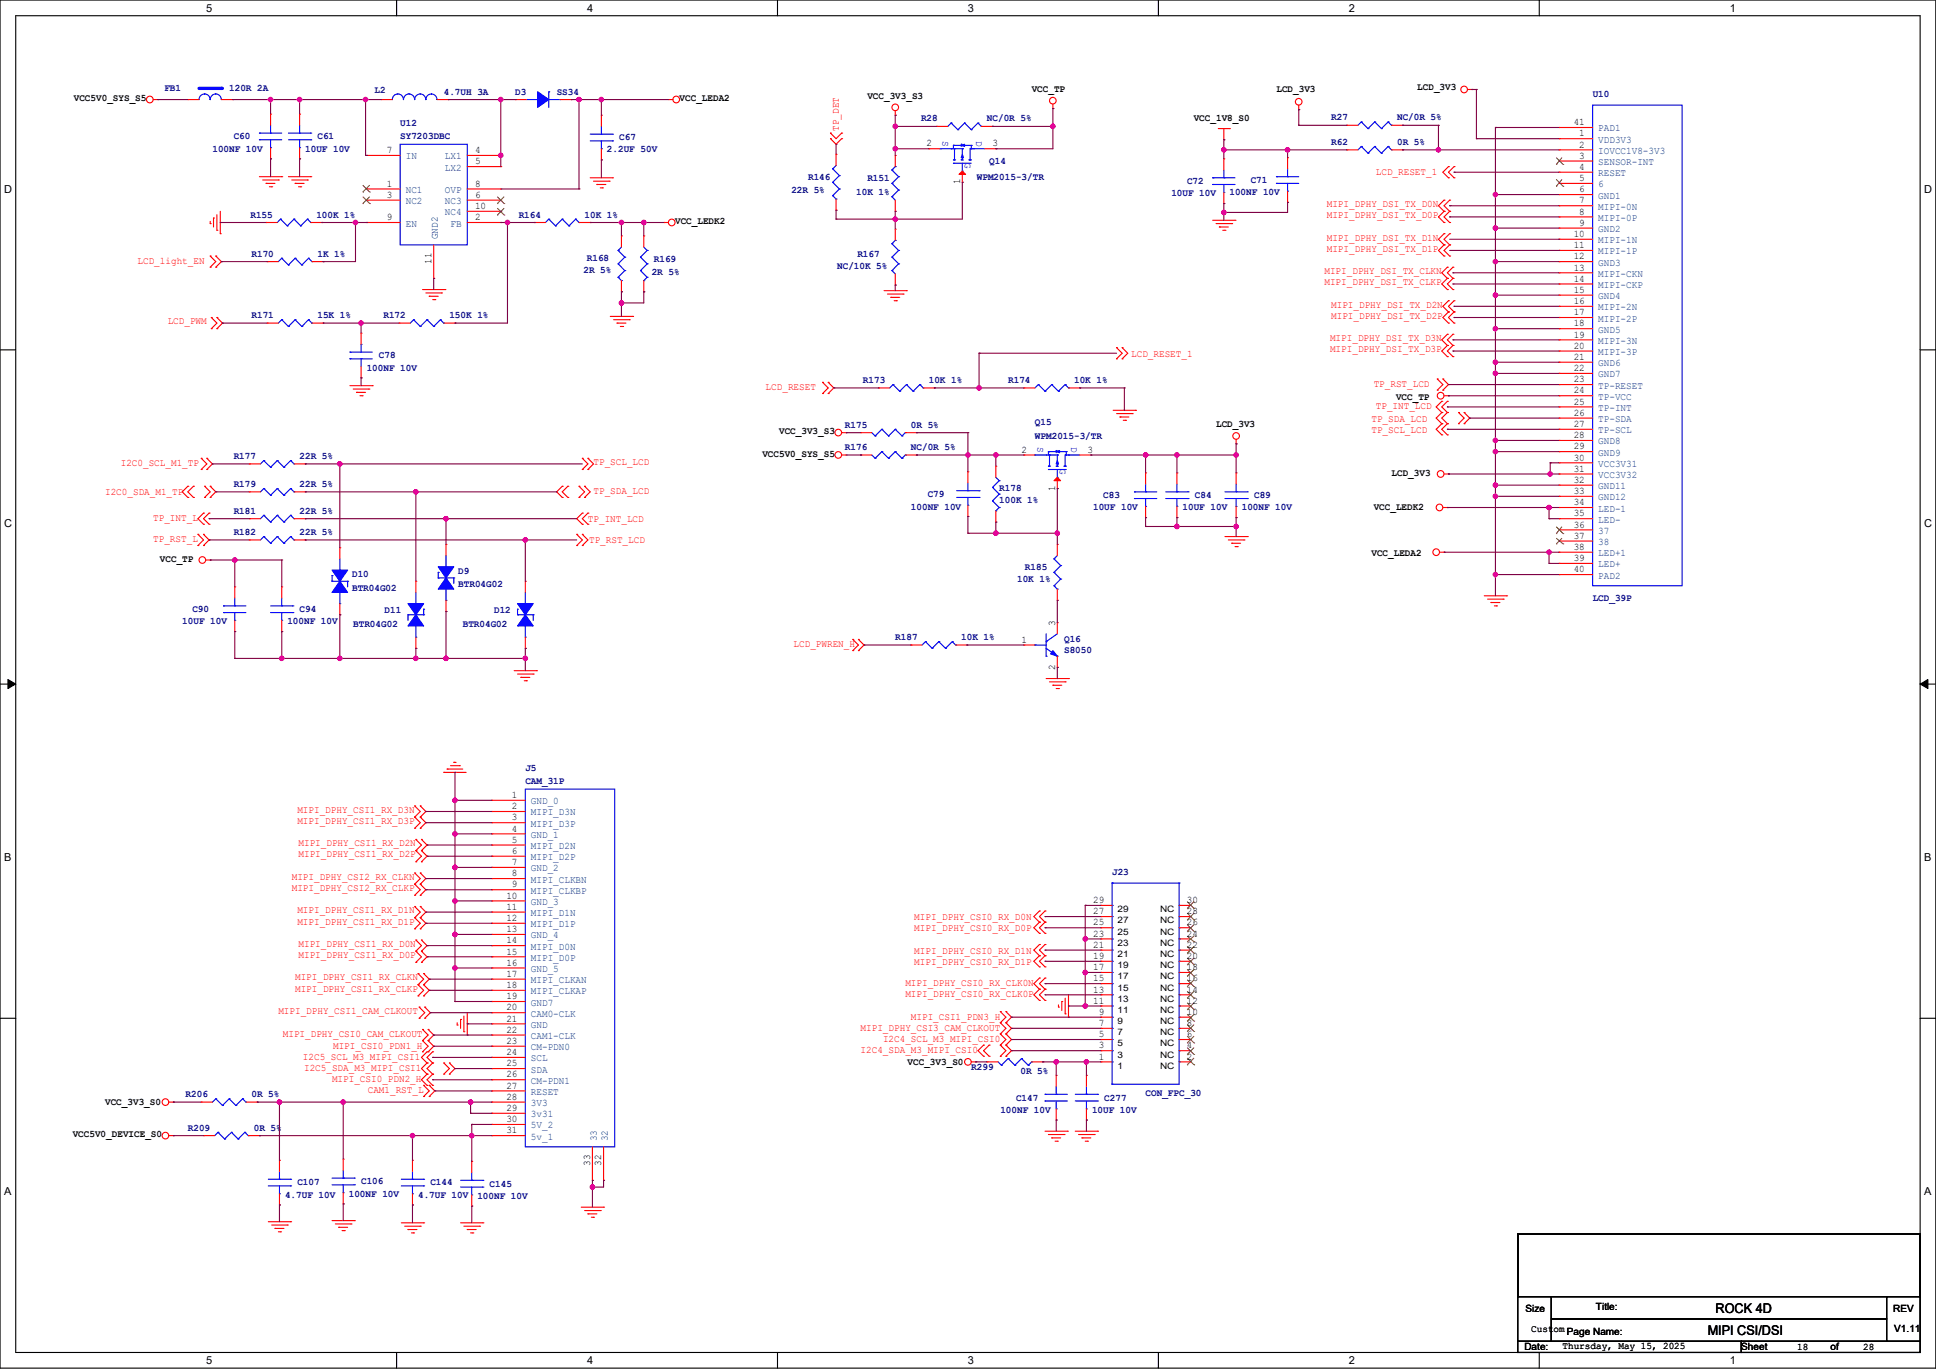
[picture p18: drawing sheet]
<svg xmlns="http://www.w3.org/2000/svg" width="594mm" height="420mm" viewBox="0 0 594 420" stroke-linecap="round" stroke-linejoin="round" font-family="sans-serif">
<defs><g id="words">
<g font-size="4.1">
<text x="526.4" y="402.8">ROCK 4D</text>
<text x="524" y="409.7">MIPI CSI/DSI</text>
</g>
<g font-size="3.4">
<text x="63.2" y="3.6">5</text>
<text x="180.1" y="3.6">4</text>
<text x="297" y="3.6">3</text>
<text x="413.8" y="3.6">2</text>
<text x="530.7" y="3.6">1</text>
<text x="1.2" y="59.1">D</text>
<text x="590.4" y="59.1">D</text>
<text x="1.2" y="161.6">C</text>
<text x="590.4" y="161.6">C</text>
<text x="1.2" y="264.2">B</text>
<text x="590.4" y="264.2">B</text>
<text x="1.2" y="366.7">A</text>
<text x="590.4" y="366.7">A</text>
<text x="63.2" y="418.5">5</text>
<text x="180.1" y="418.5">4</text>
<text x="297" y="418.5">3</text>
<text x="413.8" y="418.5">2</text>
<text x="530.7" y="418.5">1</text>
</g>
<g font-size="3.1" fill="#000080">
<text x="50.4" y="28">FB1</text>
<text x="70.3" y="28">120R 2A</text>
<text x="114.9" y="28.7">L2</text>
<text x="136.2" y="29">4.7UH 3A</text>
<text x="158.1" y="29">D3</text>
<text x="170.8" y="29">SS34</text>
<text x="488.7" y="29.7">U10</text>
<text x="122.8" y="38.6">U12</text>
<text x="282.6" y="37.2">R28</text>
<text x="302.8" y="37.2">NC/0R 5%</text>
<text x="408.4" y="36.9">R27</text>
<text x="428.7" y="36.9">NC/0R 5%</text>
<text x="65.2" y="46.5">100NF 10V</text>
<text x="71.7" y="42.7">C60</text>
<text x="93.6" y="46.5">10UF 10V</text>
<text x="97.4" y="42.7">C61</text>
<text x="122.8" y="42.7">SY7203DBC</text>
<text x="186.2" y="46.5">2.2UF 50V</text>
<text x="190" y="43.1">C67</text>
<text x="408.4" y="44.5">R62</text>
<text x="428.7" y="44.5">0R 5%</text>
<text x="303.5" y="50.3">Q14</text>
<text x="242.8" y="59.2">22R 5%</text>
<text x="248" y="55.1">R146</text>
<text x="262.7" y="59.9">10K 1%</text>
<text x="266.1" y="55.4">R151</text>
<text x="299.7" y="55.1">WPM2015-3/TR</text>
<text x="364.2" y="56.5">C72</text>
<text x="377.2" y="59.9">100NF 10V</text>
<text x="383.7" y="56.1">C71</text>
<text x="359.4" y="60.2">10UF 10V</text>
<text x="76.8" y="66.7">R155</text>
<text x="97.1" y="66.7">100K 1%</text>
<text x="159.1" y="66.7">R164</text>
<text x="179.4" y="66.7">10K 1%</text>
<text x="77.2" y="78.7">R170</text>
<text x="97.4" y="78.7">1K 1%</text>
<text x="179" y="83.9">2R 5%</text>
<text x="180.1" y="80.1">R168</text>
<text x="200.6" y="80.5">R169</text>
<text x="256.9" y="82.5">NC/10K 5%</text>
<text x="263" y="78.7">R167</text>
<text x="199.9" y="84.2">2R 5%</text>
<text x="77.2" y="97.6">R171</text>
<text x="97.4" y="97.6">15K 1%</text>
<text x="117.6" y="97.6">R172</text>
<text x="137.9" y="97.6">150K 1%</text>
<text x="112.5" y="113.7">100NF 10V</text>
<text x="116.3" y="109.9">C78</text>
<text x="264.8" y="117.5">R173</text>
<text x="285" y="117.5">10K 1%</text>
<text x="309.3" y="117.5">R174</text>
<text x="329.6" y="117.5">10K 1%</text>
<text x="259.3" y="131.2">R175</text>
<text x="279.5" y="131.2">0R 5%</text>
<text x="317.6" y="130.5">Q15</text>
<text x="317.6" y="134.6">WPM2015-3/TR</text>
<text x="71.7" y="140.8">R177</text>
<text x="91.9" y="140.8">22R 5%</text>
<text x="259.3" y="138">R176</text>
<text x="279.5" y="138">NC/0R 5%</text>
<text x="71.7" y="149.4">R179</text>
<text x="91.9" y="149.4">22R 5%</text>
<text x="284.6" y="152.5">C79</text>
<text x="306.6" y="150.7">R178</text>
<text x="306.6" y="154.2">100K 1%</text>
<text x="338.5" y="152.8">C83</text>
<text x="366.6" y="152.8">C84</text>
<text x="384.8" y="152.8">C89</text>
<text x="71.7" y="157.6">R181</text>
<text x="91.9" y="157.6">22R 5%</text>
<text x="279.5" y="156.6">100NF 10V</text>
<text x="335.4" y="156.6">10UF 10V</text>
<text x="362.8" y="156.6">10UF 10V</text>
<text x="381" y="156.6">100NF 10V</text>
<text x="71.7" y="164.1">R182</text>
<text x="91.9" y="164.1">22R 5%</text>
<text x="108" y="177.1">D10</text>
<text x="140.6" y="176.1">D9</text>
<text x="312.1" y="178.5">10K 1%</text>
<text x="314.5" y="174.8">R185</text>
<text x="108" y="181.2">BTR04G02</text>
<text x="140.6" y="180.2">BTR04G02</text>
<text x="488.7" y="184.3">LCD_39P</text>
<text x="55.9" y="191.5">10UF 10V</text>
<text x="59" y="187.8">C90</text>
<text x="88.2" y="191.5">100NF 10V</text>
<text x="91.9" y="187.8">C94</text>
<text x="118" y="188.1">D11</text>
<text x="151.6" y="188.1">D12</text>
<text x="108.4" y="192.2">BTR04G02</text>
<text x="142" y="192.2">BTR04G02</text>
<text x="274.7" y="196.3">R187</text>
<text x="294.9" y="196.3">10K 1%</text>
<text x="326.5" y="197">Q16</text>
<text x="326.5" y="200.5">S8050</text>
<text x="161.2" y="236.5">J5</text>
<text x="161.2" y="240.6">CAM_31P</text>
<text x="341.2" y="268.4">J23</text>
<text x="298" y="328.4">R299</text>
<text x="313.1" y="329.4">0R 5%</text>
<text x="56.9" y="336.6">R206</text>
<text x="77.2" y="336.6">0R 5%</text>
<text x="306.9" y="341.4">100NF 10V</text>
<text x="311.7" y="337.6">C147</text>
<text x="335.1" y="341.4">10UF 10V</text>
<text x="338.8" y="337.6">C277</text>
<text x="351.5" y="336.3">CON_FPC_30</text>
<text x="57.6" y="346.9">R209</text>
<text x="77.9" y="346.9">0R 5%</text>
<text x="91.2" y="363.7">C107</text>
<text x="110.8" y="363.3">C106</text>
<text x="132" y="363.7">C144</text>
<text x="150.2" y="364">C145</text>
<text x="87.5" y="367.5">4.7UF 10V</text>
<text x="107" y="367.1">100NF 10V</text>
<text x="128.3" y="367.5">4.7UF 10V</text>
<text x="146.5" y="367.8">100NF 10V</text>
</g>
<g font-size="3.1">
<text x="316.5" y="28.3">VCC_TP</text>
<text x="391.6" y="28.3">LCD_3V3</text>
<text x="434.8" y="27.6">LCD_3V3</text>
<text x="22.6" y="31.1">VCC5V0_SYS_S5</text>
<text x="208.5" y="31.1">VCC_LEDA2</text>
<text x="266.1" y="30.4">VCC_3V3_S3</text>
<text x="366.3" y="37.2">VCC_1V8_S0</text>
<text x="482.9" y="38.4">41</text>
<text x="484.6" y="41.8">1</text>
<text x="118.7" y="47">7</text>
<text x="145.8" y="47">4</text>
<text x="284.3" y="44.9">2</text>
<text x="304.5" y="44.9">3</text>
<text x="484.6" y="45.3">2</text>
<text x="145.8" y="50.4">5</text>
<text x="484.6" y="48.7">3</text>
<text x="484.6" y="52.1">4</text>
<text x="118.7" y="57.3">1</text>
<text x="145.8" y="57.3">8</text>
<text x="294.6" y="56.6" transform="rotate(-90 294.6 56.6)">1</text>
<text x="484.6" y="55.6">5</text>
<text x="484.6" y="59">6</text>
<text x="118.7" y="60.7">3</text>
<text x="145.8" y="60.7">6</text>
<text x="145.8" y="64.1">10</text>
<text x="484.6" y="62.4">7</text>
<text x="484.6" y="65.9">8</text>
<text x="118.7" y="67.6">9</text>
<text x="145.8" y="67.6">2</text>
<text x="207.1" y="68.8">VCC_LEDK2</text>
<text x="484.6" y="69.3">9</text>
<text x="482.9" y="72.7">10</text>
<text x="482.9" y="76.1">11</text>
<text x="132.4" y="80.9" transform="rotate(-90 132.4 80.9)">11</text>
<text x="482.9" y="79.6">12</text>
<text x="482.9" y="83">13</text>
<text x="482.9" y="86.4">14</text>
<text x="482.9" y="89.9">15</text>
<text x="482.9" y="93.3">16</text>
<text x="482.9" y="96.7">17</text>
<text x="482.9" y="100.1">18</text>
<text x="482.9" y="103.6">19</text>
<text x="482.9" y="107">20</text>
<text x="482.9" y="110.4">21</text>
<text x="482.9" y="113.9">22</text>
<text x="482.9" y="117.3">23</text>
<text x="428.3" y="122.6">VCC_TP</text>
<text x="482.9" y="120.7">24</text>
<text x="482.9" y="124.1">25</text>
<text x="373.1" y="130.9">LCD_3V3</text>
<text x="482.9" y="127.6">26</text>
<text x="482.9" y="131">27</text>
<text x="239" y="133.2">VCC_3V3_S3</text>
<text x="482.9" y="134.4">28</text>
<text x="482.9" y="137.9">29</text>
<text x="233.9" y="140.1">VCC5V0_SYS_S5</text>
<text x="313.4" y="138.9">2</text>
<text x="333.7" y="138.9">3</text>
<text x="482.9" y="141.3">30</text>
<text x="426.9" y="145.9">LCD_3V3</text>
<text x="482.9" y="144.7">31</text>
<text x="482.9" y="148.1">32</text>
<text x="323.7" y="150.5" transform="rotate(-90 323.7 150.5)">1</text>
<text x="482.9" y="151.6">33</text>
<text x="482.9" y="155">34</text>
<text x="421.5" y="156.6">VCC_LEDK2</text>
<text x="482.9" y="158.4">35</text>
<text x="482.9" y="161.9">36</text>
<text x="482.9" y="165.3">37</text>
<text x="49.1" y="172.3">VCC_TP</text>
<text x="420.8" y="170.6">VCC_LEDA2</text>
<text x="482.9" y="168.7">38</text>
<text x="482.9" y="172.1">39</text>
<text x="482.9" y="175.6">40</text>
<text x="313.4" y="197.2">1</text>
<text x="323.7" y="192.1" transform="rotate(-90 323.7 192.1)">3</text>
<text x="323.7" y="205.4" transform="rotate(-90 323.7 205.4)">2</text>
<text x="157.1" y="244.8">1</text>
<text x="157.1" y="248.3">2</text>
<text x="157.1" y="251.7">3</text>
<text x="157.1" y="255.1">4</text>
<text x="157.1" y="258.6">5</text>
<text x="157.1" y="262">6</text>
<text x="157.1" y="265.4">7</text>
<text x="157.1" y="268.8">8</text>
<text x="155.4" y="275.7">10</text>
<text x="157.1" y="272.3">9</text>
<text x="155.4" y="279.1">11</text>
<text x="335.4" y="280.5">27</text>
<text x="335.4" y="277.1">29</text>
<text x="364.2" y="280.5">28</text>
<text x="364.2" y="277.1">30</text>
<text x="155.4" y="282.6">12</text>
<text x="155.4" y="286">13</text>
<text x="335.4" y="287.4">23</text>
<text x="335.4" y="283.9">25</text>
<text x="364.2" y="287.4">24</text>
<text x="364.2" y="283.9">26</text>
<text x="155.4" y="289.4">14</text>
<text x="155.4" y="292.8">15</text>
<text x="335.4" y="290.8">21</text>
<text x="364.2" y="290.8">22</text>
<text x="155.4" y="296.3">16</text>
<text x="155.4" y="299.7">17</text>
<text x="335.4" y="297.6">17</text>
<text x="335.4" y="294.2">19</text>
<text x="364.2" y="297.6">18</text>
<text x="364.2" y="294.2">20</text>
<text x="155.4" y="303.1">18</text>
<text x="335.4" y="304.5">13</text>
<text x="335.4" y="301.1">15</text>
<text x="364.2" y="304.5">14</text>
<text x="364.2" y="301.1">16</text>
<text x="155.4" y="306.6">19</text>
<text x="155.4" y="310">20</text>
<text x="335.4" y="307.9">11</text>
<text x="337.1" y="311.4">9</text>
<text x="364.2" y="311.4">10</text>
<text x="364.2" y="307.9">12</text>
<text x="155.4" y="313.4">21</text>
<text x="155.4" y="316.8">22</text>
<text x="337.1" y="314.8">7</text>
<text x="364.2" y="314.8">8</text>
<text x="155.4" y="320.3">23</text>
<text x="155.4" y="323.7">24</text>
<text x="337.1" y="321.6">3</text>
<text x="337.1" y="318.2">5</text>
<text x="364.2" y="321.6">4</text>
<text x="364.2" y="318.2">6</text>
<text x="155.4" y="327.1">25</text>
<text x="278.5" y="326.6">VCC_3V3_S0</text>
<text x="337.1" y="325.1">1</text>
<text x="364.2" y="325.1">2</text>
<text x="155.4" y="330.6">26</text>
<text x="155.4" y="334">27</text>
<text x="32.3" y="339">VCC_3V3_S0</text>
<text x="155.4" y="337.4">28</text>
<text x="155.4" y="340.8">29</text>
<text x="155.4" y="344.3">30</text>
<text x="155.4" y="347.7">31</text>
<text x="22.3" y="348.9">VCC5V0_DEVICE_S0</text>
<text x="181.1" y="357.7" transform="rotate(-90 181.1 357.7)">33</text>
<text x="184.5" y="357.7" transform="rotate(-90 184.5 357.7)">32</text>
<text x="489.7" y="401.9">Title:</text>
<text x="468.1" y="402.6">Size</text>
<text x="580.9" y="402.6">REV</text>
<text x="469.8" y="408.8">Custom Page Name:</text>
<text x="479.4" y="413.9">Thursday, May 15, 2025</text>
<text x="581.2" y="408.8">V1.11</text>
<text x="467.7" y="414.3">Date:</text>
<text x="534.2" y="414.3">Sheet</text>
<text x="551.4" y="414.3">18</text>
<text x="561.7" y="414.3">of</text>
<text x="571.7" y="414.3">28</text>
</g>
<g font-size="3.1" fill="#f00">
<text x="257.4" y="40.1" transform="rotate(-90 257.4 40.1)">TP_DET</text>
<text x="422.1" y="53.6">LCD_RESET_1</text>
<text x="407.1" y="63.5">MIPI_DPHY_DSI_TX_D0N</text>
<text x="407.1" y="66.9">MIPI_DPHY_DSI_TX_D0P</text>
<text x="407.1" y="77.2">MIPI_DPHY_DSI_TX_D1P</text>
<text x="407.1" y="73.8">MIPI_DPHY_DSI_TX_D1N</text>
<text x="42.2" y="81">LCD_light_EN</text>
<text x="406.4" y="87.5">MIPI_DPHY_DSI_TX_CLKP</text>
<text x="406.4" y="84.1">MIPI_DPHY_DSI_TX_CLKN</text>
<text x="408.4" y="94.4">MIPI_DPHY_DSI_TX_D2N</text>
<text x="51.5" y="99.5">LCD_PWM</text>
<text x="408.4" y="97.8">MIPI_DPHY_DSI_TX_D2P</text>
<text x="408.1" y="104.6">MIPI_DPHY_DSI_TX_D3N</text>
<text x="347.1" y="109.5">LCD_RESET_1</text>
<text x="408.1" y="108.1">MIPI_DPHY_DSI_TX_D3P</text>
<text x="234.9" y="119.7">LCD_RESET</text>
<text x="421.5" y="118.7">TP_RST_LCD</text>
<text x="422.1" y="125.6">TP_INT_LCD</text>
<text x="420.8" y="129.3">TP_SDA_LCD</text>
<text x="420.8" y="132.8">TP_SCL_LCD</text>
<text x="37.1" y="143">I2C0_SCL_M1_TP</text>
<text x="182.1" y="142.7">TP_SCL_LCD</text>
<text x="32.3" y="152">I2C0_SDA_M1_TP</text>
<text x="182.1" y="151.6">TP_SDA_LCD</text>
<text x="47" y="159.9">TP_INT_L</text>
<text x="180.4" y="160.2">TP_INT_LCD</text>
<text x="47" y="166.4">TP_RST_L</text>
<text x="180.7" y="166.7">TP_RST_LCD</text>
<text x="243.5" y="198.6">LCD_PWREN_H</text>
<text x="91.2" y="249.3">MIPI_DPHY_CSI1_RX_D3N</text>
<text x="91.2" y="252.8">MIPI_DPHY_CSI1_RX_D3P</text>
<text x="91.6" y="259.6">MIPI_DPHY_CSI1_RX_D2N</text>
<text x="91.6" y="263.1">MIPI_DPHY_CSI1_RX_D2P</text>
<text x="89.5" y="269.9">MIPI_DPHY_CSI2_RX_CLKN</text>
<text x="89.5" y="273.3">MIPI_DPHY_CSI2_RX_CLKP</text>
<text x="91.2" y="280.2">MIPI_DPHY_CSI1_RX_D1N</text>
<text x="91.2" y="283.6">MIPI_DPHY_CSI1_RX_D1P</text>
<text x="280.5" y="282.3">MIPI_DPHY_CSI0_RX_D0N</text>
<text x="280.5" y="285.7">MIPI_DPHY_CSI0_RX_D0P</text>
<text x="91.6" y="290.5">MIPI_DPHY_CSI1_RX_D0N</text>
<text x="91.6" y="293.9">MIPI_DPHY_CSI1_RX_D0P</text>
<text x="280.5" y="292.5">MIPI_DPHY_CSI0_RX_D1N</text>
<text x="280.5" y="296">MIPI_DPHY_CSI0_RX_D1P</text>
<text x="90.6" y="300.8">MIPI_DPHY_CSI1_RX_CLKN</text>
<text x="90.6" y="304.2">MIPI_DPHY_CSI1_RX_CLKP</text>
<text x="277.8" y="302.5">MIPI_DPHY_CSI0_RX_CLK0N</text>
<text x="277.8" y="305.9">MIPI_DPHY_CSI0_RX_CLK0P</text>
<text x="85.4" y="311.1">MIPI_DPHY_CSI1_CAM_CLKOUT</text>
<text x="264.1" y="316.2">MIPI_DPHY_CSI3_CAM_CLKOUT</text>
<text x="279.5" y="312.8">MIPI_CSI1_PDN3_H</text>
<text x="86.8" y="318.3">MIPI_DPHY_CSI0_CAM_CLKOUT</text>
<text x="102.2" y="321.7">MIPI_CSI0_PDN1_H</text>
<text x="264.1" y="323.1">I2C4_SDA_M3_MIPI_CSI0</text>
<text x="270.9" y="319.6">I2C4_SCL_M3_MIPI_CSI0</text>
<text x="92.9" y="325.1">I2C5_SCL_M3_MIPI_CSI1</text>
<text x="93.3" y="328.5">I2C5_SDA_M3_MIPI_CSI1</text>
<text x="101.9" y="332">MIPI_CSI0_PDN2_H</text>
<text x="112.8" y="335.4">CAM1_RST_L</text>
</g>
<g font-size="3.1" fill="#004080">
<text x="490.4" y="40.3">PAD1</text>
<text x="490.4" y="43.8">VDD3V3</text>
<text x="490.4" y="47.2">IOVCC1V8-3V3</text>
<text x="124.5" y="48.9">IN</text>
<text x="136.5" y="48.9">LX1</text>
<text x="136.5" y="52.3">LX2</text>
<text x="490.4" y="50.6">SENSOR-INT</text>
<text x="124.5" y="59.2">NC1</text>
<text x="136.5" y="59.2">OVP</text>
<text x="490.4" y="54.1">RESET</text>
<text x="490.4" y="57.5">6</text>
<text x="124.5" y="62.6">NC2</text>
<text x="136.5" y="62.6">NC3</text>
<text x="490.4" y="60.9">GND1</text>
<text x="490.4" y="64.3">MIPI-0N</text>
<text x="124.5" y="69.5">EN</text>
<text x="136.5" y="66.1">NC4</text>
<text x="138.2" y="69.5">FB</text>
<text x="490.4" y="67.8">MIPI-0P</text>
<text x="490.4" y="71.2">GND2</text>
<text x="134.4" y="73.4" transform="rotate(-90 134.4 73.4)">GND2</text>
<text x="490.4" y="74.6">MIPI-1N</text>
<text x="490.4" y="78.1">MIPI-1P</text>
<text x="490.4" y="81.5">GND3</text>
<text x="490.4" y="84.9">MIPI-CKN</text>
<text x="490.4" y="88.3">MIPI-CKP</text>
<text x="490.4" y="91.8">GND4</text>
<text x="490.4" y="95.2">MIPI-2N</text>
<text x="490.4" y="98.6">MIPI-2P</text>
<text x="490.4" y="102.1">GND5</text>
<text x="490.4" y="105.5">MIPI-3N</text>
<text x="490.4" y="108.9">MIPI-3P</text>
<text x="490.4" y="112.4">GND6</text>
<text x="490.4" y="115.8">GND7</text>
<text x="490.4" y="119.2">TP-RESET</text>
<text x="490.4" y="122.6">TP-VCC</text>
<text x="490.4" y="126.1">TP-INT</text>
<text x="490.4" y="129.5">TP-SDA</text>
<text x="490.4" y="132.9">TP-SCL</text>
<text x="490.4" y="136.4">GND8</text>
<text x="490.4" y="139.8">GND9</text>
<text x="490.4" y="143.2">VCC3V31</text>
<text x="490.4" y="146.6">VCC3V32</text>
<text x="490.4" y="150.1">GND11</text>
<text x="490.4" y="153.5">GND12</text>
<text x="490.4" y="156.9">LED-1</text>
<text x="490.4" y="160.4">LED-</text>
<text x="490.4" y="163.8">37</text>
<text x="490.4" y="167.2">38</text>
<text x="490.4" y="170.6">LED+1</text>
<text x="490.4" y="174.1">LED+</text>
<text x="490.4" y="177.5">PAD2</text>
<text x="162.9" y="246.8">GND_0</text>
<text x="162.9" y="250.2">MIPI_D3N</text>
<text x="162.9" y="253.6">MIPI_D3P</text>
<text x="162.9" y="257">GND_1</text>
<text x="162.9" y="260.5">MIPI_D2N</text>
<text x="162.9" y="263.9">MIPI_D2P</text>
<text x="162.9" y="267.3">GND_2</text>
<text x="162.9" y="270.8">MIPI_CLKBN</text>
<text x="162.9" y="274.2">MIPI_CLKBP</text>
<text x="162.9" y="277.6">GND_3</text>
<text x="162.9" y="281.1">MIPI_D1N</text>
<text x="162.9" y="284.5">MIPI_D1P</text>
<text x="162.9" y="287.9">GND_4</text>
<text x="162.9" y="291.3">MIPI_D0N</text>
<text x="162.9" y="294.8">MIPI_D0P</text>
<text x="162.9" y="298.2">GND_5</text>
<text x="162.9" y="301.6">MIPI_CLKAN</text>
<text x="162.9" y="305.1">MIPI_CLKAP</text>
<text x="162.9" y="308.5">GND7</text>
<text x="162.9" y="311.9">CAM0-CLK</text>
<text x="162.9" y="315.3">GND</text>
<text x="162.9" y="318.8">CAM1-CLK</text>
<text x="162.9" y="322.2">CM-PDN0</text>
<text x="162.9" y="325.6">SCL</text>
<text x="162.9" y="329.1">SDA</text>
<text x="162.9" y="332.5">CM-PDN1</text>
<text x="162.9" y="335.9">RESET</text>
<text x="162.9" y="339.3">3V3</text>
<text x="162.9" y="342.8">3v31</text>
<text x="162.9" y="346.2">5V_2</text>
<text x="162.9" y="349.6">5v_1</text>
<text x="183.1" y="350.1" transform="rotate(-90 183.1 350.1)">33</text>
<text x="186.5" y="350.1" transform="rotate(-90 186.5 350.1)">32</text>
</g>
<g font-size="3.1" fill="#00f">
<text x="289.2" y="43.2" transform="rotate(90 289.2 43.2)">S</text>
<text x="299.5" y="43.2" transform="rotate(90 299.5 43.2)">D</text>
<text x="296.1" y="50.1" transform="rotate(90 296.1 50.1)">G</text>
<text x="318.4" y="137.2" transform="rotate(90 318.4 137.2)">S</text>
<text x="328.7" y="137.2" transform="rotate(90 328.7 137.2)">D</text>
<text x="325.2" y="144" transform="rotate(90 325.2 144)">G</text>
</g>
<g font-size="2.7">
<text x="342.9" y="279.9">29</text>
<text x="355.9" y="279.9">NC</text>
<text x="342.9" y="286.7">25</text>
<text x="342.9" y="283.3">27</text>
<text x="355.9" y="286.7">NC</text>
<text x="355.9" y="283.3">NC</text>
<text x="342.9" y="293.6">21</text>
<text x="342.9" y="290.2">23</text>
<text x="355.9" y="293.6">NC</text>
<text x="355.9" y="290.2">NC</text>
<text x="342.9" y="297">19</text>
<text x="355.9" y="297">NC</text>
<text x="342.9" y="303.9">15</text>
<text x="342.9" y="300.5">17</text>
<text x="355.9" y="303.9">NC</text>
<text x="355.9" y="300.5">NC</text>
<text x="342.9" y="310.7">11</text>
<text x="342.9" y="307.3">13</text>
<text x="355.9" y="310.7">NC</text>
<text x="355.9" y="307.3">NC</text>
<text x="342.9" y="317.6">7</text>
<text x="342.9" y="314.2">9</text>
<text x="355.9" y="317.6">NC</text>
<text x="355.9" y="314.2">NC</text>
<text x="342.9" y="321">5</text>
<text x="355.9" y="321">NC</text>
<text x="342.9" y="327.9">1</text>
<text x="342.9" y="324.5">3</text>
<text x="355.9" y="327.9">NC</text>
<text x="355.9" y="324.5">NC</text>
</g>
</g></defs>
<path d="M0 0h593.9v419.7h-593.9zM4.8 4.8h584.3v410.1h-584.3z" fill="none" stroke="#000" stroke-width=".34"/>
<g fill="#fff">
<path d="M63.2 .5h1.9v3.8h-1.9z"/>
<path d="M63.2 415.5h1.9v3.7h-1.9z"/>
</g>
<path d="M121.7 0v4.8M121.7 414.9v4.8" fill="none" stroke="#000" stroke-width=".34"/>
<g fill="#fff">
<path d="M180.1 .5h1.9v3.8h-1.9z"/>
<path d="M180.1 415.5h1.9v3.7h-1.9z"/>
</g>
<path d="M238.5 0v4.8M238.5 414.9v4.8" fill="none" stroke="#000" stroke-width=".34"/>
<g fill="#fff">
<path d="M297 .5h1.9v3.8h-1.9z"/>
<path d="M297 415.5h1.9v3.7h-1.9z"/>
</g>
<path d="M355.4 0v4.8M355.4 414.9v4.8" fill="none" stroke="#000" stroke-width=".34"/>
<g fill="#fff">
<path d="M413.8 .5h1.9v3.8h-1.9z"/>
<path d="M413.8 415.5h1.9v3.7h-1.9z"/>
</g>
<path d="M472.3 0v4.8M472.3 414.9v4.8" fill="none" stroke="#000" stroke-width=".34"/>
<g fill="#fff">
<path d="M530.7 .5h1.9v3.8h-1.9z"/>
<path d="M530.7 415.5h1.9v3.7h-1.9z"/>
<path d="M1.2 56.1h2.5v3.7h-2.5z"/>
<path d="M590.3 56.1h2.5v3.7h-2.5z"/>
<path d="M1.2 158.6h2.5v3.7h-2.5z"/>
<path d="M590.3 158.6h2.5v3.7h-2.5z"/>
</g>
<path d="M0 107.3h4.8M589.1 107.3h4.8" fill="none" stroke="#000" stroke-width=".34"/>
<g fill="#fff">
<path d="M1.2 261.1h2.3v3.8h-2.3z"/>
<path d="M590.3 261.1h2.3v3.8h-2.3z"/>
</g>
<path d="M0 209.9h4.8M589.1 209.9h4.8" fill="none" stroke="#000" stroke-width=".34"/>
<path d="M2.4 208.5l2.4 1.4-2.4 1.3zM589.1 209.9l2.4-1.4v2.7z" fill="#000" stroke="#000" stroke-width=".31"/>
<g fill="#fff">
<path d="M1.2 363.6h2.3v3.8h-2.3z"/>
<path d="M590.3 363.6h2.3v3.8h-2.3z"/>
</g>
<path d="M0 312.4h4.8M589.1 312.4h4.8" fill="none" stroke="#000" stroke-width=".34"/>
<path d="M136.2 237h6.8" fill="none" stroke="#f00" stroke-width=".34"/>
<circle cx="136.2" cy="237" r=".17" fill="#f00"/>
<path d="M137.2 235.9h4.8" fill="none" stroke="#f00" stroke-width=".34"/>
<circle cx="137.2" cy="235.9" r=".17" fill="#f00"/>
<path d="M138.2 234.9h2.7" fill="none" stroke="#f00" stroke-width=".34"/>
<circle cx="140.9" cy="234.9" r=".17" fill="#f00"/>
<path d="M139.2 233.9h.7" fill="none" stroke="#f00" stroke-width=".34"/>
<circle cx="139.2" cy="233.9" r=".17" fill="#f00"/>
<path d="M178.3 370.4h6.9" fill="none" stroke="#f00" stroke-width=".34"/>
<circle cx="185.2" cy="370.4" r=".17" fill="#f00"/>
<path d="M179.4 371.4h4.8" fill="none" stroke="#f00" stroke-width=".34"/>
<circle cx="184.2" cy="371.4" r=".17" fill="#f00"/>
<path d="M180.4 372.4h2.7" fill="none" stroke="#f00" stroke-width=".34"/>
<circle cx="180.4" cy="372.4" r=".17" fill="#f00"/>
<path d="M181.4 373.4h.7" fill="none" stroke="#f00" stroke-width=".34"/>
<circle cx="182.1" cy="373.4" r=".17" fill="#f00"/>
<path d="M143.4 310.7v6.8" fill="none" stroke="#f00" stroke-width=".34"/>
<circle cx="143.4" cy="317.5" r=".17" fill="#f00"/>
<path d="M142.3 311.7v4.8" fill="none" stroke="#f00" stroke-width=".34"/>
<circle cx="142.3" cy="316.5" r=".17" fill="#f00"/>
<path d="M141.3 312.8v2.7" fill="none" stroke="#f00" stroke-width=".34"/>
<circle cx="141.3" cy="312.8" r=".17" fill="#f00"/>
<path d="M140.3 313.8v.7" fill="none" stroke="#f00" stroke-width=".34"/>
<circle cx="140.3" cy="314.5" r=".17" fill="#f00"/>
<path d="M82.3 374.8h6.9" fill="none" stroke="#f00" stroke-width=".34"/>
<circle cx="89.2" cy="374.8" r=".17" fill="#f00"/>
<path d="M83.4 375.8h4.8" fill="none" stroke="#f00" stroke-width=".34"/>
<circle cx="88.2" cy="375.8" r=".17" fill="#f00"/>
<path d="M84.4 376.9h2.7" fill="none" stroke="#f00" stroke-width=".34"/>
<circle cx="84.4" cy="376.9" r=".17" fill="#f00"/>
<path d="M85.4 377.9h.7" fill="none" stroke="#f00" stroke-width=".34"/>
<circle cx="86.1" cy="377.9" r=".17" fill="#f00"/>
<path d="M101.9 374.5h6.8" fill="none" stroke="#f00" stroke-width=".34"/>
<circle cx="108.7" cy="374.5" r=".17" fill="#f00"/>
<path d="M102.9 375.5h4.8" fill="none" stroke="#f00" stroke-width=".34"/>
<circle cx="107.7" cy="375.5" r=".17" fill="#f00"/>
<path d="M103.9 376.5h2.8" fill="none" stroke="#f00" stroke-width=".34"/>
<circle cx="103.9" cy="376.5" r=".17" fill="#f00"/>
<path d="M104.9 377.5h.7" fill="none" stroke="#f00" stroke-width=".34"/>
<circle cx="105.6" cy="377.5" r=".17" fill="#f00"/>
<path d="M123.1 375.2h6.9" fill="none" stroke="#f00" stroke-width=".34"/>
<circle cx="130" cy="375.2" r=".17" fill="#f00"/>
<path d="M124.2 376.2h4.7" fill="none" stroke="#f00" stroke-width=".34"/>
<circle cx="128.9" cy="376.2" r=".17" fill="#f00"/>
<path d="M125.2 377.2h2.7" fill="none" stroke="#f00" stroke-width=".34"/>
<circle cx="125.2" cy="377.2" r=".17" fill="#f00"/>
<path d="M126.2 378.2h.7" fill="none" stroke="#f00" stroke-width=".34"/>
<circle cx="126.9" cy="378.2" r=".17" fill="#f00"/>
<path d="M141.3 375.2h6.9" fill="none" stroke="#f00" stroke-width=".34"/>
<circle cx="148.2" cy="375.2" r=".17" fill="#f00"/>
<path d="M142.3 376.2h4.8" fill="none" stroke="#f00" stroke-width=".34"/>
<circle cx="147.1" cy="376.2" r=".17" fill="#f00"/>
<path d="M143.4 377.2h2.7" fill="none" stroke="#f00" stroke-width=".34"/>
<circle cx="143.4" cy="377.2" r=".17" fill="#f00"/>
<path d="M144.4 378.2h.7" fill="none" stroke="#f00" stroke-width=".34"/>
<circle cx="145.1" cy="378.2" r=".17" fill="#f00"/>
<path d="M379.3 134.8v1.4" fill="none" stroke="#f00" stroke-width=".34"/>
<circle cx="379.3" cy="136.2" r=".17" fill="#f00"/>
<g fill="none" stroke="#f00" stroke-width=".34">
<path d="M321 208.2h6.8"/>
<circle cx="379.3" cy="133.8" r="1.02"/>
</g>
<circle cx="327.8" cy="208.2" r=".17" fill="#f00"/>
<path d="M322 209.2h4.8" fill="none" stroke="#f00" stroke-width=".34"/>
<circle cx="326.8" cy="209.2" r=".17" fill="#f00"/>
<path d="M323 210.2h2.8" fill="none" stroke="#f00" stroke-width=".34"/>
<circle cx="323" cy="210.2" r=".17" fill="#f00"/>
<path d="M324.1 211.2h.7" fill="none" stroke="#f00" stroke-width=".34"/>
<circle cx="324.8" cy="211.2" r=".17" fill="#f00"/>
<path d="M375.8 164.6h6.9" fill="none" stroke="#f00" stroke-width=".34"/>
<circle cx="382.7" cy="164.6" r=".17" fill="#f00"/>
<path d="M376.9 165.7h4.8" fill="none" stroke="#f00" stroke-width=".34"/>
<circle cx="381.7" cy="165.7" r=".17" fill="#f00"/>
<path d="M377.9 166.7h2.7" fill="none" stroke="#f00" stroke-width=".34"/>
<circle cx="377.9" cy="166.7" r=".17" fill="#f00"/>
<path d="M378.9 167.7h.7" fill="none" stroke="#f00" stroke-width=".34"/>
<circle cx="379.6" cy="167.7" r=".17" fill="#f00"/>
<path d="M203.7 68.3h1.4" fill="none" stroke="#f00" stroke-width=".34"/>
<circle cx="203.7" cy="68.3" r=".17" fill="#f00"/>
<g fill="none" stroke="#f00" stroke-width=".34">
<path d="M79.6 54.2h6.8"/>
<circle cx="206.1" cy="68.2" r="1.02"/>
</g>
<circle cx="86.4" cy="54.2" r=".17" fill="#f00"/>
<path d="M80.6 55.2h4.8" fill="none" stroke="#f00" stroke-width=".34"/>
<circle cx="85.4" cy="55.2" r=".17" fill="#f00"/>
<path d="M81.6 56.3h2.8" fill="none" stroke="#f00" stroke-width=".34"/>
<circle cx="81.6" cy="56.3" r=".17" fill="#f00"/>
<path d="M82.7 57.3h.7" fill="none" stroke="#f00" stroke-width=".34"/>
<circle cx="83.4" cy="57.3" r=".17" fill="#f00"/>
<path d="M205.1 30.5h1.4" fill="none" stroke="#f00" stroke-width=".34"/>
<circle cx="205.1" cy="30.5" r=".17" fill="#f00"/>
<g fill="none" stroke="#f00" stroke-width=".34">
<path d="M67.6 64.8v6.9"/>
<circle cx="207.5" cy="30.5" r="1.02"/>
</g>
<circle cx="67.6" cy="71.7" r=".17" fill="#f00"/>
<path d="M66.5 65.9v4.8" fill="none" stroke="#f00" stroke-width=".34"/>
<circle cx="66.5" cy="70.7" r=".17" fill="#f00"/>
<path d="M65.5 66.9v2.7" fill="none" stroke="#f00" stroke-width=".34"/>
<circle cx="65.5" cy="66.9" r=".17" fill="#f00"/>
<path d="M64.5 67.9v.7" fill="none" stroke="#f00" stroke-width=".34"/>
<circle cx="64.5" cy="68.6" r=".17" fill="#f00"/>
<path d="M187.2 97.1h6.9" fill="none" stroke="#f00" stroke-width=".34"/>
<circle cx="194.1" cy="97.1" r=".17" fill="#f00"/>
<path d="M188.3 98.1h4.8" fill="none" stroke="#f00" stroke-width=".34"/>
<circle cx="193.1" cy="98.1" r=".17" fill="#f00"/>
<path d="M189.3 99.1h2.7" fill="none" stroke="#f00" stroke-width=".34"/>
<circle cx="189.3" cy="99.1" r=".17" fill="#f00"/>
<path d="M190.3 100.2h.7" fill="none" stroke="#f00" stroke-width=".34"/>
<circle cx="191" cy="100.2" r=".17" fill="#f00"/>
<path d="M341.5 125.9h6.9" fill="none" stroke="#f00" stroke-width=".34"/>
<circle cx="348.4" cy="125.9" r=".17" fill="#f00"/>
<path d="M342.6 126.9h4.8" fill="none" stroke="#f00" stroke-width=".34"/>
<circle cx="347.4" cy="126.9" r=".17" fill="#f00"/>
<path d="M343.6 127.9h2.8" fill="none" stroke="#f00" stroke-width=".34"/>
<circle cx="343.6" cy="127.9" r=".17" fill="#f00"/>
<path d="M344.6 128.9h.7" fill="none" stroke="#f00" stroke-width=".34"/>
<circle cx="345.3" cy="128.9" r=".17" fill="#f00"/>
<path d="M129.6 88.8h6.9" fill="none" stroke="#f00" stroke-width=".34"/>
<circle cx="136.5" cy="88.8" r=".17" fill="#f00"/>
<path d="M130.7 89.9h4.8" fill="none" stroke="#f00" stroke-width=".34"/>
<circle cx="135.5" cy="89.9" r=".17" fill="#f00"/>
<path d="M131.7 90.9h2.8" fill="none" stroke="#f00" stroke-width=".34"/>
<circle cx="131.7" cy="90.9" r=".17" fill="#f00"/>
<path d="M132.7 91.9h.7" fill="none" stroke="#f00" stroke-width=".34"/>
<circle cx="133.4" cy="91.9" r=".17" fill="#f00"/>
<path d="M88.5 54.2h6.9" fill="none" stroke="#f00" stroke-width=".34"/>
<circle cx="95.4" cy="54.2" r=".17" fill="#f00"/>
<path d="M89.5 55.2h4.8" fill="none" stroke="#f00" stroke-width=".34"/>
<circle cx="94.3" cy="55.2" r=".17" fill="#f00"/>
<path d="M90.6 56.3h2.7" fill="none" stroke="#f00" stroke-width=".34"/>
<circle cx="90.6" cy="56.3" r=".17" fill="#f00"/>
<path d="M91.6 57.3h.7" fill="none" stroke="#f00" stroke-width=".34"/>
<circle cx="92.3" cy="57.3" r=".17" fill="#f00"/>
<path d="M181.1 54.5h6.8" fill="none" stroke="#f00" stroke-width=".34"/>
<circle cx="187.9" cy="54.5" r=".17" fill="#f00"/>
<path d="M182.1 55.6h4.8" fill="none" stroke="#f00" stroke-width=".34"/>
<circle cx="186.9" cy="55.6" r=".17" fill="#f00"/>
<path d="M183.1 56.6h2.8" fill="none" stroke="#f00" stroke-width=".34"/>
<circle cx="183.1" cy="56.6" r=".17" fill="#f00"/>
<path d="M184.2 57.6h.6" fill="none" stroke="#f00" stroke-width=".34"/>
<circle cx="184.8" cy="57.6" r=".17" fill="#f00"/>
<path d="M107.4 118.3h6.8" fill="none" stroke="#f00" stroke-width=".34"/>
<circle cx="114.2" cy="118.3" r=".17" fill="#f00"/>
<path d="M108.4 119.4h4.8" fill="none" stroke="#f00" stroke-width=".34"/>
<circle cx="113.2" cy="119.4" r=".17" fill="#f00"/>
<path d="M109.4 120.4h2.8" fill="none" stroke="#f00" stroke-width=".34"/>
<circle cx="109.4" cy="120.4" r=".17" fill="#f00"/>
<path d="M110.4 121.4h.7" fill="none" stroke="#f00" stroke-width=".34"/>
<circle cx="111.1" cy="121.4" r=".17" fill="#f00"/>
<path d="M372.1 67.6h6.8" fill="none" stroke="#f00" stroke-width=".34"/>
<circle cx="378.9" cy="67.6" r=".17" fill="#f00"/>
<path d="M373.1 68.6h4.8" fill="none" stroke="#f00" stroke-width=".34"/>
<circle cx="377.9" cy="68.6" r=".17" fill="#f00"/>
<path d="M374.1 69.6h2.8" fill="none" stroke="#f00" stroke-width=".34"/>
<circle cx="374.1" cy="69.6" r=".17" fill="#f00"/>
<path d="M375.2 70.7h.6" fill="none" stroke="#f00" stroke-width=".34"/>
<circle cx="375.8" cy="70.7" r=".17" fill="#f00"/>
<path d="M63.1 171.8h1.4" fill="none" stroke="#f00" stroke-width=".34"/>
<circle cx="64.5" cy="171.8" r=".17" fill="#f00"/>
<g fill="none" stroke="#f00" stroke-width=".34">
<path d="M157.8 205.8h6.8"/>
<circle cx="62.1" cy="171.8" r="1.02"/>
</g>
<circle cx="164.6" cy="205.8" r=".17" fill="#f00"/>
<path d="M158.8 206.8h4.8" fill="none" stroke="#f00" stroke-width=".34"/>
<circle cx="163.6" cy="206.8" r=".17" fill="#f00"/>
<path d="M159.8 207.8h2.8" fill="none" stroke="#f00" stroke-width=".34"/>
<circle cx="159.8" cy="207.8" r=".17" fill="#f00"/>
<path d="M160.8 208.9h.7" fill="none" stroke="#f00" stroke-width=".34"/>
<circle cx="161.5" cy="208.9" r=".17" fill="#f00"/>
<path d="M443.1 145.4h1.3" fill="none" stroke="#f00" stroke-width=".34"/>
<circle cx="444.4" cy="145.4" r=".17" fill="#f00"/>
<g fill="none" stroke="#f00" stroke-width=".34">
<path d="M455.4 182.8h6.9"/>
<circle cx="442" cy="145.4" r="1.03"/>
</g>
<circle cx="462.3" cy="182.8" r=".17" fill="#f00"/>
<path d="M456.4 183.8h4.8" fill="none" stroke="#f00" stroke-width=".34"/>
<circle cx="461.2" cy="183.8" r=".17" fill="#f00"/>
<path d="M457.5 184.8h2.7" fill="none" stroke="#f00" stroke-width=".34"/>
<circle cx="457.5" cy="184.8" r=".17" fill="#f00"/>
<path d="M458.5 185.9h.7" fill="none" stroke="#f00" stroke-width=".34"/>
<circle cx="459.2" cy="185.9" r=".17" fill="#f00"/>
<path d="M450.3 27.5h1.3" fill="none" stroke="#f00" stroke-width=".34"/>
<circle cx="451.6" cy="27.5" r=".17" fill="#f00"/>
<g fill="none" stroke="#f00" stroke-width=".34">
<path d="M443.1 121.4h1.3"/>
<circle cx="449.2" cy="27.5" r="1.02"/>
</g>
<circle cx="444.4" cy="121.4" r=".17" fill="#f00"/>
<g fill="none" stroke="#f00" stroke-width=".34">
<path d="M323 31.9v1.4"/>
<circle cx="442" cy="121.4" r="1.03"/>
</g>
<circle cx="323" cy="33.3" r=".17" fill="#f00"/>
<g fill="none" stroke="#f00" stroke-width=".34">
<path d="M271.3 89.2h6.8"/>
<circle cx="323" cy="30.9" r="1.02"/>
</g>
<circle cx="278.1" cy="89.2" r=".17" fill="#f00"/>
<path d="M272.3 90.2h4.8" fill="none" stroke="#f00" stroke-width=".34"/>
<circle cx="277.1" cy="90.2" r=".17" fill="#f00"/>
<path d="M273.3 91.2h2.8" fill="none" stroke="#f00" stroke-width=".34"/>
<circle cx="273.3" cy="91.2" r=".17" fill="#f00"/>
<path d="M274.3 92.3h.7" fill="none" stroke="#f00" stroke-width=".34"/>
<circle cx="275" cy="92.3" r=".17" fill="#f00"/>
<path d="M442.7 155.7h1.4" fill="none" stroke="#f00" stroke-width=".34"/>
<circle cx="444.1" cy="155.7" r=".17" fill="#f00"/>
<g fill="none" stroke="#f00" stroke-width=".34">
<path d="M441.7 169.4h1.4"/>
<circle cx="441.7" cy="155.7" r="1.02"/>
</g>
<circle cx="443.1" cy="169.4" r=".17" fill="#f00"/>
<g fill="none" stroke="#f00" stroke-width=".34">
<path d="M398.5 32.3v1.3"/>
<circle cx="440.6" cy="169.4" r="1.02"/>
</g>
<circle cx="398.5" cy="33.6" r=".17" fill="#f00"/>
<g fill="none" stroke="#f00" stroke-width=".34">
<path d="M375.5 39.5v3.4"/>
<circle cx="398.5" cy="31.2" r="1.02"/>
</g>
<circle cx="375.5" cy="42.9" r=".17" fill="#f00"/>
<path d="M373.8 39.5h3.4" fill="none" stroke="#f00" stroke-width=".34"/>
<circle cx="377.2" cy="39.5" r=".17" fill="#f00"/>
<path d="M51.8 338.1h1.4" fill="none" stroke="#f00" stroke-width=".34"/>
<circle cx="53.2" cy="338.1" r=".17" fill="#f00"/>
<g fill="none" stroke="#f00" stroke-width=".34">
<path d="M327.8 305.2v6.9"/>
<circle cx="50.8" cy="338.1" r="1.02"/>
</g>
<circle cx="327.8" cy="312.1" r=".17" fill="#f00"/>
<path d="M326.8 306.2v4.8" fill="none" stroke="#f00" stroke-width=".34"/>
<circle cx="326.8" cy="311" r=".17" fill="#f00"/>
<path d="M325.8 307.3v2.7" fill="none" stroke="#f00" stroke-width=".34"/>
<circle cx="325.8" cy="307.3" r=".17" fill="#f00"/>
<path d="M324.8 308.3v.7" fill="none" stroke="#f00" stroke-width=".34"/>
<circle cx="324.8" cy="309" r=".17" fill="#f00"/>
<path d="M329.9 347h6.9" fill="none" stroke="#f00" stroke-width=".34"/>
<circle cx="336.8" cy="347" r=".17" fill="#f00"/>
<path d="M330.9 348.1h4.8" fill="none" stroke="#f00" stroke-width=".34"/>
<circle cx="335.7" cy="348.1" r=".17" fill="#f00"/>
<path d="M332 349.1h2.7" fill="none" stroke="#f00" stroke-width=".34"/>
<circle cx="332" cy="349.1" r=".17" fill="#f00"/>
<path d="M333 350.1h.7" fill="none" stroke="#f00" stroke-width=".34"/>
<circle cx="333.7" cy="350.1" r=".17" fill="#f00"/>
<path d="M298 325.8h1.4" fill="none" stroke="#f00" stroke-width=".34"/>
<circle cx="299.4" cy="325.8" r=".17" fill="#f00"/>
<g fill="none" stroke="#f00" stroke-width=".34">
<path d="M320.6 347h6.9"/>
<circle cx="297" cy="325.8" r="1.02"/>
</g>
<circle cx="327.5" cy="347" r=".17" fill="#f00"/>
<path d="M321.7 348.1h4.8" fill="none" stroke="#f00" stroke-width=".34"/>
<circle cx="326.5" cy="348.1" r=".17" fill="#f00"/>
<path d="M322.7 349.1h2.7" fill="none" stroke="#f00" stroke-width=".34"/>
<circle cx="322.7" cy="349.1" r=".17" fill="#f00"/>
<path d="M323.7 350.1h.7" fill="none" stroke="#f00" stroke-width=".34"/>
<circle cx="324.4" cy="350.1" r=".17" fill="#f00"/>
<path d="M51.8 348.4h1.4" fill="none" stroke="#f00" stroke-width=".34"/>
<circle cx="53.2" cy="348.4" r=".17" fill="#f00"/>
<g fill="none" stroke="#f00" stroke-width=".34">
<path d="M258.2 132.7h1.4"/>
<circle cx="50.8" cy="348.4" r="1.02"/>
</g>
<circle cx="259.6" cy="132.7" r=".17" fill="#f00"/>
<g fill="none" stroke="#f00" stroke-width=".34">
<path d="M258.2 139.6h1.4"/>
<circle cx="257.2" cy="132.7" r="1.02"/>
</g>
<circle cx="259.6" cy="139.6" r=".17" fill="#f00"/>
<g fill="none" stroke="#f00" stroke-width=".34">
<path d="M47 30.5h1.4"/>
<circle cx="257.2" cy="139.6" r="1.02"/>
</g>
<circle cx="48.4" cy="30.5" r=".17" fill="#f00"/>
<g fill="none" stroke="#f00" stroke-width=".34">
<path d="M274.7 34v1.3"/>
<circle cx="46" cy="30.5" r="1.03"/>
</g>
<circle cx="274.7" cy="35.3" r=".17" fill="#f00"/>
<g fill="none" stroke="#f00" stroke-width=".34">
<path d="M131.4 315.8l1.7 1.7"/>
<circle cx="274.7" cy="32.9" r="1.02"/>
</g>
<circle cx="131.4" cy="315.8" r=".17" fill="#f00"/>
<path d="M133.1 317.5l-1.7 1.8" fill="none" stroke="#f00" stroke-width=".34"/>
<circle cx="131.4" cy="319.3" r=".17" fill="#f00"/>
<path d="M131.4 317.5l-1.8 1.8" fill="none" stroke="#f00" stroke-width=".34"/>
<circle cx="129.6" cy="319.3" r=".17" fill="#f00"/>
<path d="M129.6 315.8l1.8 1.7" fill="none" stroke="#f00" stroke-width=".34"/>
<circle cx="129.6" cy="315.8" r=".17" fill="#f00"/>
<path d="M131.4 319.3l1.7 1.7" fill="none" stroke="#f00" stroke-width=".34"/>
<circle cx="131.4" cy="319.3" r=".17" fill="#f00"/>
<path d="M133.1 321l-1.7 1.7" fill="none" stroke="#f00" stroke-width=".34"/>
<circle cx="131.4" cy="322.7" r=".17" fill="#f00"/>
<path d="M131.4 321l-1.8 1.7" fill="none" stroke="#f00" stroke-width=".34"/>
<circle cx="129.6" cy="322.7" r=".17" fill="#f00"/>
<path d="M129.6 319.3l1.8 1.7" fill="none" stroke="#f00" stroke-width=".34"/>
<circle cx="129.6" cy="319.3" r=".17" fill="#f00"/>
<path d="M131.7 333l1.7 1.7" fill="none" stroke="#f00" stroke-width=".34"/>
<circle cx="131.7" cy="333" r=".17" fill="#f00"/>
<path d="M133.4 334.7l-1.7 1.7" fill="none" stroke="#f00" stroke-width=".34"/>
<circle cx="131.7" cy="336.4" r=".17" fill="#f00"/>
<path d="M131.7 334.7l-1.7 1.7" fill="none" stroke="#f00" stroke-width=".34"/>
<circle cx="130" cy="336.4" r=".17" fill="#f00"/>
<path d="M130 333l1.7 1.7" fill="none" stroke="#f00" stroke-width=".34"/>
<circle cx="130" cy="333" r=".17" fill="#f00"/>
<path d="M129.3 331.3l1.7 1.7" fill="none" stroke="#f00" stroke-width=".34"/>
<circle cx="131" cy="333" r=".17" fill="#f00"/>
<path d="M131 329.5l-1.7 1.8" fill="none" stroke="#f00" stroke-width=".34"/>
<circle cx="131" cy="329.5" r=".17" fill="#f00"/>
<path d="M131 331.3l1.7 1.7" fill="none" stroke="#f00" stroke-width=".34"/>
<circle cx="132.7" cy="333" r=".17" fill="#f00"/>
<path d="M132.7 329.5l-1.7 1.8" fill="none" stroke="#f00" stroke-width=".34"/>
<circle cx="132.7" cy="329.5" r=".17" fill="#f00"/>
<path d="M130.3 309l1.7 1.7" fill="none" stroke="#f00" stroke-width=".34"/>
<circle cx="130.3" cy="309" r=".17" fill="#f00"/>
<path d="M132 310.7l-1.7 1.7" fill="none" stroke="#f00" stroke-width=".34"/>
<circle cx="130.3" cy="312.4" r=".17" fill="#f00"/>
<path d="M130.3 310.7l-1.7 1.7" fill="none" stroke="#f00" stroke-width=".34"/>
<circle cx="128.6" cy="312.4" r=".17" fill="#f00"/>
<path d="M128.6 309l1.7 1.7" fill="none" stroke="#f00" stroke-width=".34"/>
<circle cx="128.6" cy="309" r=".17" fill="#f00"/>
<path d="M129.3 324.4l1.7 1.7" fill="none" stroke="#f00" stroke-width=".34"/>
<circle cx="131" cy="326.1" r=".17" fill="#f00"/>
<path d="M131 322.7l-1.7 1.7" fill="none" stroke="#f00" stroke-width=".34"/>
<circle cx="131" cy="322.7" r=".17" fill="#f00"/>
<path d="M131 324.4l1.7 1.7" fill="none" stroke="#f00" stroke-width=".34"/>
<circle cx="132.7" cy="326.1" r=".17" fill="#f00"/>
<path d="M132.7 322.7l-1.7 1.7" fill="none" stroke="#f00" stroke-width=".34"/>
<circle cx="132.7" cy="322.7" r=".17" fill="#f00"/>
<path d="M137.9 326.1l1.7 1.7" fill="none" stroke="#f00" stroke-width=".34"/>
<circle cx="137.9" cy="326.1" r=".17" fill="#f00"/>
<path d="M139.6 327.8l-1.7 1.7" fill="none" stroke="#f00" stroke-width=".34"/>
<circle cx="137.9" cy="329.5" r=".17" fill="#f00"/>
<path d="M137.9 327.8l-1.7 1.7" fill="none" stroke="#f00" stroke-width=".34"/>
<circle cx="136.2" cy="329.5" r=".17" fill="#f00"/>
<path d="M136.2 326.1l1.7 1.7" fill="none" stroke="#f00" stroke-width=".34"/>
<circle cx="136.2" cy="326.1" r=".17" fill="#f00"/>
<path d="M129.3 327.8l1.7 1.7" fill="none" stroke="#f00" stroke-width=".34"/>
<circle cx="131" cy="329.5" r=".17" fill="#f00"/>
<path d="M131 326.1l-1.7 1.7" fill="none" stroke="#f00" stroke-width=".34"/>
<circle cx="131" cy="326.1" r=".17" fill="#f00"/>
<path d="M131 327.8l1.7 1.7" fill="none" stroke="#f00" stroke-width=".34"/>
<circle cx="132.7" cy="329.5" r=".17" fill="#f00"/>
<path d="M132.7 326.1l-1.7 1.7" fill="none" stroke="#f00" stroke-width=".34"/>
<circle cx="132.7" cy="326.1" r=".17" fill="#f00"/>
<path d="M66.2 78.5l1.7 1.8" fill="none" stroke="#f00" stroke-width=".34"/>
<circle cx="66.2" cy="78.5" r=".17" fill="#f00"/>
<path d="M67.9 80.3l-1.7 1.7" fill="none" stroke="#f00" stroke-width=".34"/>
<circle cx="66.2" cy="82" r=".17" fill="#f00"/>
<path d="M66.2 80.3l-1.7 1.7" fill="none" stroke="#f00" stroke-width=".34"/>
<circle cx="64.5" cy="82" r=".17" fill="#f00"/>
<path d="M64.5 78.5l1.7 1.8" fill="none" stroke="#f00" stroke-width=".34"/>
<circle cx="64.5" cy="78.5" r=".17" fill="#f00"/>
<path d="M66.5 97.4l1.8 1.7" fill="none" stroke="#f00" stroke-width=".34"/>
<circle cx="66.5" cy="97.4" r=".17" fill="#f00"/>
<path d="M68.3 99.1l-1.8 1.7" fill="none" stroke="#f00" stroke-width=".34"/>
<circle cx="66.5" cy="100.8" r=".17" fill="#f00"/>
<path d="M66.5 99.1l-1.7 1.7" fill="none" stroke="#f00" stroke-width=".34"/>
<circle cx="64.8" cy="100.8" r=".17" fill="#f00"/>
<path d="M64.8 97.4l1.7 1.7" fill="none" stroke="#f00" stroke-width=".34"/>
<circle cx="64.8" cy="97.4" r=".17" fill="#f00"/>
<path d="M254.1 117.3l1.7 1.7" fill="none" stroke="#f00" stroke-width=".34"/>
<circle cx="254.1" cy="117.3" r=".17" fill="#f00"/>
<path d="M255.8 119l-1.7 1.7" fill="none" stroke="#f00" stroke-width=".34"/>
<circle cx="254.1" cy="120.7" r=".17" fill="#f00"/>
<path d="M254.1 119l-1.7 1.7" fill="none" stroke="#f00" stroke-width=".34"/>
<circle cx="252.4" cy="120.7" r=".17" fill="#f00"/>
<path d="M252.4 117.3l1.7 1.7" fill="none" stroke="#f00" stroke-width=".34"/>
<circle cx="252.4" cy="117.3" r=".17" fill="#f00"/>
<path d="M62.4 163.9l1.8 1.8" fill="none" stroke="#f00" stroke-width=".34"/>
<circle cx="62.4" cy="163.9" r=".17" fill="#f00"/>
<path d="M64.2 165.7l-1.8 1.7" fill="none" stroke="#f00" stroke-width=".34"/>
<circle cx="62.4" cy="167.4" r=".17" fill="#f00"/>
<path d="M62.4 165.7l-1.7 1.7" fill="none" stroke="#f00" stroke-width=".34"/>
<circle cx="60.7" cy="167.4" r=".17" fill="#f00"/>
<path d="M60.7 163.9l1.7 1.8" fill="none" stroke="#f00" stroke-width=".34"/>
<circle cx="60.7" cy="163.9" r=".17" fill="#f00"/>
<path d="M442.7 52.8l1.7 1.7" fill="none" stroke="#f00" stroke-width=".34"/>
<circle cx="444.4" cy="54.5" r=".17" fill="#f00"/>
<path d="M444.4 51.1l-1.7 1.7" fill="none" stroke="#f00" stroke-width=".34"/>
<circle cx="444.4" cy="51.1" r=".17" fill="#f00"/>
<path d="M444.4 52.8l1.7 1.7" fill="none" stroke="#f00" stroke-width=".34"/>
<circle cx="446.1" cy="54.5" r=".17" fill="#f00"/>
<path d="M446.1 51.1l-1.7 1.7" fill="none" stroke="#f00" stroke-width=".34"/>
<circle cx="446.1" cy="51.1" r=".17" fill="#f00"/>
<path d="M346 108.4l-1.7 1.7" fill="none" stroke="#f00" stroke-width=".34"/>
<circle cx="344.3" cy="110.1" r=".17" fill="#f00"/>
<path d="M344.3 106.7l1.7 1.7" fill="none" stroke="#f00" stroke-width=".34"/>
<circle cx="344.3" cy="106.7" r=".17" fill="#f00"/>
<path d="M344.3 108.4l-1.7 1.7" fill="none" stroke="#f00" stroke-width=".34"/>
<circle cx="342.6" cy="110.1" r=".17" fill="#f00"/>
<path d="M342.6 106.7l1.7 1.7" fill="none" stroke="#f00" stroke-width=".34"/>
<circle cx="342.6" cy="106.7" r=".17" fill="#f00"/>
<path d="M442.7 116.3l1.7 1.7" fill="none" stroke="#f00" stroke-width=".34"/>
<circle cx="442.7" cy="116.3" r=".17" fill="#f00"/>
<path d="M444.4 118l-1.7 1.7" fill="none" stroke="#f00" stroke-width=".34"/>
<circle cx="442.7" cy="119.7" r=".17" fill="#f00"/>
<path d="M442.7 118l-1.7 1.7" fill="none" stroke="#f00" stroke-width=".34"/>
<circle cx="441" cy="119.7" r=".17" fill="#f00"/>
<path d="M441 116.3l1.7 1.7" fill="none" stroke="#f00" stroke-width=".34"/>
<circle cx="441" cy="116.3" r=".17" fill="#f00"/>
<path d="M178.7 157.4l-1.7 1.7" fill="none" stroke="#f00" stroke-width=".34"/>
<circle cx="178.7" cy="157.4" r=".17" fill="#f00"/>
<path d="M177 159.1l1.7 1.7" fill="none" stroke="#f00" stroke-width=".34"/>
<circle cx="178.7" cy="160.8" r=".17" fill="#f00"/>
<path d="M178.7 159.1l1.7 1.7" fill="none" stroke="#f00" stroke-width=".34"/>
<circle cx="180.4" cy="160.8" r=".17" fill="#f00"/>
<path d="M180.4 157.4l-1.7 1.7" fill="none" stroke="#f00" stroke-width=".34"/>
<circle cx="180.4" cy="157.4" r=".17" fill="#f00"/>
<path d="M182.1 142.3l-1.7 1.7" fill="none" stroke="#f00" stroke-width=".34"/>
<circle cx="180.4" cy="144" r=".17" fill="#f00"/>
<path d="M180.4 140.6l1.7 1.7" fill="none" stroke="#f00" stroke-width=".34"/>
<circle cx="180.4" cy="140.6" r=".17" fill="#f00"/>
<path d="M180.4 142.3l-1.7 1.7" fill="none" stroke="#f00" stroke-width=".34"/>
<circle cx="178.7" cy="144" r=".17" fill="#f00"/>
<path d="M178.7 140.6l1.7 1.7" fill="none" stroke="#f00" stroke-width=".34"/>
<circle cx="178.7" cy="140.6" r=".17" fill="#f00"/>
<path d="M263.4 196.2l1.7 1.7" fill="none" stroke="#f00" stroke-width=".34"/>
<circle cx="263.4" cy="196.2" r=".17" fill="#f00"/>
<path d="M265.1 197.9l-1.7 1.7" fill="none" stroke="#f00" stroke-width=".34"/>
<circle cx="263.4" cy="199.6" r=".17" fill="#f00"/>
<path d="M263.4 197.9l-1.7 1.7" fill="none" stroke="#f00" stroke-width=".34"/>
<circle cx="261.7" cy="199.6" r=".17" fill="#f00"/>
<path d="M261.7 196.2l1.7 1.7" fill="none" stroke="#f00" stroke-width=".34"/>
<circle cx="261.7" cy="196.2" r=".17" fill="#f00"/>
<path d="M64.5 149.2l1.7 1.7" fill="none" stroke="#f00" stroke-width=".34"/>
<circle cx="64.5" cy="149.2" r=".17" fill="#f00"/>
<path d="M66.2 150.9l-1.7 1.7" fill="none" stroke="#f00" stroke-width=".34"/>
<circle cx="64.5" cy="152.6" r=".17" fill="#f00"/>
<path d="M64.5 150.9l-1.7 1.7" fill="none" stroke="#f00" stroke-width=".34"/>
<circle cx="62.8" cy="152.6" r=".17" fill="#f00"/>
<path d="M62.8 149.2l1.7 1.7" fill="none" stroke="#f00" stroke-width=".34"/>
<circle cx="62.8" cy="149.2" r=".17" fill="#f00"/>
<path d="M55.9 150.9l1.7 1.7" fill="none" stroke="#f00" stroke-width=".34"/>
<circle cx="57.6" cy="152.6" r=".17" fill="#f00"/>
<path d="M57.6 149.2l-1.7 1.7" fill="none" stroke="#f00" stroke-width=".34"/>
<circle cx="57.6" cy="149.2" r=".17" fill="#f00"/>
<path d="M57.6 150.9l1.8 1.7" fill="none" stroke="#f00" stroke-width=".34"/>
<circle cx="59.4" cy="152.6" r=".17" fill="#f00"/>
<path d="M59.4 149.2l-1.8 1.7" fill="none" stroke="#f00" stroke-width=".34"/>
<circle cx="59.4" cy="149.2" r=".17" fill="#f00"/>
<path d="M63.5 140.6l1.7 1.7" fill="none" stroke="#f00" stroke-width=".34"/>
<circle cx="63.5" cy="140.6" r=".17" fill="#f00"/>
<path d="M65.2 142.3l-1.7 1.7" fill="none" stroke="#f00" stroke-width=".34"/>
<circle cx="63.5" cy="144" r=".17" fill="#f00"/>
<path d="M63.5 142.3l-1.8 1.7" fill="none" stroke="#f00" stroke-width=".34"/>
<circle cx="61.7" cy="144" r=".17" fill="#f00"/>
<path d="M61.7 140.6l1.8 1.7" fill="none" stroke="#f00" stroke-width=".34"/>
<circle cx="61.7" cy="140.6" r=".17" fill="#f00"/>
<path d="M60.7 159.1l1.7 1.7" fill="none" stroke="#f00" stroke-width=".34"/>
<circle cx="62.4" cy="160.8" r=".17" fill="#f00"/>
<path d="M62.4 157.4l-1.7 1.7" fill="none" stroke="#f00" stroke-width=".34"/>
<circle cx="62.4" cy="157.4" r=".17" fill="#f00"/>
<path d="M62.4 159.1l1.8 1.7" fill="none" stroke="#f00" stroke-width=".34"/>
<circle cx="64.2" cy="160.8" r=".17" fill="#f00"/>
<path d="M64.2 157.4l-1.8 1.7" fill="none" stroke="#f00" stroke-width=".34"/>
<circle cx="64.2" cy="157.4" r=".17" fill="#f00"/>
<path d="M172.5 149.2l-1.7 1.7" fill="none" stroke="#f00" stroke-width=".34"/>
<circle cx="172.5" cy="149.2" r=".17" fill="#f00"/>
<path d="M170.8 150.9l1.7 1.7" fill="none" stroke="#f00" stroke-width=".34"/>
<circle cx="172.5" cy="152.6" r=".17" fill="#f00"/>
<path d="M172.5 150.9l1.7 1.7" fill="none" stroke="#f00" stroke-width=".34"/>
<circle cx="174.2" cy="152.6" r=".17" fill="#f00"/>
<path d="M174.2 149.2l-1.7 1.7" fill="none" stroke="#f00" stroke-width=".34"/>
<circle cx="174.2" cy="149.2" r=".17" fill="#f00"/>
<path d="M181.1 150.9l-1.7 1.7" fill="none" stroke="#f00" stroke-width=".34"/>
<circle cx="179.4" cy="152.6" r=".17" fill="#f00"/>
<path d="M179.4 149.2l1.7 1.7" fill="none" stroke="#f00" stroke-width=".34"/>
<circle cx="179.4" cy="149.2" r=".17" fill="#f00"/>
<path d="M179.4 150.9l-1.7 1.7" fill="none" stroke="#f00" stroke-width=".34"/>
<circle cx="177.7" cy="152.6" r=".17" fill="#f00"/>
<path d="M177.7 149.2l1.7 1.7" fill="none" stroke="#f00" stroke-width=".34"/>
<circle cx="177.7" cy="149.2" r=".17" fill="#f00"/>
<path d="M180.4 165.7l-1.7 1.7" fill="none" stroke="#f00" stroke-width=".34"/>
<circle cx="178.7" cy="167.4" r=".17" fill="#f00"/>
<path d="M178.7 163.9l1.7 1.8" fill="none" stroke="#f00" stroke-width=".34"/>
<circle cx="178.7" cy="163.9" r=".17" fill="#f00"/>
<path d="M178.7 165.7l-1.7 1.7" fill="none" stroke="#f00" stroke-width=".34"/>
<circle cx="177" cy="167.4" r=".17" fill="#f00"/>
<path d="M177 163.9l1.7 1.8" fill="none" stroke="#f00" stroke-width=".34"/>
<circle cx="177" cy="163.9" r=".17" fill="#f00"/>
<path d="M254.8 42.5l1.7 1.8" fill="none" stroke="#f00" stroke-width=".34"/>
<circle cx="254.8" cy="42.5" r=".17" fill="#f00"/>
<path d="M258.2 42.5l-1.7 1.8" fill="none" stroke="#f00" stroke-width=".34"/>
<circle cx="258.2" cy="42.5" r=".17" fill="#f00"/>
<path d="M258.2 40.8l-1.7 1.7" fill="none" stroke="#f00" stroke-width=".34"/>
<circle cx="258.2" cy="40.8" r=".17" fill="#f00"/>
<path d="M254.8 40.8l1.7 1.7" fill="none" stroke="#f00" stroke-width=".34"/>
<circle cx="254.8" cy="40.8" r=".17" fill="#f00"/>
<path d="M440.6 124.8l1.8 1.8" fill="none" stroke="#f00" stroke-width=".34"/>
<circle cx="442.4" cy="126.6" r=".17" fill="#f00"/>
<path d="M442.4 123.1l-1.8 1.7" fill="none" stroke="#f00" stroke-width=".34"/>
<circle cx="442.4" cy="123.1" r=".17" fill="#f00"/>
<path d="M442.4 124.8l1.7 1.8" fill="none" stroke="#f00" stroke-width=".34"/>
<circle cx="444.1" cy="126.6" r=".17" fill="#f00"/>
<path d="M444.1 123.1l-1.7 1.7" fill="none" stroke="#f00" stroke-width=".34"/>
<circle cx="444.1" cy="123.1" r=".17" fill="#f00"/>
<path d="M449.2 126.6l1.7 1.7" fill="none" stroke="#f00" stroke-width=".34"/>
<circle cx="449.2" cy="126.6" r=".17" fill="#f00"/>
<path d="M450.9 128.3l-1.7 1.7" fill="none" stroke="#f00" stroke-width=".34"/>
<circle cx="449.2" cy="130" r=".17" fill="#f00"/>
<path d="M449.2 128.3l-1.7 1.7" fill="none" stroke="#f00" stroke-width=".34"/>
<circle cx="447.5" cy="130" r=".17" fill="#f00"/>
<path d="M447.5 126.6l1.7 1.7" fill="none" stroke="#f00" stroke-width=".34"/>
<circle cx="447.5" cy="126.6" r=".17" fill="#f00"/>
<path d="M440.6 128.3l1.8 1.7" fill="none" stroke="#f00" stroke-width=".34"/>
<circle cx="442.4" cy="130" r=".17" fill="#f00"/>
<path d="M442.4 126.6l-1.8 1.7" fill="none" stroke="#f00" stroke-width=".34"/>
<circle cx="442.4" cy="126.6" r=".17" fill="#f00"/>
<path d="M442.4 128.3l1.7 1.7" fill="none" stroke="#f00" stroke-width=".34"/>
<circle cx="444.1" cy="130" r=".17" fill="#f00"/>
<path d="M444.1 126.6l-1.7 1.7" fill="none" stroke="#f00" stroke-width=".34"/>
<circle cx="444.1" cy="126.6" r=".17" fill="#f00"/>
<path d="M440.6 131.7l1.8 1.7" fill="none" stroke="#f00" stroke-width=".34"/>
<circle cx="442.4" cy="133.4" r=".17" fill="#f00"/>
<path d="M442.4 130l-1.8 1.7" fill="none" stroke="#f00" stroke-width=".34"/>
<circle cx="442.4" cy="130" r=".17" fill="#f00"/>
<path d="M442.4 131.7l1.7 1.7" fill="none" stroke="#f00" stroke-width=".34"/>
<circle cx="444.1" cy="133.4" r=".17" fill="#f00"/>
<path d="M444.1 130l-1.7 1.7" fill="none" stroke="#f00" stroke-width=".34"/>
<circle cx="444.1" cy="130" r=".17" fill="#f00"/>
<path d="M442.4 87.1l1.7 1.7" fill="none" stroke="#f00" stroke-width=".34"/>
<circle cx="444.1" cy="88.8" r=".17" fill="#f00"/>
<path d="M444.1 85.4l-1.7 1.7" fill="none" stroke="#f00" stroke-width=".34"/>
<circle cx="444.1" cy="85.4" r=".17" fill="#f00"/>
<path d="M444.1 87.1l1.7 1.7" fill="none" stroke="#f00" stroke-width=".34"/>
<circle cx="445.8" cy="88.8" r=".17" fill="#f00"/>
<path d="M445.8 85.4l-1.7 1.7" fill="none" stroke="#f00" stroke-width=".34"/>
<circle cx="445.8" cy="85.4" r=".17" fill="#f00"/>
<path d="M442.4 83.7l1.7 1.7" fill="none" stroke="#f00" stroke-width=".34"/>
<circle cx="444.1" cy="85.4" r=".17" fill="#f00"/>
<path d="M444.1 82l-1.7 1.7" fill="none" stroke="#f00" stroke-width=".34"/>
<circle cx="444.1" cy="82" r=".17" fill="#f00"/>
<path d="M444.1 83.7l1.7 1.7" fill="none" stroke="#f00" stroke-width=".34"/>
<circle cx="445.8" cy="85.4" r=".17" fill="#f00"/>
<path d="M445.8 82l-1.7 1.7" fill="none" stroke="#f00" stroke-width=".34"/>
<circle cx="445.8" cy="82" r=".17" fill="#f00"/>
<path d="M441.3 66.5l1.8 1.8" fill="none" stroke="#f00" stroke-width=".34"/>
<circle cx="443.1" cy="68.3" r=".17" fill="#f00"/>
<path d="M443.1 64.8l-1.8 1.7" fill="none" stroke="#f00" stroke-width=".34"/>
<circle cx="443.1" cy="64.8" r=".17" fill="#f00"/>
<path d="M443.1 66.5l1.7 1.8" fill="none" stroke="#f00" stroke-width=".34"/>
<circle cx="444.8" cy="68.3" r=".17" fill="#f00"/>
<path d="M444.8 64.8l-1.7 1.7" fill="none" stroke="#f00" stroke-width=".34"/>
<circle cx="444.8" cy="64.8" r=".17" fill="#f00"/>
<path d="M441.3 63.1l1.8 1.7" fill="none" stroke="#f00" stroke-width=".34"/>
<circle cx="443.1" cy="64.8" r=".17" fill="#f00"/>
<path d="M443.1 61.4l-1.8 1.7" fill="none" stroke="#f00" stroke-width=".34"/>
<circle cx="443.1" cy="61.4" r=".17" fill="#f00"/>
<path d="M443.1 63.1l1.7 1.7" fill="none" stroke="#f00" stroke-width=".34"/>
<circle cx="444.8" cy="64.8" r=".17" fill="#f00"/>
<path d="M444.8 61.4l-1.7 1.7" fill="none" stroke="#f00" stroke-width=".34"/>
<circle cx="444.8" cy="61.4" r=".17" fill="#f00"/>
<path d="M441.3 76.8l1.8 1.7" fill="none" stroke="#f00" stroke-width=".34"/>
<circle cx="443.1" cy="78.5" r=".17" fill="#f00"/>
<path d="M443.1 75.1l-1.8 1.7" fill="none" stroke="#f00" stroke-width=".34"/>
<circle cx="443.1" cy="75.1" r=".17" fill="#f00"/>
<path d="M443.1 76.8l1.7 1.7" fill="none" stroke="#f00" stroke-width=".34"/>
<circle cx="444.8" cy="78.5" r=".17" fill="#f00"/>
<path d="M444.8 75.1l-1.7 1.7" fill="none" stroke="#f00" stroke-width=".34"/>
<circle cx="444.8" cy="75.1" r=".17" fill="#f00"/>
<path d="M441.3 73.4l1.8 1.7" fill="none" stroke="#f00" stroke-width=".34"/>
<circle cx="443.1" cy="75.1" r=".17" fill="#f00"/>
<path d="M443.1 71.7l-1.8 1.7" fill="none" stroke="#f00" stroke-width=".34"/>
<circle cx="443.1" cy="71.7" r=".17" fill="#f00"/>
<path d="M443.1 73.4l1.7 1.7" fill="none" stroke="#f00" stroke-width=".34"/>
<circle cx="444.8" cy="75.1" r=".17" fill="#f00"/>
<path d="M444.8 71.7l-1.7 1.7" fill="none" stroke="#f00" stroke-width=".34"/>
<circle cx="444.8" cy="71.7" r=".17" fill="#f00"/>
<path d="M442.7 97.4l1.7 1.7" fill="none" stroke="#f00" stroke-width=".34"/>
<circle cx="444.4" cy="99.1" r=".17" fill="#f00"/>
<path d="M444.4 95.7l-1.7 1.7" fill="none" stroke="#f00" stroke-width=".34"/>
<circle cx="444.4" cy="95.7" r=".17" fill="#f00"/>
<path d="M444.4 97.4l1.7 1.7" fill="none" stroke="#f00" stroke-width=".34"/>
<circle cx="446.1" cy="99.1" r=".17" fill="#f00"/>
<path d="M446.1 95.7l-1.7 1.7" fill="none" stroke="#f00" stroke-width=".34"/>
<circle cx="446.1" cy="95.7" r=".17" fill="#f00"/>
<path d="M442.7 94l1.7 1.7" fill="none" stroke="#f00" stroke-width=".34"/>
<circle cx="444.4" cy="95.7" r=".17" fill="#f00"/>
<path d="M444.4 92.3l-1.7 1.7" fill="none" stroke="#f00" stroke-width=".34"/>
<circle cx="444.4" cy="92.3" r=".17" fill="#f00"/>
<path d="M444.4 94l1.7 1.7" fill="none" stroke="#f00" stroke-width=".34"/>
<circle cx="446.1" cy="95.7" r=".17" fill="#f00"/>
<path d="M446.1 92.3l-1.7 1.7" fill="none" stroke="#f00" stroke-width=".34"/>
<circle cx="446.1" cy="92.3" r=".17" fill="#f00"/>
<path d="M442.4 107.7l1.7 1.7" fill="none" stroke="#f00" stroke-width=".34"/>
<circle cx="444.1" cy="109.4" r=".17" fill="#f00"/>
<path d="M444.1 106l-1.7 1.7" fill="none" stroke="#f00" stroke-width=".34"/>
<circle cx="444.1" cy="106" r=".17" fill="#f00"/>
<path d="M444.1 107.7l1.7 1.7" fill="none" stroke="#f00" stroke-width=".34"/>
<circle cx="445.8" cy="109.4" r=".17" fill="#f00"/>
<path d="M445.8 106l-1.7 1.7" fill="none" stroke="#f00" stroke-width=".34"/>
<circle cx="445.8" cy="106" r=".17" fill="#f00"/>
<path d="M442.4 104.3l1.7 1.7" fill="none" stroke="#f00" stroke-width=".34"/>
<circle cx="444.1" cy="106" r=".17" fill="#f00"/>
<path d="M444.1 102.6l-1.7 1.7" fill="none" stroke="#f00" stroke-width=".34"/>
<circle cx="444.1" cy="102.6" r=".17" fill="#f00"/>
<path d="M444.1 104.3l1.7 1.7" fill="none" stroke="#f00" stroke-width=".34"/>
<circle cx="445.8" cy="106" r=".17" fill="#f00"/>
<path d="M445.8 102.6l-1.7 1.7" fill="none" stroke="#f00" stroke-width=".34"/>
<circle cx="445.8" cy="102.6" r=".17" fill="#f00"/>
<path d="M128.9 267.8l1.8 1.7" fill="none" stroke="#f00" stroke-width=".34"/>
<circle cx="128.9" cy="267.8" r=".17" fill="#f00"/>
<path d="M130.7 269.5l-1.8 1.8" fill="none" stroke="#f00" stroke-width=".34"/>
<circle cx="128.9" cy="271.3" r=".17" fill="#f00"/>
<path d="M128.9 269.5l-1.7 1.8" fill="none" stroke="#f00" stroke-width=".34"/>
<circle cx="127.2" cy="271.3" r=".17" fill="#f00"/>
<path d="M127.2 267.8l1.7 1.7" fill="none" stroke="#f00" stroke-width=".34"/>
<circle cx="127.2" cy="267.8" r=".17" fill="#f00"/>
<path d="M128.9 271.3l1.8 1.7" fill="none" stroke="#f00" stroke-width=".34"/>
<circle cx="128.9" cy="271.3" r=".17" fill="#f00"/>
<path d="M130.7 273l-1.8 1.7" fill="none" stroke="#f00" stroke-width=".34"/>
<circle cx="128.9" cy="274.7" r=".17" fill="#f00"/>
<path d="M128.9 273l-1.7 1.7" fill="none" stroke="#f00" stroke-width=".34"/>
<circle cx="127.2" cy="274.7" r=".17" fill="#f00"/>
<path d="M127.2 271.3l1.7 1.7" fill="none" stroke="#f00" stroke-width=".34"/>
<circle cx="127.2" cy="271.3" r=".17" fill="#f00"/>
<path d="M129.3 288.4l1.7 1.7" fill="none" stroke="#f00" stroke-width=".34"/>
<circle cx="129.3" cy="288.4" r=".17" fill="#f00"/>
<path d="M131 290.1l-1.7 1.7" fill="none" stroke="#f00" stroke-width=".34"/>
<circle cx="129.3" cy="291.8" r=".17" fill="#f00"/>
<path d="M129.3 290.1l-1.7 1.7" fill="none" stroke="#f00" stroke-width=".34"/>
<circle cx="127.6" cy="291.8" r=".17" fill="#f00"/>
<path d="M127.6 288.4l1.7 1.7" fill="none" stroke="#f00" stroke-width=".34"/>
<circle cx="127.6" cy="288.4" r=".17" fill="#f00"/>
<path d="M129.3 291.8l1.7 1.7" fill="none" stroke="#f00" stroke-width=".34"/>
<circle cx="129.3" cy="291.8" r=".17" fill="#f00"/>
<path d="M131 293.5l-1.7 1.8" fill="none" stroke="#f00" stroke-width=".34"/>
<circle cx="129.3" cy="295.3" r=".17" fill="#f00"/>
<path d="M129.3 293.5l-1.7 1.8" fill="none" stroke="#f00" stroke-width=".34"/>
<circle cx="127.6" cy="295.3" r=".17" fill="#f00"/>
<path d="M127.6 291.8l1.7 1.7" fill="none" stroke="#f00" stroke-width=".34"/>
<circle cx="127.6" cy="291.8" r=".17" fill="#f00"/>
<path d="M128.9 278.1l1.8 1.7" fill="none" stroke="#f00" stroke-width=".34"/>
<circle cx="128.9" cy="278.1" r=".17" fill="#f00"/>
<path d="M130.7 279.8l-1.8 1.7" fill="none" stroke="#f00" stroke-width=".34"/>
<circle cx="128.9" cy="281.5" r=".17" fill="#f00"/>
<path d="M128.9 279.8l-1.7 1.7" fill="none" stroke="#f00" stroke-width=".34"/>
<circle cx="127.2" cy="281.5" r=".17" fill="#f00"/>
<path d="M127.2 278.1l1.7 1.7" fill="none" stroke="#f00" stroke-width=".34"/>
<circle cx="127.2" cy="278.1" r=".17" fill="#f00"/>
<path d="M128.9 281.5l1.8 1.8" fill="none" stroke="#f00" stroke-width=".34"/>
<circle cx="128.9" cy="281.5" r=".17" fill="#f00"/>
<path d="M130.7 283.3l-1.8 1.7" fill="none" stroke="#f00" stroke-width=".34"/>
<circle cx="128.9" cy="285" r=".17" fill="#f00"/>
<path d="M128.9 283.3l-1.7 1.7" fill="none" stroke="#f00" stroke-width=".34"/>
<circle cx="127.2" cy="285" r=".17" fill="#f00"/>
<path d="M127.2 281.5l1.7 1.8" fill="none" stroke="#f00" stroke-width=".34"/>
<circle cx="127.2" cy="281.5" r=".17" fill="#f00"/>
<path d="M130 298.7l1.7 1.7" fill="none" stroke="#f00" stroke-width=".34"/>
<circle cx="130" cy="298.7" r=".17" fill="#f00"/>
<path d="M131.7 300.4l-1.7 1.7" fill="none" stroke="#f00" stroke-width=".34"/>
<circle cx="130" cy="302.1" r=".17" fill="#f00"/>
<path d="M130 300.4l-1.7 1.7" fill="none" stroke="#f00" stroke-width=".34"/>
<circle cx="128.3" cy="302.1" r=".17" fill="#f00"/>
<path d="M128.3 298.7l1.7 1.7" fill="none" stroke="#f00" stroke-width=".34"/>
<circle cx="128.3" cy="298.7" r=".17" fill="#f00"/>
<path d="M130 302.1l1.7 1.7" fill="none" stroke="#f00" stroke-width=".34"/>
<circle cx="130" cy="302.1" r=".17" fill="#f00"/>
<path d="M131.7 303.8l-1.7 1.7" fill="none" stroke="#f00" stroke-width=".34"/>
<circle cx="130" cy="305.5" r=".17" fill="#f00"/>
<path d="M130 303.8l-1.7 1.7" fill="none" stroke="#f00" stroke-width=".34"/>
<circle cx="128.3" cy="305.5" r=".17" fill="#f00"/>
<path d="M128.3 302.1l1.7 1.7" fill="none" stroke="#f00" stroke-width=".34"/>
<circle cx="128.3" cy="302.1" r=".17" fill="#f00"/>
<path d="M129.3 257.5l1.7 1.7" fill="none" stroke="#f00" stroke-width=".34"/>
<circle cx="129.3" cy="257.5" r=".17" fill="#f00"/>
<path d="M131 259.2l-1.7 1.8" fill="none" stroke="#f00" stroke-width=".34"/>
<circle cx="129.3" cy="261" r=".17" fill="#f00"/>
<path d="M129.3 259.2l-1.7 1.8" fill="none" stroke="#f00" stroke-width=".34"/>
<circle cx="127.6" cy="261" r=".17" fill="#f00"/>
<path d="M127.6 257.5l1.7 1.7" fill="none" stroke="#f00" stroke-width=".34"/>
<circle cx="127.6" cy="257.5" r=".17" fill="#f00"/>
<path d="M129.3 261l1.7 1.7" fill="none" stroke="#f00" stroke-width=".34"/>
<circle cx="129.3" cy="261" r=".17" fill="#f00"/>
<path d="M131 262.7l-1.7 1.7" fill="none" stroke="#f00" stroke-width=".34"/>
<circle cx="129.3" cy="264.4" r=".17" fill="#f00"/>
<path d="M129.3 262.7l-1.7 1.7" fill="none" stroke="#f00" stroke-width=".34"/>
<circle cx="127.6" cy="264.4" r=".17" fill="#f00"/>
<path d="M127.6 261l1.7 1.7" fill="none" stroke="#f00" stroke-width=".34"/>
<circle cx="127.6" cy="261" r=".17" fill="#f00"/>
<path d="M128.9 247.2l1.8 1.8" fill="none" stroke="#f00" stroke-width=".34"/>
<circle cx="128.9" cy="247.2" r=".17" fill="#f00"/>
<path d="M130.7 249l-1.8 1.7" fill="none" stroke="#f00" stroke-width=".34"/>
<circle cx="128.9" cy="250.7" r=".17" fill="#f00"/>
<path d="M128.9 249l-1.7 1.7" fill="none" stroke="#f00" stroke-width=".34"/>
<circle cx="127.2" cy="250.7" r=".17" fill="#f00"/>
<path d="M127.2 247.2l1.7 1.8" fill="none" stroke="#f00" stroke-width=".34"/>
<circle cx="127.2" cy="247.2" r=".17" fill="#f00"/>
<path d="M128.9 250.7l1.8 1.7" fill="none" stroke="#f00" stroke-width=".34"/>
<circle cx="128.9" cy="250.7" r=".17" fill="#f00"/>
<path d="M130.7 252.4l-1.8 1.7" fill="none" stroke="#f00" stroke-width=".34"/>
<circle cx="128.9" cy="254.1" r=".17" fill="#f00"/>
<path d="M128.9 252.4l-1.7 1.7" fill="none" stroke="#f00" stroke-width=".34"/>
<circle cx="127.2" cy="254.1" r=".17" fill="#f00"/>
<path d="M127.2 250.7l1.7 1.7" fill="none" stroke="#f00" stroke-width=".34"/>
<circle cx="127.2" cy="250.7" r=".17" fill="#f00"/>
<path d="M308.6 320.6l1.7 1.7" fill="none" stroke="#f00" stroke-width=".34"/>
<circle cx="308.6" cy="320.6" r=".17" fill="#f00"/>
<path d="M310.3 322.3l-1.7 1.8" fill="none" stroke="#f00" stroke-width=".34"/>
<circle cx="308.6" cy="324.1" r=".17" fill="#f00"/>
<path d="M308.6 322.3l-1.7 1.8" fill="none" stroke="#f00" stroke-width=".34"/>
<circle cx="306.9" cy="324.1" r=".17" fill="#f00"/>
<path d="M306.9 320.6l1.7 1.7" fill="none" stroke="#f00" stroke-width=".34"/>
<circle cx="306.9" cy="320.6" r=".17" fill="#f00"/>
<path d="M300.1 322.3l1.7 1.8" fill="none" stroke="#f00" stroke-width=".34"/>
<circle cx="301.8" cy="324.1" r=".17" fill="#f00"/>
<path d="M301.8 320.6l-1.7 1.7" fill="none" stroke="#f00" stroke-width=".34"/>
<circle cx="301.8" cy="320.6" r=".17" fill="#f00"/>
<path d="M301.8 322.3l1.7 1.8" fill="none" stroke="#f00" stroke-width=".34"/>
<circle cx="303.5" cy="324.1" r=".17" fill="#f00"/>
<path d="M303.5 320.6l-1.7 1.7" fill="none" stroke="#f00" stroke-width=".34"/>
<circle cx="303.5" cy="320.6" r=".17" fill="#f00"/>
<path d="M317.2 281.2l1.7 1.7" fill="none" stroke="#f00" stroke-width=".34"/>
<circle cx="318.9" cy="282.9" r=".17" fill="#f00"/>
<path d="M318.9 279.5l-1.7 1.7" fill="none" stroke="#f00" stroke-width=".34"/>
<circle cx="318.9" cy="279.5" r=".17" fill="#f00"/>
<path d="M318.9 281.2l1.7 1.7" fill="none" stroke="#f00" stroke-width=".34"/>
<circle cx="320.6" cy="282.9" r=".17" fill="#f00"/>
<path d="M320.6 279.5l-1.7 1.7" fill="none" stroke="#f00" stroke-width=".34"/>
<circle cx="320.6" cy="279.5" r=".17" fill="#f00"/>
<path d="M317.2 284.6l1.7 1.7" fill="none" stroke="#f00" stroke-width=".34"/>
<circle cx="318.9" cy="286.3" r=".17" fill="#f00"/>
<path d="M318.9 282.9l-1.7 1.7" fill="none" stroke="#f00" stroke-width=".34"/>
<circle cx="318.9" cy="282.9" r=".17" fill="#f00"/>
<path d="M318.9 284.6l1.7 1.7" fill="none" stroke="#f00" stroke-width=".34"/>
<circle cx="320.6" cy="286.3" r=".17" fill="#f00"/>
<path d="M320.6 282.9l-1.7 1.7" fill="none" stroke="#f00" stroke-width=".34"/>
<circle cx="320.6" cy="282.9" r=".17" fill="#f00"/>
<path d="M317.2 301.8l1.7 1.7" fill="none" stroke="#f00" stroke-width=".34"/>
<circle cx="318.9" cy="303.5" r=".17" fill="#f00"/>
<path d="M318.9 300.1l-1.7 1.7" fill="none" stroke="#f00" stroke-width=".34"/>
<circle cx="318.9" cy="300.1" r=".17" fill="#f00"/>
<path d="M318.9 301.8l1.7 1.7" fill="none" stroke="#f00" stroke-width=".34"/>
<circle cx="320.6" cy="303.5" r=".17" fill="#f00"/>
<path d="M320.6 300.1l-1.7 1.7" fill="none" stroke="#f00" stroke-width=".34"/>
<circle cx="320.6" cy="300.1" r=".17" fill="#f00"/>
<path d="M317.2 305.2l1.7 1.7" fill="none" stroke="#f00" stroke-width=".34"/>
<circle cx="318.9" cy="306.9" r=".17" fill="#f00"/>
<path d="M318.9 303.5l-1.7 1.7" fill="none" stroke="#f00" stroke-width=".34"/>
<circle cx="318.9" cy="303.5" r=".17" fill="#f00"/>
<path d="M318.9 305.2l1.7 1.7" fill="none" stroke="#f00" stroke-width=".34"/>
<circle cx="320.6" cy="306.9" r=".17" fill="#f00"/>
<path d="M320.6 303.5l-1.7 1.7" fill="none" stroke="#f00" stroke-width=".34"/>
<circle cx="320.6" cy="303.5" r=".17" fill="#f00"/>
<path d="M317.2 291.5l1.7 1.7" fill="none" stroke="#f00" stroke-width=".34"/>
<circle cx="318.9" cy="293.2" r=".17" fill="#f00"/>
<path d="M318.9 289.8l-1.7 1.7" fill="none" stroke="#f00" stroke-width=".34"/>
<circle cx="318.9" cy="289.8" r=".17" fill="#f00"/>
<path d="M318.9 291.5l1.7 1.7" fill="none" stroke="#f00" stroke-width=".34"/>
<circle cx="320.6" cy="293.2" r=".17" fill="#f00"/>
<path d="M320.6 289.8l-1.7 1.7" fill="none" stroke="#f00" stroke-width=".34"/>
<circle cx="320.6" cy="289.8" r=".17" fill="#f00"/>
<path d="M317.2 294.9l1.7 1.7" fill="none" stroke="#f00" stroke-width=".34"/>
<circle cx="318.9" cy="296.6" r=".17" fill="#f00"/>
<path d="M318.9 293.2l-1.7 1.7" fill="none" stroke="#f00" stroke-width=".34"/>
<circle cx="318.9" cy="293.2" r=".17" fill="#f00"/>
<path d="M318.9 294.9l1.7 1.7" fill="none" stroke="#f00" stroke-width=".34"/>
<circle cx="320.6" cy="296.6" r=".17" fill="#f00"/>
<path d="M320.6 293.2l-1.7 1.7" fill="none" stroke="#f00" stroke-width=".34"/>
<circle cx="320.6" cy="293.2" r=".17" fill="#f00"/>
<path d="M308.6 313.8l1.7 1.7" fill="none" stroke="#f00" stroke-width=".34"/>
<circle cx="308.6" cy="313.8" r=".17" fill="#f00"/>
<path d="M310.3 315.5l-1.7 1.7" fill="none" stroke="#f00" stroke-width=".34"/>
<circle cx="308.6" cy="317.2" r=".17" fill="#f00"/>
<path d="M308.6 315.5l-1.7 1.7" fill="none" stroke="#f00" stroke-width=".34"/>
<circle cx="306.9" cy="317.2" r=".17" fill="#f00"/>
<path d="M306.9 313.8l1.7 1.7" fill="none" stroke="#f00" stroke-width=".34"/>
<circle cx="306.9" cy="313.8" r=".17" fill="#f00"/>
<path d="M308.6 310.3l1.7 1.8" fill="none" stroke="#f00" stroke-width=".34"/>
<circle cx="308.6" cy="310.3" r=".17" fill="#f00"/>
<path d="M310.3 312.1l-1.7 1.7" fill="none" stroke="#f00" stroke-width=".34"/>
<circle cx="308.6" cy="313.8" r=".17" fill="#f00"/>
<path d="M308.6 312.1l-1.7 1.7" fill="none" stroke="#f00" stroke-width=".34"/>
<circle cx="306.9" cy="313.8" r=".17" fill="#f00"/>
<path d="M306.9 310.3l1.7 1.8" fill="none" stroke="#f00" stroke-width=".34"/>
<circle cx="306.9" cy="310.3" r=".17" fill="#f00"/>
<path d="M308.6 317.2l1.7 1.7" fill="none" stroke="#f00" stroke-width=".34"/>
<circle cx="308.6" cy="317.2" r=".17" fill="#f00"/>
<path d="M310.3 318.9l-1.7 1.7" fill="none" stroke="#f00" stroke-width=".34"/>
<circle cx="308.6" cy="320.6" r=".17" fill="#f00"/>
<path d="M308.6 318.9l-1.7 1.7" fill="none" stroke="#f00" stroke-width=".34"/>
<circle cx="306.9" cy="320.6" r=".17" fill="#f00"/>
<path d="M306.9 317.2l1.7 1.7" fill="none" stroke="#f00" stroke-width=".34"/>
<circle cx="306.9" cy="317.2" r=".17" fill="#f00"/>
<path d="M465.7 378.6h123.4v19.2h-123.4zM465.7 397.8h10.3v13.7h-10.3zM476 397.8h102.8v6.8h-102.8zM578.8 397.8h10.3v13.7h-10.3zM465.7 411.5h68.6v3.4h-68.6zM476 404.6h102.8v6.9h-102.8zM534.3 411.5h54.8v3.4h-54.8z" fill="none" stroke="#000" stroke-width=".34"/>
<path d="M122.8 44.3h20.6v30.8h-20.6z" fill="none" stroke="#00f" stroke-width=".34"/>
<path d="M112.5 47.7h10.3" fill="none" stroke="#f00" stroke-width=".34"/>
<circle cx="112.5" cy="47.7" r=".17" fill="#f00"/>
<path d="M112.5 61.4h10.3" fill="none" stroke="#f00" stroke-width=".34"/>
<circle cx="112.5" cy="61.4" r=".17" fill="#f00"/>
<path d="M111.3 62.5h.1M111.3 60.3l2.1 2.2M113.4 62.5h.1M113.4 60.3l-2.1 2.2" fill="none" stroke="#804000" stroke-width=".31"/>
<path d="M112.5 68.3h10.3" fill="none" stroke="#f00" stroke-width=".34"/>
<circle cx="112.5" cy="68.3" r=".17" fill="#f00"/>
<path d="M143.4 68.3h10.2" fill="none" stroke="#f00" stroke-width=".34"/>
<circle cx="153.6" cy="68.3" r=".17" fill="#f00"/>
<path d="M112.5 58h10.3" fill="none" stroke="#f00" stroke-width=".34"/>
<circle cx="112.5" cy="58" r=".17" fill="#f00"/>
<path d="M111.3 58.9h.1M111.3 56.8l2.1 2.1M113.4 58.9h.1M113.4 56.8l-2.1 2.1" fill="none" stroke="#804000" stroke-width=".31"/>
<path d="M143.4 47.7h10.2" fill="none" stroke="#f00" stroke-width=".34"/>
<circle cx="153.6" cy="47.7" r=".17" fill="#f00"/>
<path d="M143.4 61.4h10.2" fill="none" stroke="#f00" stroke-width=".34"/>
<circle cx="153.6" cy="61.4" r=".17" fill="#f00"/>
<path d="M152.6 62.5h.1M152.6 60.3l2.1 2.2M154.7 62.5h.1M154.7 60.3l-2.1 2.2" fill="none" stroke="#804000" stroke-width=".31"/>
<path d="M143.4 51.1h10.2" fill="none" stroke="#f00" stroke-width=".34"/>
<circle cx="153.6" cy="51.1" r=".17" fill="#f00"/>
<path d="M143.4 64.8h10.2" fill="none" stroke="#f00" stroke-width=".34"/>
<circle cx="153.6" cy="64.8" r=".17" fill="#f00"/>
<path d="M152.6 66h.1M152.6 63.9l2.1 2.1M154.7 66h.1M154.7 63.9l-2.1 2.1" fill="none" stroke="#804000" stroke-width=".31"/>
<path d="M133.1 75.1v10.3" fill="none" stroke="#f00" stroke-width=".34"/>
<circle cx="133.1" cy="85.4" r=".17" fill="#f00"/>
<path d="M143.4 58h10.2" fill="none" stroke="#f00" stroke-width=".34"/>
<circle cx="153.6" cy="58" r=".17" fill="#f00"/>
<path d="M126.9 98.1l-1 1" fill="none" stroke="#00f" stroke-width=".34"/>
<circle cx="126.9" cy="98.1" r=".17" fill="#00f"/>
<path d="M126.9 98.1l2 2.1" fill="none" stroke="#00f" stroke-width=".34"/>
<circle cx="128.9" cy="100.2" r=".17" fill="#00f"/>
<path d="M131 98.1l-2.1 2.1" fill="none" stroke="#00f" stroke-width=".34"/>
<circle cx="131" cy="98.1" r=".17" fill="#00f"/>
<path d="M131 98.1l2.1 2.1" fill="none" stroke="#00f" stroke-width=".34"/>
<circle cx="133.1" cy="100.2" r=".17" fill="#00f"/>
<path d="M135.1 98.1l-2 2.1" fill="none" stroke="#00f" stroke-width=".34"/>
<circle cx="135.1" cy="98.1" r=".17" fill="#00f"/>
<path d="M135.1 98.1l1.1 1" fill="none" stroke="#00f" stroke-width=".34"/>
<circle cx="136.2" cy="99.1" r=".17" fill="#00f"/>
<path d="M122.4 99.1h3.5" fill="none" stroke="#f00" stroke-width=".34"/>
<circle cx="122.4" cy="99.1" r=".17" fill="#f00"/>
<path d="M136.2 99.1h3.4" fill="none" stroke="#f00" stroke-width=".34"/>
<circle cx="139.6" cy="99.1" r=".17" fill="#f00"/>
<path d="M267.5 139.6l1 1" fill="none" stroke="#00f" stroke-width=".34"/>
<circle cx="268.5" cy="140.6" r=".17" fill="#00f"/>
<path d="M270.6 138.6l-2.1 2" fill="none" stroke="#00f" stroke-width=".34"/>
<circle cx="270.6" cy="138.6" r=".17" fill="#00f"/>
<path d="M270.6 138.6l2 2" fill="none" stroke="#00f" stroke-width=".34"/>
<circle cx="272.6" cy="140.6" r=".17" fill="#00f"/>
<path d="M274.7 138.6l-2.1 2" fill="none" stroke="#00f" stroke-width=".34"/>
<circle cx="274.7" cy="138.6" r=".17" fill="#00f"/>
<path d="M274.7 138.6l2.1 2" fill="none" stroke="#00f" stroke-width=".34"/>
<circle cx="276.8" cy="140.6" r=".17" fill="#00f"/>
<path d="M277.8 139.6l-1 1" fill="none" stroke="#00f" stroke-width=".34"/>
<circle cx="277.8" cy="139.6" r=".17" fill="#00f"/>
<path d="M264.1 139.6h3.4" fill="none" stroke="#f00" stroke-width=".34"/>
<circle cx="264.1" cy="139.6" r=".17" fill="#f00"/>
<path d="M277.8 139.6h3.4" fill="none" stroke="#f00" stroke-width=".34"/>
<circle cx="281.2" cy="139.6" r=".17" fill="#f00"/>
<path d="M66.2 337.1l-1 1" fill="none" stroke="#00f" stroke-width=".34"/>
<circle cx="66.2" cy="337.1" r=".17" fill="#00f"/>
<path d="M66.2 337.1l2.1 2.1" fill="none" stroke="#00f" stroke-width=".34"/>
<circle cx="68.3" cy="339.2" r=".17" fill="#00f"/>
<path d="M70.3 337.1l-2 2.1" fill="none" stroke="#00f" stroke-width=".34"/>
<circle cx="70.3" cy="337.1" r=".17" fill="#00f"/>
<path d="M70.3 337.1l2.1 2.1" fill="none" stroke="#00f" stroke-width=".34"/>
<circle cx="72.4" cy="339.2" r=".17" fill="#00f"/>
<path d="M74.4 337.1l-2 2.1" fill="none" stroke="#00f" stroke-width=".34"/>
<circle cx="74.4" cy="337.1" r=".17" fill="#00f"/>
<path d="M74.4 337.1l1.1 1" fill="none" stroke="#00f" stroke-width=".34"/>
<circle cx="75.5" cy="338.1" r=".17" fill="#00f"/>
<path d="M61.7 338.1h3.5" fill="none" stroke="#f00" stroke-width=".34"/>
<circle cx="61.7" cy="338.1" r=".17" fill="#f00"/>
<path d="M75.5 338.1h3.4" fill="none" stroke="#f00" stroke-width=".34"/>
<circle cx="78.9" cy="338.1" r=".17" fill="#f00"/>
<path d="M72 187.9v2.4" fill="none" stroke="#00f" stroke-width=".34"/>
<circle cx="72" cy="190.3" r=".17" fill="#00f"/>
<path d="M72 183.5v2.4" fill="none" stroke="#00f" stroke-width=".34"/>
<circle cx="72" cy="185.9" r=".17" fill="#00f"/>
<path d="M68.6 187.9h6.9" fill="none" stroke="#00f" stroke-width=".34"/>
<circle cx="68.6" cy="187.9" r=".17" fill="#00f"/>
<path d="M68.6 185.9h6.9" fill="none" stroke="#00f" stroke-width=".34"/>
<circle cx="68.6" cy="185.9" r=".17" fill="#00f"/>
<path d="M72 180v3.5" fill="none" stroke="#f00" stroke-width=".34"/>
<circle cx="72" cy="180" r=".17" fill="#f00"/>
<path d="M72 190.3v3.5" fill="none" stroke="#f00" stroke-width=".34"/>
<circle cx="72" cy="193.8" r=".17" fill="#f00"/>
<path d="M80.9 141.3l-1 1" fill="none" stroke="#00f" stroke-width=".34"/>
<circle cx="80.9" cy="141.3" r=".17" fill="#00f"/>
<path d="M80.9 141.3l2.1 2.1" fill="none" stroke="#00f" stroke-width=".34"/>
<circle cx="83" cy="143.4" r=".17" fill="#00f"/>
<path d="M85.1 141.3l-2.1 2.1" fill="none" stroke="#00f" stroke-width=".34"/>
<circle cx="85.1" cy="141.3" r=".17" fill="#00f"/>
<path d="M85.1 141.3l2 2.1" fill="none" stroke="#00f" stroke-width=".34"/>
<circle cx="87.1" cy="143.4" r=".17" fill="#00f"/>
<path d="M89.2 141.3l-2.1 2.1" fill="none" stroke="#00f" stroke-width=".34"/>
<circle cx="89.2" cy="141.3" r=".17" fill="#00f"/>
<path d="M89.2 141.3l1 1" fill="none" stroke="#00f" stroke-width=".34"/>
<circle cx="90.2" cy="142.3" r=".17" fill="#00f"/>
<path d="M76.5 142.3h3.4" fill="none" stroke="#f00" stroke-width=".34"/>
<circle cx="76.5" cy="142.3" r=".17" fill="#f00"/>
<path d="M90.2 142.3h3.4" fill="none" stroke="#f00" stroke-width=".34"/>
<circle cx="93.6" cy="142.3" r=".17" fill="#f00"/>
<path d="M136.8 170.5v3.4" fill="none" stroke="#00f" stroke-width=".34"/>
<circle cx="136.8" cy="173.9" r=".17" fill="#00f"/>
<path d="M136.8 180.7v3.5" fill="none" stroke="#00f" stroke-width=".34"/>
<circle cx="136.8" cy="184.2" r=".17" fill="#00f"/>
<path d="M139.2 177.3v1.7" fill="none" stroke="#00f" stroke-width=".34"/>
<circle cx="139.2" cy="177.3" r=".17" fill="#00f"/>
<path d="M134.5 177.3h4.7" fill="none" stroke="#00f" stroke-width=".34"/>
<circle cx="134.5" cy="177.3" r=".17" fill="#00f"/>
<path d="M134.5 175.6v1.7" fill="none" stroke="#00f" stroke-width=".34"/>
<circle cx="134.5" cy="175.6" r=".17" fill="#00f"/>
<g fill="#00f" stroke="#00f" stroke-width=".34">
<path d="M134.5 173.9h4.7l-2.4 3.4z" fill-rule="evenodd"/>
<path d="M136.8 177.3l2.4 3.4h-4.7z" fill-rule="evenodd"/>
</g>
<path d="M136.8 167v3.5" fill="none" stroke="#f00" stroke-width=".34"/>
<circle cx="136.8" cy="167" r=".17" fill="#f00"/>
<path d="M136.8 184.2v3.4" fill="none" stroke="#f00" stroke-width=".34"/>
<circle cx="136.8" cy="187.6" r=".17" fill="#f00"/>
<g fill="#00f">
<circle cx="361.8" cy="325.8" r=".17"/>
<circle cx="361.8" cy="322.3" r=".17"/>
<circle cx="361.8" cy="318.9" r=".17"/>
<circle cx="361.8" cy="315.5" r=".17"/>
<circle cx="361.8" cy="312.1" r=".17"/>
<circle cx="361.8" cy="308.6" r=".17"/>
<circle cx="361.8" cy="305.2" r=".17"/>
<circle cx="361.8" cy="301.8" r=".17"/>
<circle cx="361.8" cy="298.3" r=".17"/>
<circle cx="361.8" cy="294.9" r=".17"/>
<circle cx="361.8" cy="291.5" r=".17"/>
<circle cx="361.8" cy="288.1" r=".17"/>
<circle cx="361.8" cy="284.6" r=".17"/>
<circle cx="361.8" cy="281.2" r=".17"/>
<circle cx="361.8" cy="277.8" r=".17"/>
<circle cx="341.2" cy="325.8" r=".17"/>
<circle cx="341.2" cy="322.3" r=".17"/>
<circle cx="341.2" cy="318.9" r=".17"/>
<circle cx="341.2" cy="315.5" r=".17"/>
<circle cx="341.2" cy="312.1" r=".17"/>
<circle cx="341.2" cy="308.6" r=".17"/>
<circle cx="341.2" cy="305.2" r=".17"/>
<circle cx="341.2" cy="301.8" r=".17"/>
<circle cx="341.2" cy="298.3" r=".17"/>
<circle cx="341.2" cy="294.9" r=".17"/>
<circle cx="341.2" cy="291.5" r=".17"/>
<circle cx="341.2" cy="288.1" r=".17"/>
<circle cx="341.2" cy="284.6" r=".17"/>
<circle cx="341.2" cy="281.2" r=".17"/>
<circle cx="341.2" cy="277.8" r=".17"/>
</g>
<path d="M361.8 270.9v61.7" fill="none" stroke="#00f" stroke-width=".34"/>
<circle cx="361.8" cy="270.9" r=".17" fill="#00f"/>
<path d="M341.2 270.9h20.6" fill="none" stroke="#00f" stroke-width=".34"/>
<circle cx="341.2" cy="270.9" r=".17" fill="#00f"/>
<path d="M341.2 332.6h20.6" fill="none" stroke="#00f" stroke-width=".34"/>
<circle cx="341.2" cy="332.6" r=".17" fill="#00f"/>
<path d="M341.2 270.9v61.7" fill="none" stroke="#00f" stroke-width=".34"/>
<circle cx="341.2" cy="270.9" r=".17" fill="#00f"/>
<path d="M337.8 325.8h3.4" fill="none" stroke="#f00" stroke-width=".34"/>
<circle cx="337.8" cy="325.8" r=".17" fill="#f00"/>
<path d="M361.8 325.8h3.4" fill="none" stroke="#f00" stroke-width=".34"/>
<circle cx="365.2" cy="325.8" r=".17" fill="#f00"/>
<path d="M364.2 326.7h.1M364.2 324.6l2.2 2.1M366.4 326.7h.1M366.4 324.6l-2.2 2.1" fill="none" stroke="#804000" stroke-width=".31"/>
<path d="M337.8 322.3h3.4" fill="none" stroke="#f00" stroke-width=".34"/>
<circle cx="337.8" cy="322.3" r=".17" fill="#f00"/>
<path d="M361.8 322.3h3.4" fill="none" stroke="#f00" stroke-width=".34"/>
<circle cx="365.2" cy="322.3" r=".17" fill="#f00"/>
<path d="M364.2 323.5h.1M364.2 321.4l2.2 2.1M366.4 323.5h.1M366.4 321.4l-2.2 2.1" fill="none" stroke="#804000" stroke-width=".31"/>
<path d="M337.8 318.9h3.4" fill="none" stroke="#f00" stroke-width=".34"/>
<circle cx="337.8" cy="318.9" r=".17" fill="#f00"/>
<path d="M361.8 318.9h3.4" fill="none" stroke="#f00" stroke-width=".34"/>
<circle cx="365.2" cy="318.9" r=".17" fill="#f00"/>
<path d="M364.2 320h.1M364.2 317.9l2.2 2.1M366.4 320h.1M366.4 317.9l-2.2 2.1" fill="none" stroke="#804000" stroke-width=".31"/>
<path d="M337.8 315.5h3.4" fill="none" stroke="#f00" stroke-width=".34"/>
<circle cx="337.8" cy="315.5" r=".17" fill="#f00"/>
<path d="M361.8 315.5h3.4" fill="none" stroke="#f00" stroke-width=".34"/>
<circle cx="365.2" cy="315.5" r=".17" fill="#f00"/>
<path d="M364.2 316.5h.1M364.2 314.3l2.2 2.2M366.4 316.5h.1M366.4 314.3l-2.2 2.2" fill="none" stroke="#804000" stroke-width=".31"/>
<path d="M337.8 312.1h3.4" fill="none" stroke="#f00" stroke-width=".34"/>
<circle cx="337.8" cy="312.1" r=".17" fill="#f00"/>
<path d="M361.8 312.1h3.4" fill="none" stroke="#f00" stroke-width=".34"/>
<circle cx="365.2" cy="312.1" r=".17" fill="#f00"/>
<path d="M364.2 313.3h.1M364.2 311.2l2.2 2.1M366.4 313.3h.1M366.4 311.2l-2.2 2.1" fill="none" stroke="#804000" stroke-width=".31"/>
<path d="M337.8 308.6h3.4" fill="none" stroke="#f00" stroke-width=".34"/>
<circle cx="337.8" cy="308.6" r=".17" fill="#f00"/>
<path d="M361.8 308.6h3.4" fill="none" stroke="#f00" stroke-width=".34"/>
<circle cx="365.2" cy="308.6" r=".17" fill="#f00"/>
<path d="M364.2 309.8h.1M364.2 307.6l2.2 2.2M366.4 309.8h.1M366.4 307.6l-2.2 2.2" fill="none" stroke="#804000" stroke-width=".31"/>
<path d="M337.8 305.2h3.4" fill="none" stroke="#f00" stroke-width=".34"/>
<circle cx="337.8" cy="305.2" r=".17" fill="#f00"/>
<path d="M361.8 305.2h3.4" fill="none" stroke="#f00" stroke-width=".34"/>
<circle cx="365.2" cy="305.2" r=".17" fill="#f00"/>
<path d="M364.2 306.2h.1M364.2 304.1l2.2 2.1M366.4 306.2h.1M366.4 304.1l-2.2 2.1" fill="none" stroke="#804000" stroke-width=".31"/>
<path d="M337.8 301.8h3.4" fill="none" stroke="#f00" stroke-width=".34"/>
<circle cx="337.8" cy="301.8" r=".17" fill="#f00"/>
<path d="M361.8 301.8h3.4" fill="none" stroke="#f00" stroke-width=".34"/>
<circle cx="365.2" cy="301.8" r=".17" fill="#f00"/>
<path d="M364.2 302.7h.1M364.2 300.6l2.2 2.1M366.4 302.7h.1M366.4 300.6l-2.2 2.1" fill="none" stroke="#804000" stroke-width=".31"/>
<path d="M337.8 298.3h3.4" fill="none" stroke="#f00" stroke-width=".34"/>
<circle cx="337.8" cy="298.3" r=".17" fill="#f00"/>
<path d="M361.8 298.3h3.4" fill="none" stroke="#f00" stroke-width=".34"/>
<circle cx="365.2" cy="298.3" r=".17" fill="#f00"/>
<path d="M364.2 299.5h.1M364.2 297.4l2.2 2.1M366.4 299.5h.1M366.4 297.4l-2.2 2.1" fill="none" stroke="#804000" stroke-width=".31"/>
<path d="M337.8 294.9h3.4" fill="none" stroke="#f00" stroke-width=".34"/>
<circle cx="337.8" cy="294.9" r=".17" fill="#f00"/>
<path d="M361.8 294.9h3.4" fill="none" stroke="#f00" stroke-width=".34"/>
<circle cx="365.2" cy="294.9" r=".17" fill="#f00"/>
<path d="M364.2 296h.1M364.2 293.9l2.2 2.1M366.4 296h.1M366.4 293.9l-2.2 2.1" fill="none" stroke="#804000" stroke-width=".31"/>
<path d="M337.8 291.5h3.4" fill="none" stroke="#f00" stroke-width=".34"/>
<circle cx="337.8" cy="291.5" r=".17" fill="#f00"/>
<path d="M361.8 291.5h3.4" fill="none" stroke="#f00" stroke-width=".34"/>
<circle cx="365.2" cy="291.5" r=".17" fill="#f00"/>
<path d="M364.2 292.5h.1M364.2 290.4l2.2 2.1M366.4 292.5h.1M366.4 290.4l-2.2 2.1" fill="none" stroke="#804000" stroke-width=".31"/>
<path d="M337.8 288.1h3.4" fill="none" stroke="#f00" stroke-width=".34"/>
<circle cx="337.8" cy="288.1" r=".17" fill="#f00"/>
<path d="M361.8 288.1h3.4" fill="none" stroke="#f00" stroke-width=".34"/>
<circle cx="365.2" cy="288.1" r=".17" fill="#f00"/>
<path d="M364.2 288.9h.1M364.2 287.2l2.2 1.7M366.4 288.9h.1M366.4 287.2l-2.2 1.7" fill="none" stroke="#804000" stroke-width=".31"/>
<path d="M337.8 284.6h3.4" fill="none" stroke="#f00" stroke-width=".34"/>
<circle cx="337.8" cy="284.6" r=".17" fill="#f00"/>
<path d="M361.8 284.6h3.4" fill="none" stroke="#f00" stroke-width=".34"/>
<circle cx="365.2" cy="284.6" r=".17" fill="#f00"/>
<path d="M364.2 285.8h.1M364.2 283.7l2.2 2.1M366.4 285.8h.1M366.4 283.7l-2.2 2.1" fill="none" stroke="#804000" stroke-width=".31"/>
<path d="M337.8 281.2h3.4" fill="none" stroke="#f00" stroke-width=".34"/>
<circle cx="337.8" cy="281.2" r=".17" fill="#f00"/>
<path d="M361.8 281.2h3.4" fill="none" stroke="#f00" stroke-width=".34"/>
<circle cx="365.2" cy="281.2" r=".17" fill="#f00"/>
<path d="M364.2 282.2h.1M364.2 280.1l2.2 2.1M366.4 282.2h.1M366.4 280.1l-2.2 2.1" fill="none" stroke="#804000" stroke-width=".31"/>
<path d="M337.8 277.8h3.4" fill="none" stroke="#f00" stroke-width=".34"/>
<circle cx="337.8" cy="277.8" r=".17" fill="#f00"/>
<path d="M361.8 277.8h3.4" fill="none" stroke="#f00" stroke-width=".34"/>
<circle cx="365.2" cy="277.8" r=".17" fill="#f00"/>
<path d="M364.2 278.7h.1M364.2 276.6l2.2 2.1M366.4 278.7h.1M366.4 276.6l-2.2 2.1" fill="none" stroke="#804000" stroke-width=".31"/>
<path d="M184.5 43.2v2.4" fill="none" stroke="#00f" stroke-width=".34"/>
<circle cx="184.5" cy="45.6" r=".17" fill="#00f"/>
<path d="M184.5 38.8v2.4" fill="none" stroke="#00f" stroke-width=".34"/>
<circle cx="184.5" cy="41.2" r=".17" fill="#00f"/>
<path d="M181.1 43.2h6.8" fill="none" stroke="#00f" stroke-width=".34"/>
<circle cx="187.9" cy="43.2" r=".17" fill="#00f"/>
<path d="M181.1 41.2h6.8" fill="none" stroke="#00f" stroke-width=".34"/>
<circle cx="187.9" cy="41.2" r=".17" fill="#00f"/>
<path d="M184.5 35.3v3.5" fill="none" stroke="#f00" stroke-width=".34"/>
<circle cx="184.5" cy="35.3" r=".17" fill="#f00"/>
<path d="M184.5 45.6v3.5" fill="none" stroke="#f00" stroke-width=".34"/>
<circle cx="184.5" cy="49.1" r=".17" fill="#f00"/>
<path d="M80.9 164.6l-1 1.1" fill="none" stroke="#00f" stroke-width=".34"/>
<circle cx="80.9" cy="164.6" r=".17" fill="#00f"/>
<path d="M80.9 164.6l2.1 2.1" fill="none" stroke="#00f" stroke-width=".34"/>
<circle cx="83" cy="166.7" r=".17" fill="#00f"/>
<path d="M85.1 164.6l-2.1 2.1" fill="none" stroke="#00f" stroke-width=".34"/>
<circle cx="85.1" cy="164.6" r=".17" fill="#00f"/>
<path d="M85.1 164.6l2 2.1" fill="none" stroke="#00f" stroke-width=".34"/>
<circle cx="87.1" cy="166.7" r=".17" fill="#00f"/>
<path d="M89.2 164.6l-2.1 2.1" fill="none" stroke="#00f" stroke-width=".34"/>
<circle cx="89.2" cy="164.6" r=".17" fill="#00f"/>
<path d="M89.2 164.6l1 1.1" fill="none" stroke="#00f" stroke-width=".34"/>
<circle cx="90.2" cy="165.7" r=".17" fill="#00f"/>
<path d="M76.5 165.7h3.4" fill="none" stroke="#f00" stroke-width=".34"/>
<circle cx="76.5" cy="165.7" r=".17" fill="#f00"/>
<path d="M90.2 165.7h3.4" fill="none" stroke="#f00" stroke-width=".34"/>
<circle cx="93.6" cy="165.7" r=".17" fill="#f00"/>
<path d="M333.3 337.8v2.4" fill="none" stroke="#00f" stroke-width=".34"/>
<circle cx="333.3" cy="340.2" r=".17" fill="#00f"/>
<path d="M333.3 333.3v2.4" fill="none" stroke="#00f" stroke-width=".34"/>
<circle cx="333.3" cy="335.7" r=".17" fill="#00f"/>
<path d="M329.9 337.8h6.9" fill="none" stroke="#00f" stroke-width=".34"/>
<circle cx="336.8" cy="337.8" r=".17" fill="#00f"/>
<path d="M329.9 335.7h6.9" fill="none" stroke="#00f" stroke-width=".34"/>
<circle cx="336.8" cy="335.7" r=".17" fill="#00f"/>
<path d="M333.3 329.9v3.4" fill="none" stroke="#f00" stroke-width=".34"/>
<circle cx="333.3" cy="329.9" r=".17" fill="#f00"/>
<path d="M333.3 340.2v3.4" fill="none" stroke="#f00" stroke-width=".34"/>
<circle cx="333.3" cy="343.6" r=".17" fill="#f00"/>
<path d="M86.4 98.1l-1 1" fill="none" stroke="#00f" stroke-width=".34"/>
<circle cx="86.4" cy="98.1" r=".17" fill="#00f"/>
<path d="M86.4 98.1l2.1 2.1" fill="none" stroke="#00f" stroke-width=".34"/>
<circle cx="88.5" cy="100.2" r=".17" fill="#00f"/>
<path d="M90.6 98.1l-2.1 2.1" fill="none" stroke="#00f" stroke-width=".34"/>
<circle cx="90.6" cy="98.1" r=".17" fill="#00f"/>
<path d="M90.6 98.1l2 2.1" fill="none" stroke="#00f" stroke-width=".34"/>
<circle cx="92.6" cy="100.2" r=".17" fill="#00f"/>
<path d="M94.7 98.1l-2.1 2.1" fill="none" stroke="#00f" stroke-width=".34"/>
<circle cx="94.7" cy="98.1" r=".17" fill="#00f"/>
<path d="M94.7 98.1l1 1" fill="none" stroke="#00f" stroke-width=".34"/>
<circle cx="95.7" cy="99.1" r=".17" fill="#00f"/>
<path d="M82 99.1h3.4" fill="none" stroke="#f00" stroke-width=".34"/>
<circle cx="82" cy="99.1" r=".17" fill="#f00"/>
<path d="M95.7 99.1h3.4" fill="none" stroke="#f00" stroke-width=".34"/>
<circle cx="99.1" cy="99.1" r=".17" fill="#f00"/>
<path d="M379.3 153v2.4" fill="none" stroke="#00f" stroke-width=".34"/>
<circle cx="379.3" cy="155.4" r=".17" fill="#00f"/>
<path d="M379.3 148.5v2.4" fill="none" stroke="#00f" stroke-width=".34"/>
<circle cx="379.3" cy="150.9" r=".17" fill="#00f"/>
<path d="M375.8 153h6.9" fill="none" stroke="#00f" stroke-width=".34"/>
<circle cx="382.7" cy="153" r=".17" fill="#00f"/>
<path d="M375.8 150.9h6.9" fill="none" stroke="#00f" stroke-width=".34"/>
<circle cx="382.7" cy="150.9" r=".17" fill="#00f"/>
<path d="M379.3 145.1v3.4" fill="none" stroke="#f00" stroke-width=".34"/>
<circle cx="379.3" cy="145.1" r=".17" fill="#f00"/>
<path d="M379.3 155.4v3.4" fill="none" stroke="#f00" stroke-width=".34"/>
<circle cx="379.3" cy="158.8" r=".17" fill="#f00"/>
<path d="M86.1 67.2l-1 1.1" fill="none" stroke="#00f" stroke-width=".34"/>
<circle cx="86.1" cy="67.2" r=".17" fill="#00f"/>
<path d="M86.1 67.2l2.1 2.1" fill="none" stroke="#00f" stroke-width=".34"/>
<circle cx="88.2" cy="69.3" r=".17" fill="#00f"/>
<path d="M90.2 67.2l-2 2.1" fill="none" stroke="#00f" stroke-width=".34"/>
<circle cx="90.2" cy="67.2" r=".17" fill="#00f"/>
<path d="M90.2 67.2l2.1 2.1" fill="none" stroke="#00f" stroke-width=".34"/>
<circle cx="92.3" cy="69.3" r=".17" fill="#00f"/>
<path d="M94.3 67.2l-2 2.1" fill="none" stroke="#00f" stroke-width=".34"/>
<circle cx="94.3" cy="67.2" r=".17" fill="#00f"/>
<path d="M94.3 67.2l1.1 1.1" fill="none" stroke="#00f" stroke-width=".34"/>
<circle cx="95.4" cy="68.3" r=".17" fill="#00f"/>
<path d="M81.6 68.3h3.5" fill="none" stroke="#f00" stroke-width=".34"/>
<circle cx="81.6" cy="68.3" r=".17" fill="#f00"/>
<path d="M95.4 68.3h3.4" fill="none" stroke="#f00" stroke-width=".34"/>
<circle cx="98.8" cy="68.3" r=".17" fill="#f00"/>
<path d="M110.8 105.6v2.4" fill="none" stroke="#00f" stroke-width=".34"/>
<circle cx="110.8" cy="105.6" r=".17" fill="#00f"/>
<path d="M110.8 110.1v2.4" fill="none" stroke="#00f" stroke-width=".34"/>
<circle cx="110.8" cy="110.1" r=".17" fill="#00f"/>
<path d="M107.4 108h6.8" fill="none" stroke="#00f" stroke-width=".34"/>
<circle cx="107.4" cy="108" r=".17" fill="#00f"/>
<path d="M107.4 110.1h6.8" fill="none" stroke="#00f" stroke-width=".34"/>
<circle cx="107.4" cy="110.1" r=".17" fill="#00f"/>
<path d="M110.8 112.5v3.4" fill="none" stroke="#f00" stroke-width=".34"/>
<circle cx="110.8" cy="115.9" r=".17" fill="#f00"/>
<path d="M110.8 102.2v3.4" fill="none" stroke="#f00" stroke-width=".34"/>
<circle cx="110.8" cy="102.2" r=".17" fill="#f00"/>
<path d="M91.9 42.9v2.4" fill="none" stroke="#00f" stroke-width=".34"/>
<circle cx="91.9" cy="45.3" r=".17" fill="#00f"/>
<path d="M91.9 38.4v2.4" fill="none" stroke="#00f" stroke-width=".34"/>
<circle cx="91.9" cy="40.8" r=".17" fill="#00f"/>
<path d="M88.5 42.9h6.9" fill="none" stroke="#00f" stroke-width=".34"/>
<circle cx="95.4" cy="42.9" r=".17" fill="#00f"/>
<path d="M88.5 40.8h6.9" fill="none" stroke="#00f" stroke-width=".34"/>
<circle cx="95.4" cy="40.8" r=".17" fill="#00f"/>
<path d="M91.9 35v3.4" fill="none" stroke="#f00" stroke-width=".34"/>
<circle cx="91.9" cy="35" r=".17" fill="#f00"/>
<path d="M91.9 45.3v3.4" fill="none" stroke="#f00" stroke-width=".34"/>
<circle cx="91.9" cy="48.7" r=".17" fill="#f00"/>
<path d="M190.7 75.8l-1 1" fill="none" stroke="#00f" stroke-width=".34"/>
<circle cx="189.7" cy="76.8" r=".17" fill="#00f"/>
<path d="M189.7 76.8l2 2.1" fill="none" stroke="#00f" stroke-width=".34"/>
<circle cx="191.7" cy="78.9" r=".17" fill="#00f"/>
<path d="M191.7 78.9l-2 2" fill="none" stroke="#00f" stroke-width=".34"/>
<circle cx="189.7" cy="80.9" r=".17" fill="#00f"/>
<path d="M189.7 80.9l2 2.1" fill="none" stroke="#00f" stroke-width=".34"/>
<circle cx="191.7" cy="83" r=".17" fill="#00f"/>
<path d="M191.7 83l-2 2.1" fill="none" stroke="#00f" stroke-width=".34"/>
<circle cx="189.7" cy="85.1" r=".17" fill="#00f"/>
<path d="M189.7 85.1l1 1" fill="none" stroke="#00f" stroke-width=".34"/>
<circle cx="190.7" cy="86.1" r=".17" fill="#00f"/>
<path d="M190.7 72.4v3.4" fill="none" stroke="#f00" stroke-width=".34"/>
<circle cx="190.7" cy="72.4" r=".17" fill="#f00"/>
<path d="M190.7 86.1v3.4" fill="none" stroke="#f00" stroke-width=".34"/>
<circle cx="190.7" cy="89.5" r=".17" fill="#f00"/>
<path d="M417.7 44.9l-1.1 1.1" fill="none" stroke="#00f" stroke-width=".34"/>
<circle cx="417.7" cy="44.9" r=".17" fill="#00f"/>
<path d="M417.7 44.9l2 2.1" fill="none" stroke="#00f" stroke-width=".34"/>
<circle cx="419.7" cy="47" r=".17" fill="#00f"/>
<path d="M421.8 44.9l-2.1 2.1" fill="none" stroke="#00f" stroke-width=".34"/>
<circle cx="421.8" cy="44.9" r=".17" fill="#00f"/>
<path d="M421.8 44.9l2 2.1" fill="none" stroke="#00f" stroke-width=".34"/>
<circle cx="423.8" cy="47" r=".17" fill="#00f"/>
<path d="M425.9 44.9l-2.1 2.1" fill="none" stroke="#00f" stroke-width=".34"/>
<circle cx="425.9" cy="44.9" r=".17" fill="#00f"/>
<path d="M425.9 44.9l1 1.1" fill="none" stroke="#00f" stroke-width=".34"/>
<circle cx="426.9" cy="46" r=".17" fill="#00f"/>
<path d="M413.2 46h3.4" fill="none" stroke="#f00" stroke-width=".34"/>
<circle cx="413.2" cy="46" r=".17" fill="#f00"/>
<path d="M426.9 46h3.5" fill="none" stroke="#f00" stroke-width=".34"/>
<circle cx="430.4" cy="46" r=".17" fill="#f00"/>
<path d="M297 152.6v2.4" fill="none" stroke="#00f" stroke-width=".34"/>
<circle cx="297" cy="155" r=".17" fill="#00f"/>
<path d="M297 148.2v2.4" fill="none" stroke="#00f" stroke-width=".34"/>
<circle cx="297" cy="150.6" r=".17" fill="#00f"/>
<path d="M293.5 152.6h6.9" fill="none" stroke="#00f" stroke-width=".34"/>
<circle cx="300.4" cy="152.6" r=".17" fill="#00f"/>
<path d="M293.5 150.6h6.9" fill="none" stroke="#00f" stroke-width=".34"/>
<circle cx="300.4" cy="150.6" r=".17" fill="#00f"/>
<path d="M297 144.7v3.5" fill="none" stroke="#f00" stroke-width=".34"/>
<circle cx="297" cy="144.7" r=".17" fill="#f00"/>
<path d="M297 155v3.5" fill="none" stroke="#f00" stroke-width=".34"/>
<circle cx="297" cy="158.5" r=".17" fill="#f00"/>
<path d="M168.4 28.2v4.7" fill="none" stroke="#00f" stroke-width=".34"/>
<circle cx="168.4" cy="28.2" r=".17" fill="#00f"/>
<path d="M161.5 30.5h3.5" fill="none" stroke="#00f" stroke-width=".34"/>
<circle cx="165" cy="30.5" r=".17" fill="#00f"/>
<path d="M168.4 30.5h3.4" fill="none" stroke="#00f" stroke-width=".34"/>
<circle cx="171.8" cy="30.5" r=".17" fill="#00f"/>
<path d="M165 28.2l3.4 2.3-3.4 2.4z" fill-rule="evenodd" fill="#00f" stroke="#00f" stroke-width=".34"/>
<path d="M158.1 30.5h3.4" fill="none" stroke="#f00" stroke-width=".34"/>
<circle cx="158.1" cy="30.5" r=".17" fill="#f00"/>
<path d="M171.8 30.5h3.4" fill="none" stroke="#f00" stroke-width=".34"/>
<circle cx="175.2" cy="30.5" r=".17" fill="#f00"/>
<path d="M144.7 364.2v2.4" fill="none" stroke="#00f" stroke-width=".34"/>
<circle cx="144.7" cy="366.6" r=".17" fill="#00f"/>
<path d="M144.7 359.7v2.4" fill="none" stroke="#00f" stroke-width=".34"/>
<circle cx="144.7" cy="362.1" r=".17" fill="#00f"/>
<path d="M141.3 364.2h6.9" fill="none" stroke="#00f" stroke-width=".34"/>
<circle cx="148.2" cy="364.2" r=".17" fill="#00f"/>
<path d="M141.3 362.1h6.9" fill="none" stroke="#00f" stroke-width=".34"/>
<circle cx="148.2" cy="362.1" r=".17" fill="#00f"/>
<path d="M144.7 356.3v3.4" fill="none" stroke="#f00" stroke-width=".34"/>
<circle cx="144.7" cy="356.3" r=".17" fill="#f00"/>
<path d="M144.7 366.6v3.4" fill="none" stroke="#f00" stroke-width=".34"/>
<circle cx="144.7" cy="370" r=".17" fill="#f00"/>
<path d="M86.4 187.9v2.4" fill="none" stroke="#00f" stroke-width=".34"/>
<circle cx="86.4" cy="190.3" r=".17" fill="#00f"/>
<path d="M86.4 183.5v2.4" fill="none" stroke="#00f" stroke-width=".34"/>
<circle cx="86.4" cy="185.9" r=".17" fill="#00f"/>
<path d="M83 187.9h6.9" fill="none" stroke="#00f" stroke-width=".34"/>
<circle cx="89.9" cy="187.9" r=".17" fill="#00f"/>
<path d="M83 185.9h6.9" fill="none" stroke="#00f" stroke-width=".34"/>
<circle cx="89.9" cy="185.9" r=".17" fill="#00f"/>
<path d="M86.4 180v3.5" fill="none" stroke="#f00" stroke-width=".34"/>
<circle cx="86.4" cy="180" r=".17" fill="#f00"/>
<path d="M86.4 190.3v3.5" fill="none" stroke="#f00" stroke-width=".34"/>
<circle cx="86.4" cy="193.8" r=".17" fill="#f00"/>
<path d="M324.1 337.8v2.4" fill="none" stroke="#00f" stroke-width=".34"/>
<circle cx="324.1" cy="340.2" r=".17" fill="#00f"/>
<path d="M324.1 333.3v2.4" fill="none" stroke="#00f" stroke-width=".34"/>
<circle cx="324.1" cy="335.7" r=".17" fill="#00f"/>
<path d="M320.6 337.8h6.9" fill="none" stroke="#00f" stroke-width=".34"/>
<circle cx="320.6" cy="337.8" r=".17" fill="#00f"/>
<path d="M320.6 335.7h6.9" fill="none" stroke="#00f" stroke-width=".34"/>
<circle cx="320.6" cy="335.7" r=".17" fill="#00f"/>
<path d="M324.1 329.9v3.4" fill="none" stroke="#f00" stroke-width=".34"/>
<circle cx="324.1" cy="329.9" r=".17" fill="#f00"/>
<path d="M324.1 340.2v3.4" fill="none" stroke="#f00" stroke-width=".34"/>
<circle cx="324.1" cy="343.6" r=".17" fill="#f00"/>
<path d="M126.6 363.8v2.4" fill="none" stroke="#00f" stroke-width=".34"/>
<circle cx="126.6" cy="366.2" r=".17" fill="#00f"/>
<path d="M126.6 359.4v2.4" fill="none" stroke="#00f" stroke-width=".34"/>
<circle cx="126.6" cy="361.8" r=".17" fill="#00f"/>
<path d="M123.1 363.8h6.9" fill="none" stroke="#00f" stroke-width=".34"/>
<circle cx="130" cy="363.8" r=".17" fill="#00f"/>
<path d="M123.1 361.8h6.9" fill="none" stroke="#00f" stroke-width=".34"/>
<circle cx="130" cy="361.8" r=".17" fill="#00f"/>
<path d="M126.6 356v3.4" fill="none" stroke="#f00" stroke-width=".34"/>
<circle cx="126.6" cy="356" r=".17" fill="#f00"/>
<path d="M126.6 366.2v3.5" fill="none" stroke="#f00" stroke-width=".34"/>
<circle cx="126.6" cy="369.7" r=".17" fill="#f00"/>
<path d="M127.6 181.8v3.4" fill="none" stroke="#00f" stroke-width=".34"/>
<circle cx="127.6" cy="185.2" r=".17" fill="#00f"/>
<path d="M127.6 192v3.5" fill="none" stroke="#00f" stroke-width=".34"/>
<circle cx="127.6" cy="195.5" r=".17" fill="#00f"/>
<path d="M125.2 188.6v1.7" fill="none" stroke="#00f" stroke-width=".34"/>
<circle cx="125.2" cy="188.6" r=".17" fill="#00f"/>
<path d="M125.2 188.6h4.8" fill="none" stroke="#00f" stroke-width=".34"/>
<circle cx="130" cy="188.6" r=".17" fill="#00f"/>
<path d="M130 186.9v1.7" fill="none" stroke="#00f" stroke-width=".34"/>
<circle cx="130" cy="186.9" r=".17" fill="#00f"/>
<g fill="#00f" stroke="#00f" stroke-width=".34">
<path d="M125.2 185.2h4.8l-2.4 3.4z" fill-rule="evenodd"/>
<path d="M127.6 188.6l2.4 3.4h-4.8z" fill-rule="evenodd"/>
</g>
<path d="M127.6 178.3v3.5" fill="none" stroke="#f00" stroke-width=".34"/>
<circle cx="127.6" cy="178.3" r=".17" fill="#f00"/>
<path d="M127.6 195.5v3.4" fill="none" stroke="#f00" stroke-width=".34"/>
<circle cx="127.6" cy="198.9" r=".17" fill="#f00"/>
<path d="M324.4 170.5l-1 1" fill="none" stroke="#00f" stroke-width=".34"/>
<circle cx="323.4" cy="171.5" r=".17" fill="#00f"/>
<path d="M323.4 171.5l2 2" fill="none" stroke="#00f" stroke-width=".34"/>
<circle cx="325.4" cy="173.5" r=".17" fill="#00f"/>
<path d="M325.4 173.5l-2 2.1" fill="none" stroke="#00f" stroke-width=".34"/>
<circle cx="323.4" cy="175.6" r=".17" fill="#00f"/>
<path d="M323.4 175.6l2 2.1" fill="none" stroke="#00f" stroke-width=".34"/>
<circle cx="325.4" cy="177.7" r=".17" fill="#00f"/>
<path d="M325.4 177.7l-2 2" fill="none" stroke="#00f" stroke-width=".34"/>
<circle cx="323.4" cy="179.7" r=".17" fill="#00f"/>
<path d="M323.4 179.7l1 1" fill="none" stroke="#00f" stroke-width=".34"/>
<circle cx="324.4" cy="180.7" r=".17" fill="#00f"/>
<path d="M324.4 167v3.5" fill="none" stroke="#f00" stroke-width=".34"/>
<circle cx="324.4" cy="167" r=".17" fill="#f00"/>
<path d="M324.4 180.7v3.5" fill="none" stroke="#f00" stroke-width=".34"/>
<circle cx="324.4" cy="184.2" r=".17" fill="#f00"/>
<path d="M361.1 153v2.4" fill="none" stroke="#00f" stroke-width=".34"/>
<circle cx="361.1" cy="155.4" r=".17" fill="#00f"/>
<path d="M361.1 148.5v2.4" fill="none" stroke="#00f" stroke-width=".34"/>
<circle cx="361.1" cy="150.9" r=".17" fill="#00f"/>
<path d="M357.7 153h6.8" fill="none" stroke="#00f" stroke-width=".34"/>
<circle cx="364.5" cy="153" r=".17" fill="#00f"/>
<path d="M357.7 150.9h6.8" fill="none" stroke="#00f" stroke-width=".34"/>
<circle cx="364.5" cy="150.9" r=".17" fill="#00f"/>
<path d="M361.1 145.1v3.4" fill="none" stroke="#f00" stroke-width=".34"/>
<circle cx="361.1" cy="145.1" r=".17" fill="#f00"/>
<path d="M361.1 155.4v3.4" fill="none" stroke="#f00" stroke-width=".34"/>
<circle cx="361.1" cy="158.8" r=".17" fill="#f00"/>
<path d="M284 196.8l-1.1 1.1" fill="none" stroke="#00f" stroke-width=".34"/>
<circle cx="284" cy="196.8" r=".17" fill="#00f"/>
<path d="M284 196.8l2 2.1" fill="none" stroke="#00f" stroke-width=".34"/>
<circle cx="286" cy="198.9" r=".17" fill="#00f"/>
<path d="M288.1 196.8l-2.1 2.1" fill="none" stroke="#00f" stroke-width=".34"/>
<circle cx="288.1" cy="196.8" r=".17" fill="#00f"/>
<path d="M288.1 196.8l2 2.1" fill="none" stroke="#00f" stroke-width=".34"/>
<circle cx="290.1" cy="198.9" r=".17" fill="#00f"/>
<path d="M292.2 196.8l-2.1 2.1" fill="none" stroke="#00f" stroke-width=".34"/>
<circle cx="292.2" cy="196.8" r=".17" fill="#00f"/>
<path d="M292.2 196.8l1 1.1" fill="none" stroke="#00f" stroke-width=".34"/>
<circle cx="293.2" cy="197.9" r=".17" fill="#00f"/>
<path d="M279.5 197.9h3.4" fill="none" stroke="#f00" stroke-width=".34"/>
<circle cx="279.5" cy="197.9" r=".17" fill="#f00"/>
<path d="M293.2 197.9h3.4" fill="none" stroke="#f00" stroke-width=".34"/>
<circle cx="296.6" cy="197.9" r=".17" fill="#f00"/>
<path d="M256.5 50.8l-1 1" fill="none" stroke="#00f" stroke-width=".34"/>
<circle cx="255.5" cy="51.8" r=".17" fill="#00f"/>
<path d="M255.5 51.8l2 2.1" fill="none" stroke="#00f" stroke-width=".34"/>
<circle cx="257.5" cy="53.9" r=".17" fill="#00f"/>
<path d="M257.5 53.9l-2 2" fill="none" stroke="#00f" stroke-width=".34"/>
<circle cx="255.5" cy="55.9" r=".17" fill="#00f"/>
<path d="M255.5 55.9l2 2.1" fill="none" stroke="#00f" stroke-width=".34"/>
<circle cx="257.5" cy="58" r=".17" fill="#00f"/>
<path d="M257.5 58l-2 2" fill="none" stroke="#00f" stroke-width=".34"/>
<circle cx="255.5" cy="60" r=".17" fill="#00f"/>
<path d="M255.5 60l1 1.1" fill="none" stroke="#00f" stroke-width=".34"/>
<circle cx="256.5" cy="61.1" r=".17" fill="#00f"/>
<path d="M256.5 47.3v3.5" fill="none" stroke="#f00" stroke-width=".34"/>
<circle cx="256.5" cy="47.3" r=".17" fill="#f00"/>
<path d="M256.5 61.1v3.4" fill="none" stroke="#f00" stroke-width=".34"/>
<circle cx="256.5" cy="64.5" r=".17" fill="#f00"/>
<path d="M104.3 171.5v3.4" fill="none" stroke="#00f" stroke-width=".34"/>
<circle cx="104.3" cy="174.9" r=".17" fill="#00f"/>
<path d="M104.3 181.8v3.4" fill="none" stroke="#00f" stroke-width=".34"/>
<circle cx="104.3" cy="185.2" r=".17" fill="#00f"/>
<path d="M106.7 178.3v1.7" fill="none" stroke="#00f" stroke-width=".34"/>
<circle cx="106.7" cy="178.3" r=".17" fill="#00f"/>
<path d="M101.9 178.3h4.8" fill="none" stroke="#00f" stroke-width=".34"/>
<circle cx="101.9" cy="178.3" r=".17" fill="#00f"/>
<path d="M101.9 176.6v1.7" fill="none" stroke="#00f" stroke-width=".34"/>
<circle cx="101.9" cy="176.6" r=".17" fill="#00f"/>
<g fill="#00f" stroke="#00f" stroke-width=".34">
<path d="M101.9 174.9h4.8l-2.4 3.4z" fill-rule="evenodd"/>
<path d="M104.3 178.3l2.4 3.5h-4.8z" fill-rule="evenodd"/>
</g>
<path d="M104.3 168v3.5" fill="none" stroke="#f00" stroke-width=".34"/>
<circle cx="104.3" cy="168" r=".17" fill="#f00"/>
<path d="M104.3 185.2v3.4" fill="none" stroke="#f00" stroke-width=".34"/>
<circle cx="104.3" cy="188.6" r=".17" fill="#f00"/>
<path d="M351.5 153v2.4" fill="none" stroke="#00f" stroke-width=".34"/>
<circle cx="351.5" cy="155.4" r=".17" fill="#00f"/>
<path d="M351.5 148.5v2.4" fill="none" stroke="#00f" stroke-width=".34"/>
<circle cx="351.5" cy="150.9" r=".17" fill="#00f"/>
<path d="M348.1 153h6.8" fill="none" stroke="#00f" stroke-width=".34"/>
<circle cx="348.1" cy="153" r=".17" fill="#00f"/>
<path d="M348.1 150.9h6.8" fill="none" stroke="#00f" stroke-width=".34"/>
<circle cx="348.1" cy="150.9" r=".17" fill="#00f"/>
<path d="M351.5 145.1v3.4" fill="none" stroke="#f00" stroke-width=".34"/>
<circle cx="351.5" cy="145.1" r=".17" fill="#f00"/>
<path d="M351.5 155.4v3.4" fill="none" stroke="#f00" stroke-width=".34"/>
<circle cx="351.5" cy="158.8" r=".17" fill="#f00"/>
<path d="M61.1 30.5v.1a1.7 1.7 0 0 1 1.7-1.8l1.2 .5 .5 1.3a1.7 1.7 0 0 1 1.7-1.8l1.2 .5 .5 1.2" fill="none" stroke="#00f" stroke-width=".34"/>
<path d="M61.1 27.1h6.8" fill="none" stroke="#00f" stroke-width="1"/>
<circle cx="67.9" cy="27.1" r=".51" fill="#00f"/>
<path d="M57.6 30.5h3.5" fill="none" stroke="#f00" stroke-width=".34"/>
<circle cx="57.6" cy="30.5" r=".17" fill="#f00"/>
<path d="M67.9 30.5h3.5" fill="none" stroke="#f00" stroke-width=".34"/>
<circle cx="71.4" cy="30.5" r=".17" fill="#f00"/>
<path d="M168.4 67.2l-1 1.1" fill="none" stroke="#00f" stroke-width=".34"/>
<circle cx="168.4" cy="67.2" r=".17" fill="#00f"/>
<path d="M168.4 67.2l2.1 2.1" fill="none" stroke="#00f" stroke-width=".34"/>
<circle cx="170.5" cy="69.3" r=".17" fill="#00f"/>
<path d="M172.5 67.2l-2 2.1" fill="none" stroke="#00f" stroke-width=".34"/>
<circle cx="172.5" cy="67.2" r=".17" fill="#00f"/>
<path d="M172.5 67.2l2.1 2.1" fill="none" stroke="#00f" stroke-width=".34"/>
<circle cx="174.6" cy="69.3" r=".17" fill="#00f"/>
<path d="M176.6 67.2l-2 2.1" fill="none" stroke="#00f" stroke-width=".34"/>
<circle cx="176.6" cy="67.2" r=".17" fill="#00f"/>
<path d="M176.6 67.2l1.1 1.1" fill="none" stroke="#00f" stroke-width=".34"/>
<circle cx="177.7" cy="68.3" r=".17" fill="#00f"/>
<path d="M163.9 68.3h3.5" fill="none" stroke="#f00" stroke-width=".34"/>
<circle cx="163.9" cy="68.3" r=".17" fill="#f00"/>
<path d="M177.7 68.3h3.4" fill="none" stroke="#f00" stroke-width=".34"/>
<circle cx="181.1" cy="68.3" r=".17" fill="#f00"/>
<path d="M161.2 181.8v3.4" fill="none" stroke="#00f" stroke-width=".34"/>
<circle cx="161.2" cy="185.2" r=".17" fill="#00f"/>
<path d="M161.2 192v3.5" fill="none" stroke="#00f" stroke-width=".34"/>
<circle cx="161.2" cy="195.5" r=".17" fill="#00f"/>
<path d="M163.6 188.6v1.7" fill="none" stroke="#00f" stroke-width=".34"/>
<circle cx="163.6" cy="188.6" r=".17" fill="#00f"/>
<path d="M158.8 188.6h4.8" fill="none" stroke="#00f" stroke-width=".34"/>
<circle cx="158.8" cy="188.6" r=".17" fill="#00f"/>
<path d="M158.8 186.9v1.7" fill="none" stroke="#00f" stroke-width=".34"/>
<circle cx="158.8" cy="186.9" r=".17" fill="#00f"/>
<g fill="#00f" stroke="#00f" stroke-width=".34">
<path d="M158.8 185.2h4.8l-2.4 3.4z" fill-rule="evenodd"/>
<path d="M161.2 188.6l2.4 3.4h-4.8z" fill-rule="evenodd"/>
</g>
<path d="M161.2 178.3v3.5" fill="none" stroke="#f00" stroke-width=".34"/>
<circle cx="161.2" cy="178.3" r=".17" fill="#f00"/>
<path d="M161.2 195.5v3.4" fill="none" stroke="#f00" stroke-width=".34"/>
<circle cx="161.2" cy="198.9" r=".17" fill="#f00"/>
<path d="M375.5 56.6v2.4" fill="none" stroke="#00f" stroke-width=".34"/>
<circle cx="375.5" cy="59" r=".17" fill="#00f"/>
<path d="M375.5 52.2v2.3" fill="none" stroke="#00f" stroke-width=".34"/>
<circle cx="375.5" cy="54.5" r=".17" fill="#00f"/>
<path d="M372.1 56.6h6.8" fill="none" stroke="#00f" stroke-width=".34"/>
<circle cx="372.1" cy="56.6" r=".17" fill="#00f"/>
<path d="M372.1 54.5h6.8" fill="none" stroke="#00f" stroke-width=".34"/>
<circle cx="372.1" cy="54.5" r=".17" fill="#00f"/>
<path d="M375.5 48.7v3.5" fill="none" stroke="#f00" stroke-width=".34"/>
<circle cx="375.5" cy="48.7" r=".17" fill="#f00"/>
<path d="M375.5 59v3.4" fill="none" stroke="#f00" stroke-width=".34"/>
<circle cx="375.5" cy="62.4" r=".17" fill="#f00"/>
<path d="M197.5 75.8l1.1 1" fill="none" stroke="#00f" stroke-width=".34"/>
<circle cx="198.6" cy="76.8" r=".17" fill="#00f"/>
<path d="M198.6 76.8l-2.1 2.1" fill="none" stroke="#00f" stroke-width=".34"/>
<circle cx="196.5" cy="78.9" r=".17" fill="#00f"/>
<path d="M196.5 78.9l2.1 2" fill="none" stroke="#00f" stroke-width=".34"/>
<circle cx="198.6" cy="80.9" r=".17" fill="#00f"/>
<path d="M198.6 80.9l-2.1 2.1" fill="none" stroke="#00f" stroke-width=".34"/>
<circle cx="196.5" cy="83" r=".17" fill="#00f"/>
<path d="M196.5 83l2.1 2.1" fill="none" stroke="#00f" stroke-width=".34"/>
<circle cx="198.6" cy="85.1" r=".17" fill="#00f"/>
<path d="M198.6 85.1l-1.1 1" fill="none" stroke="#00f" stroke-width=".34"/>
<circle cx="197.5" cy="86.1" r=".17" fill="#00f"/>
<path d="M197.5 72.4v3.4" fill="none" stroke="#f00" stroke-width=".34"/>
<circle cx="197.5" cy="72.4" r=".17" fill="#f00"/>
<path d="M197.5 86.1v3.4" fill="none" stroke="#f00" stroke-width=".34"/>
<circle cx="197.5" cy="89.5" r=".17" fill="#f00"/>
<path d="M80.9 149.9l-1 1" fill="none" stroke="#00f" stroke-width=".34"/>
<circle cx="80.9" cy="149.9" r=".17" fill="#00f"/>
<path d="M80.9 149.9l2.1 2" fill="none" stroke="#00f" stroke-width=".34"/>
<circle cx="83" cy="151.9" r=".17" fill="#00f"/>
<path d="M85.1 149.9l-2.1 2" fill="none" stroke="#00f" stroke-width=".34"/>
<circle cx="85.1" cy="149.9" r=".17" fill="#00f"/>
<path d="M85.1 149.9l2 2" fill="none" stroke="#00f" stroke-width=".34"/>
<circle cx="87.1" cy="151.9" r=".17" fill="#00f"/>
<path d="M89.2 149.9l-2.1 2" fill="none" stroke="#00f" stroke-width=".34"/>
<circle cx="89.2" cy="149.9" r=".17" fill="#00f"/>
<path d="M89.2 149.9l1 1" fill="none" stroke="#00f" stroke-width=".34"/>
<circle cx="90.2" cy="150.9" r=".17" fill="#00f"/>
<path d="M76.5 150.9h3.4" fill="none" stroke="#f00" stroke-width=".34"/>
<circle cx="76.5" cy="150.9" r=".17" fill="#f00"/>
<path d="M90.2 150.9h3.4" fill="none" stroke="#f00" stroke-width=".34"/>
<circle cx="93.6" cy="150.9" r=".17" fill="#f00"/>
<path d="M417.7 37.4l-1.1 1" fill="none" stroke="#00f" stroke-width=".34"/>
<circle cx="417.7" cy="37.4" r=".17" fill="#00f"/>
<path d="M417.7 37.4l2 2.1" fill="none" stroke="#00f" stroke-width=".34"/>
<circle cx="419.7" cy="39.5" r=".17" fill="#00f"/>
<path d="M421.8 37.4l-2.1 2.1" fill="none" stroke="#00f" stroke-width=".34"/>
<circle cx="421.8" cy="37.4" r=".17" fill="#00f"/>
<path d="M421.8 37.4l2 2.1" fill="none" stroke="#00f" stroke-width=".34"/>
<circle cx="423.8" cy="39.5" r=".17" fill="#00f"/>
<path d="M425.9 37.4l-2.1 2.1" fill="none" stroke="#00f" stroke-width=".34"/>
<circle cx="425.9" cy="37.4" r=".17" fill="#00f"/>
<path d="M425.9 37.4l1 1" fill="none" stroke="#00f" stroke-width=".34"/>
<circle cx="426.9" cy="38.4" r=".17" fill="#00f"/>
<path d="M413.2 38.4h3.4" fill="none" stroke="#f00" stroke-width=".34"/>
<circle cx="413.2" cy="38.4" r=".17" fill="#f00"/>
<path d="M426.9 38.4h3.5" fill="none" stroke="#f00" stroke-width=".34"/>
<circle cx="430.4" cy="38.4" r=".17" fill="#f00"/>
<path d="M273.7 83l1 1" fill="none" stroke="#00f" stroke-width=".34"/>
<circle cx="273.7" cy="83" r=".17" fill="#00f"/>
<path d="M275.7 80.9l-2 2.1" fill="none" stroke="#00f" stroke-width=".34"/>
<circle cx="275.7" cy="80.9" r=".17" fill="#00f"/>
<path d="M273.7 78.9l2 2" fill="none" stroke="#00f" stroke-width=".34"/>
<circle cx="273.7" cy="78.9" r=".17" fill="#00f"/>
<path d="M275.7 76.8l-2 2.1" fill="none" stroke="#00f" stroke-width=".34"/>
<circle cx="275.7" cy="76.8" r=".17" fill="#00f"/>
<path d="M273.7 74.8l2 2" fill="none" stroke="#00f" stroke-width=".34"/>
<circle cx="273.7" cy="74.8" r=".17" fill="#00f"/>
<path d="M274.7 73.7l-1 1.1" fill="none" stroke="#00f" stroke-width=".34"/>
<circle cx="274.7" cy="73.7" r=".17" fill="#00f"/>
<path d="M274.7 84v3.5" fill="none" stroke="#f00" stroke-width=".34"/>
<circle cx="274.7" cy="87.5" r=".17" fill="#f00"/>
<path d="M274.7 70.3v3.4" fill="none" stroke="#f00" stroke-width=".34"/>
<circle cx="274.7" cy="70.3" r=".17" fill="#f00"/>
<path d="M105.3 363.5v2.4" fill="none" stroke="#00f" stroke-width=".34"/>
<circle cx="105.3" cy="365.9" r=".17" fill="#00f"/>
<path d="M105.3 359.1v2.3" fill="none" stroke="#00f" stroke-width=".34"/>
<circle cx="105.3" cy="361.4" r=".17" fill="#00f"/>
<path d="M101.9 363.5h6.8" fill="none" stroke="#00f" stroke-width=".34"/>
<circle cx="108.7" cy="363.5" r=".17" fill="#00f"/>
<path d="M101.9 361.4h6.8" fill="none" stroke="#00f" stroke-width=".34"/>
<circle cx="108.7" cy="361.4" r=".17" fill="#00f"/>
<path d="M105.3 355.6v3.5" fill="none" stroke="#f00" stroke-width=".34"/>
<circle cx="105.3" cy="355.6" r=".17" fill="#f00"/>
<path d="M105.3 365.9v3.4" fill="none" stroke="#f00" stroke-width=".34"/>
<circle cx="105.3" cy="369.3" r=".17" fill="#f00"/>
<path d="M274 118l-1 1" fill="none" stroke="#00f" stroke-width=".34"/>
<circle cx="274" cy="118" r=".17" fill="#00f"/>
<path d="M274 118l2.1 2" fill="none" stroke="#00f" stroke-width=".34"/>
<circle cx="276.1" cy="120" r=".17" fill="#00f"/>
<path d="M278.1 118l-2 2" fill="none" stroke="#00f" stroke-width=".34"/>
<circle cx="278.1" cy="118" r=".17" fill="#00f"/>
<path d="M278.1 118l2.1 2" fill="none" stroke="#00f" stroke-width=".34"/>
<circle cx="280.2" cy="120" r=".17" fill="#00f"/>
<path d="M282.2 118l-2 2" fill="none" stroke="#00f" stroke-width=".34"/>
<circle cx="282.2" cy="118" r=".17" fill="#00f"/>
<path d="M282.2 118l1.1 1" fill="none" stroke="#00f" stroke-width=".34"/>
<circle cx="283.3" cy="119" r=".17" fill="#00f"/>
<path d="M269.5 119h3.5" fill="none" stroke="#f00" stroke-width=".34"/>
<circle cx="269.5" cy="119" r=".17" fill="#f00"/>
<path d="M283.3 119h3.4" fill="none" stroke="#f00" stroke-width=".34"/>
<circle cx="286.7" cy="119" r=".17" fill="#f00"/>
<path d="M488.7 32.3h27.4v147.4h-27.4z" fill="none" stroke="#00f" stroke-width=".34"/>
<path d="M478.4 42.5h10.3" fill="none" stroke="#f00" stroke-width=".34"/>
<circle cx="478.4" cy="42.5" r=".17" fill="#f00"/>
<path d="M478.4 46h10.3" fill="none" stroke="#f00" stroke-width=".34"/>
<circle cx="478.4" cy="46" r=".17" fill="#f00"/>
<path d="M478.4 49.4h10.3" fill="none" stroke="#f00" stroke-width=".34"/>
<circle cx="478.4" cy="49.4" r=".17" fill="#f00"/>
<path d="M477.5 50.5h.1M477.5 48.3l2.1 2.2M479.2 48.3l-1.7 2.2M479.6 50.5h.1" fill="none" stroke="#804000" stroke-width=".31"/>
<path d="M478.4 52.8h10.3" fill="none" stroke="#f00" stroke-width=".34"/>
<circle cx="478.4" cy="52.8" r=".17" fill="#f00"/>
<path d="M478.4 56.3h10.3" fill="none" stroke="#f00" stroke-width=".34"/>
<circle cx="478.4" cy="56.3" r=".17" fill="#f00"/>
<path d="M477.5 57.2h.1M477.5 55.1l2.1 2.1M479.2 55.1l-1.7 2.1M479.6 57.2h.1" fill="none" stroke="#804000" stroke-width=".31"/>
<path d="M478.4 59.7h10.3" fill="none" stroke="#f00" stroke-width=".34"/>
<circle cx="478.4" cy="59.7" r=".17" fill="#f00"/>
<path d="M478.4 63.1h10.3" fill="none" stroke="#f00" stroke-width=".34"/>
<circle cx="478.4" cy="63.1" r=".17" fill="#f00"/>
<path d="M478.4 66.5h10.3" fill="none" stroke="#f00" stroke-width=".34"/>
<circle cx="478.4" cy="66.5" r=".17" fill="#f00"/>
<path d="M478.4 70h10.3" fill="none" stroke="#f00" stroke-width=".34"/>
<circle cx="478.4" cy="70" r=".17" fill="#f00"/>
<path d="M478.4 73.4h10.3" fill="none" stroke="#f00" stroke-width=".34"/>
<circle cx="478.4" cy="73.4" r=".17" fill="#f00"/>
<path d="M478.4 76.8h10.3" fill="none" stroke="#f00" stroke-width=".34"/>
<circle cx="478.4" cy="76.8" r=".17" fill="#f00"/>
<path d="M478.4 80.3h10.3" fill="none" stroke="#f00" stroke-width=".34"/>
<circle cx="478.4" cy="80.3" r=".17" fill="#f00"/>
<path d="M478.4 83.7h10.3" fill="none" stroke="#f00" stroke-width=".34"/>
<circle cx="478.4" cy="83.7" r=".17" fill="#f00"/>
<path d="M478.4 87.1h10.3" fill="none" stroke="#f00" stroke-width=".34"/>
<circle cx="478.4" cy="87.1" r=".17" fill="#f00"/>
<path d="M478.4 90.6h10.3" fill="none" stroke="#f00" stroke-width=".34"/>
<circle cx="478.4" cy="90.6" r=".17" fill="#f00"/>
<path d="M478.4 94h10.3" fill="none" stroke="#f00" stroke-width=".34"/>
<circle cx="478.4" cy="94" r=".17" fill="#f00"/>
<path d="M478.4 97.4h10.3" fill="none" stroke="#f00" stroke-width=".34"/>
<circle cx="478.4" cy="97.4" r=".17" fill="#f00"/>
<path d="M478.4 100.8h10.3" fill="none" stroke="#f00" stroke-width=".34"/>
<circle cx="478.4" cy="100.8" r=".17" fill="#f00"/>
<path d="M478.4 104.3h10.3" fill="none" stroke="#f00" stroke-width=".34"/>
<circle cx="478.4" cy="104.3" r=".17" fill="#f00"/>
<path d="M478.4 107.7h10.3" fill="none" stroke="#f00" stroke-width=".34"/>
<circle cx="478.4" cy="107.7" r=".17" fill="#f00"/>
<path d="M478.4 111.1h10.3" fill="none" stroke="#f00" stroke-width=".34"/>
<circle cx="478.4" cy="111.1" r=".17" fill="#f00"/>
<path d="M478.4 114.6h10.3" fill="none" stroke="#f00" stroke-width=".34"/>
<circle cx="478.4" cy="114.6" r=".17" fill="#f00"/>
<path d="M478.4 118h10.3" fill="none" stroke="#f00" stroke-width=".34"/>
<circle cx="478.4" cy="118" r=".17" fill="#f00"/>
<path d="M478.4 121.4h10.3" fill="none" stroke="#f00" stroke-width=".34"/>
<circle cx="478.4" cy="121.4" r=".17" fill="#f00"/>
<path d="M478.4 124.8h10.3" fill="none" stroke="#f00" stroke-width=".34"/>
<circle cx="478.4" cy="124.8" r=".17" fill="#f00"/>
<path d="M478.4 128.3h10.3" fill="none" stroke="#f00" stroke-width=".34"/>
<circle cx="478.4" cy="128.3" r=".17" fill="#f00"/>
<path d="M478.4 131.7h10.3" fill="none" stroke="#f00" stroke-width=".34"/>
<circle cx="478.4" cy="131.7" r=".17" fill="#f00"/>
<path d="M478.4 135.1h10.3" fill="none" stroke="#f00" stroke-width=".34"/>
<circle cx="478.4" cy="135.1" r=".17" fill="#f00"/>
<path d="M478.4 138.6h10.3" fill="none" stroke="#f00" stroke-width=".34"/>
<circle cx="478.4" cy="138.6" r=".17" fill="#f00"/>
<path d="M478.4 142h10.3" fill="none" stroke="#f00" stroke-width=".34"/>
<circle cx="478.4" cy="142" r=".17" fill="#f00"/>
<path d="M478.4 145.4h10.3" fill="none" stroke="#f00" stroke-width=".34"/>
<circle cx="478.4" cy="145.4" r=".17" fill="#f00"/>
<path d="M478.4 148.8h10.3" fill="none" stroke="#f00" stroke-width=".34"/>
<circle cx="478.4" cy="148.8" r=".17" fill="#f00"/>
<path d="M478.4 152.3h10.3" fill="none" stroke="#f00" stroke-width=".34"/>
<circle cx="478.4" cy="152.3" r=".17" fill="#f00"/>
<path d="M478.4 155.7h10.3" fill="none" stroke="#f00" stroke-width=".34"/>
<circle cx="478.4" cy="155.7" r=".17" fill="#f00"/>
<path d="M478.4 159.1h10.3" fill="none" stroke="#f00" stroke-width=".34"/>
<circle cx="478.4" cy="159.1" r=".17" fill="#f00"/>
<path d="M478.4 162.6h10.3" fill="none" stroke="#f00" stroke-width=".34"/>
<circle cx="478.4" cy="162.6" r=".17" fill="#f00"/>
<path d="M477.5 163.7h.1M477.5 161.6l2.1 2.1M479.2 161.6l-1.7 2.1M479.6 163.7h.1" fill="none" stroke="#804000" stroke-width=".31"/>
<path d="M478.4 166h10.3" fill="none" stroke="#f00" stroke-width=".34"/>
<circle cx="478.4" cy="166" r=".17" fill="#f00"/>
<path d="M477.5 166.9h.1M477.5 165.1l2.1 1.8M479.2 165.1l-1.7 1.8M479.6 166.9h.1" fill="none" stroke="#804000" stroke-width=".31"/>
<path d="M478.4 169.4h10.3" fill="none" stroke="#f00" stroke-width=".34"/>
<circle cx="478.4" cy="169.4" r=".17" fill="#f00"/>
<path d="M478.4 172.8h10.3" fill="none" stroke="#f00" stroke-width=".34"/>
<circle cx="478.4" cy="172.8" r=".17" fill="#f00"/>
<path d="M478.4 39.1h10.3" fill="none" stroke="#f00" stroke-width=".34"/>
<circle cx="478.4" cy="39.1" r=".17" fill="#f00"/>
<path d="M478.4 176.3h10.3" fill="none" stroke="#f00" stroke-width=".34"/>
<circle cx="478.4" cy="176.3" r=".17" fill="#f00"/>
<path d="M326.8 139.6h1" fill="none" stroke="#00f" stroke-width=".34"/>
<circle cx="326.8" cy="139.6" r=".17" fill="#00f"/>
<path d="M326.8 139.6v3.4" fill="none" stroke="#00f" stroke-width=".34"/>
<circle cx="326.8" cy="143" r=".17" fill="#00f"/>
<path d="M322 139.6v3.4" fill="none" stroke="#00f" stroke-width=".34"/>
<circle cx="322" cy="139.6" r=".17" fill="#00f"/>
<path d="M321 139.6h1" fill="none" stroke="#00f" stroke-width=".34"/>
<circle cx="321" cy="139.6" r=".17" fill="#00f"/>
<path d="M324.4 144v2.5" fill="none" stroke="#00f" stroke-width=".34"/>
<circle cx="324.4" cy="146.5" r=".17" fill="#00f"/>
<path d="M321.7 138.6v1" fill="none" stroke="#00f" stroke-width=".34"/>
<circle cx="321.7" cy="138.6" r=".17" fill="#00f"/>
<path d="M321.7 138.6h2.4" fill="none" stroke="#00f" stroke-width=".34"/>
<circle cx="321.7" cy="138.6" r=".17" fill="#00f"/>
<path d="M325.1 138.6h2.1" fill="none" stroke="#00f" stroke-width=".34"/>
<circle cx="327.2" cy="138.6" r=".17" fill="#00f"/>
<path d="M327.2 138.6v1" fill="none" stroke="#00f" stroke-width=".34"/>
<circle cx="327.2" cy="139.6" r=".17" fill="#00f"/>
<path d="M324.1 143h.7" fill="none" stroke="#00f" stroke-width=".34"/>
<circle cx="324.1" cy="143" r=".17" fill="#00f"/>
<path d="M321.7 143h.6" fill="none" stroke="#00f" stroke-width=".34"/>
<circle cx="321.7" cy="143" r=".17" fill="#00f"/>
<path d="M326.5 143h.7" fill="none" stroke="#00f" stroke-width=".34"/>
<circle cx="326.5" cy="143" r=".17" fill="#00f"/>
<path d="M321.7 144h5.5" fill="none" stroke="#00f" stroke-width=".34"/>
<circle cx="321.7" cy="144" r=".17" fill="#00f"/>
<path d="M324.4 139.6v1.7" fill="none" stroke="#00f" stroke-width=".34"/>
<circle cx="324.4" cy="139.6" r=".17" fill="#00f"/>
<path d="M322 139.6h2.4" fill="none" stroke="#00f" stroke-width=".34"/>
<circle cx="324.4" cy="139.6" r=".17" fill="#00f"/>
<path d="M317.5 139.6h3.5" fill="none" stroke="#00f" stroke-width=".34"/>
<circle cx="317.5" cy="139.6" r=".17" fill="#00f"/>
<path d="M327.8 139.6h3.5" fill="none" stroke="#00f" stroke-width=".34"/>
<circle cx="327.8" cy="139.6" r=".17" fill="#00f"/>
<path d="M324.1 138.2v.7" fill="none" stroke="#00f" stroke-width=".34"/>
<circle cx="324.1" cy="138.2" r=".17" fill="#00f"/>
<g fill="#00f" stroke="#00f" stroke-width=".34">
<path d="M324.1 138.6l1-.4v.7z" fill-rule="evenodd"/>
<path d="M324.4 141.3l.4 1h-.7z" fill-rule="evenodd"/>
</g>
<path d="M324.4 142.3v.7" fill="none" stroke="#00f" stroke-width=".34"/>
<circle cx="324.4" cy="142.3" r=".17" fill="#00f"/>
<path d="M324.4 146.5l1 1h-2z" fill="#f00" stroke="#f00" stroke-width=".34"/>
<path d="M324.4 146.5v3.4" fill="none" stroke="#f00" stroke-width=".34"/>
<circle cx="324.4" cy="149.9" r=".17" fill="#f00"/>
<path d="M314.1 139.6h3.4" fill="none" stroke="#f00" stroke-width=".34"/>
<circle cx="314.1" cy="139.6" r=".17" fill="#f00"/>
<path d="M331.3 139.6h3.4" fill="none" stroke="#f00" stroke-width=".34"/>
<circle cx="334.7" cy="139.6" r=".17" fill="#f00"/>
<path d="M306.2 325.8l1.1 1" fill="none" stroke="#00f" stroke-width=".34"/>
<circle cx="307.3" cy="326.8" r=".17" fill="#00f"/>
<path d="M309.3 324.8l-2 2" fill="none" stroke="#00f" stroke-width=".34"/>
<circle cx="309.3" cy="324.8" r=".17" fill="#00f"/>
<path d="M309.3 324.8l2.1 2" fill="none" stroke="#00f" stroke-width=".34"/>
<circle cx="311.4" cy="326.8" r=".17" fill="#00f"/>
<path d="M313.4 324.8l-2 2" fill="none" stroke="#00f" stroke-width=".34"/>
<circle cx="313.4" cy="324.8" r=".17" fill="#00f"/>
<path d="M313.4 324.8l2.1 2" fill="none" stroke="#00f" stroke-width=".34"/>
<circle cx="315.5" cy="326.8" r=".17" fill="#00f"/>
<path d="M316.5 325.8l-1 1" fill="none" stroke="#00f" stroke-width=".34"/>
<circle cx="316.5" cy="325.8" r=".17" fill="#00f"/>
<path d="M302.8 325.8h3.4" fill="none" stroke="#f00" stroke-width=".34"/>
<circle cx="302.8" cy="325.8" r=".17" fill="#f00"/>
<path d="M316.5 325.8h3.5" fill="none" stroke="#f00" stroke-width=".34"/>
<circle cx="320" cy="325.8" r=".17" fill="#f00"/>
<path d="M85.7 363.8v2.4" fill="none" stroke="#00f" stroke-width=".34"/>
<circle cx="85.7" cy="366.2" r=".17" fill="#00f"/>
<path d="M85.7 359.4v2.4" fill="none" stroke="#00f" stroke-width=".34"/>
<circle cx="85.7" cy="361.8" r=".17" fill="#00f"/>
<path d="M82.3 363.8h6.9" fill="none" stroke="#00f" stroke-width=".34"/>
<circle cx="89.2" cy="363.8" r=".17" fill="#00f"/>
<path d="M82.3 361.8h6.9" fill="none" stroke="#00f" stroke-width=".34"/>
<circle cx="89.2" cy="361.8" r=".17" fill="#00f"/>
<path d="M85.7 356v3.4" fill="none" stroke="#f00" stroke-width=".34"/>
<circle cx="85.7" cy="356" r=".17" fill="#f00"/>
<path d="M85.7 366.2v3.5" fill="none" stroke="#f00" stroke-width=".34"/>
<circle cx="85.7" cy="369.7" r=".17" fill="#f00"/>
<path d="M291.8 37.7l-1 1.1" fill="none" stroke="#00f" stroke-width=".34"/>
<circle cx="291.8" cy="37.7" r=".17" fill="#00f"/>
<path d="M291.8 37.7l2.1 2.1" fill="none" stroke="#00f" stroke-width=".34"/>
<circle cx="293.9" cy="39.8" r=".17" fill="#00f"/>
<path d="M296 37.7l-2.1 2.1" fill="none" stroke="#00f" stroke-width=".34"/>
<circle cx="296" cy="37.7" r=".17" fill="#00f"/>
<path d="M296 37.7l2 2.1" fill="none" stroke="#00f" stroke-width=".34"/>
<circle cx="298" cy="39.8" r=".17" fill="#00f"/>
<path d="M300.1 37.7l-2.1 2.1" fill="none" stroke="#00f" stroke-width=".34"/>
<circle cx="300.1" cy="37.7" r=".17" fill="#00f"/>
<path d="M300.1 37.7l1 1.1" fill="none" stroke="#00f" stroke-width=".34"/>
<circle cx="301.1" cy="38.8" r=".17" fill="#00f"/>
<path d="M287.4 38.8h3.4" fill="none" stroke="#f00" stroke-width=".34"/>
<circle cx="287.4" cy="38.8" r=".17" fill="#f00"/>
<path d="M301.1 38.8h3.4" fill="none" stroke="#f00" stroke-width=".34"/>
<circle cx="304.5" cy="38.8" r=".17" fill="#f00"/>
<path d="M318.6 118l-1.1 1" fill="none" stroke="#00f" stroke-width=".34"/>
<circle cx="318.6" cy="118" r=".17" fill="#00f"/>
<path d="M318.6 118l2 2" fill="none" stroke="#00f" stroke-width=".34"/>
<circle cx="320.6" cy="120" r=".17" fill="#00f"/>
<path d="M322.7 118l-2.1 2" fill="none" stroke="#00f" stroke-width=".34"/>
<circle cx="322.7" cy="118" r=".17" fill="#00f"/>
<path d="M322.7 118l2.1 2" fill="none" stroke="#00f" stroke-width=".34"/>
<circle cx="324.8" cy="120" r=".17" fill="#00f"/>
<path d="M326.8 118l-2 2" fill="none" stroke="#00f" stroke-width=".34"/>
<circle cx="326.8" cy="118" r=".17" fill="#00f"/>
<path d="M326.8 118l1 1" fill="none" stroke="#00f" stroke-width=".34"/>
<circle cx="327.8" cy="119" r=".17" fill="#00f"/>
<path d="M314.1 119h3.4" fill="none" stroke="#f00" stroke-width=".34"/>
<circle cx="314.1" cy="119" r=".17" fill="#f00"/>
<path d="M327.8 119h3.5" fill="none" stroke="#f00" stroke-width=".34"/>
<circle cx="331.3" cy="119" r=".17" fill="#f00"/>
<path d="M395.1 56.3v2.4" fill="none" stroke="#00f" stroke-width=".34"/>
<circle cx="395.1" cy="58.7" r=".17" fill="#00f"/>
<path d="M395.1 51.8v2.4" fill="none" stroke="#00f" stroke-width=".34"/>
<circle cx="395.1" cy="54.2" r=".17" fill="#00f"/>
<path d="M391.6 56.3h6.9" fill="none" stroke="#00f" stroke-width=".34"/>
<circle cx="391.6" cy="56.3" r=".17" fill="#00f"/>
<path d="M391.6 54.2h6.9" fill="none" stroke="#00f" stroke-width=".34"/>
<circle cx="391.6" cy="54.2" r=".17" fill="#00f"/>
<path d="M395.1 48.4v3.4" fill="none" stroke="#f00" stroke-width=".34"/>
<circle cx="395.1" cy="48.4" r=".17" fill="#f00"/>
<path d="M395.1 58.7v3.4" fill="none" stroke="#f00" stroke-width=".34"/>
<circle cx="395.1" cy="62.1" r=".17" fill="#f00"/>
<path d="M161.2 242.1h27.4v109.7h-27.4z" fill="none" stroke="#00f" stroke-width=".34"/>
<path d="M150.9 245.5h10.3" fill="none" stroke="#f00" stroke-width=".34"/>
<circle cx="150.9" cy="245.5" r=".17" fill="#f00"/>
<path d="M150.9 249h10.3" fill="none" stroke="#f00" stroke-width=".34"/>
<circle cx="150.9" cy="249" r=".17" fill="#f00"/>
<path d="M150.9 266.1h10.3" fill="none" stroke="#f00" stroke-width=".34"/>
<circle cx="150.9" cy="266.1" r=".17" fill="#f00"/>
<path d="M150.9 252.4h10.3" fill="none" stroke="#f00" stroke-width=".34"/>
<circle cx="150.9" cy="252.4" r=".17" fill="#f00"/>
<path d="M150.9 259.2h10.3" fill="none" stroke="#f00" stroke-width=".34"/>
<circle cx="150.9" cy="259.2" r=".17" fill="#f00"/>
<path d="M150.9 262.7h10.3" fill="none" stroke="#f00" stroke-width=".34"/>
<circle cx="150.9" cy="262.7" r=".17" fill="#f00"/>
<path d="M150.9 255.8h10.3" fill="none" stroke="#f00" stroke-width=".34"/>
<circle cx="150.9" cy="255.8" r=".17" fill="#f00"/>
<path d="M150.9 269.5h10.3" fill="none" stroke="#f00" stroke-width=".34"/>
<circle cx="150.9" cy="269.5" r=".17" fill="#f00"/>
<path d="M150.9 273h10.3" fill="none" stroke="#f00" stroke-width=".34"/>
<circle cx="150.9" cy="273" r=".17" fill="#f00"/>
<path d="M150.9 276.4h10.3" fill="none" stroke="#f00" stroke-width=".34"/>
<circle cx="150.9" cy="276.4" r=".17" fill="#f00"/>
<path d="M150.9 279.8h10.3" fill="none" stroke="#f00" stroke-width=".34"/>
<circle cx="150.9" cy="279.8" r=".17" fill="#f00"/>
<path d="M150.9 283.3h10.3" fill="none" stroke="#f00" stroke-width=".34"/>
<circle cx="150.9" cy="283.3" r=".17" fill="#f00"/>
<path d="M150.9 286.7h10.3" fill="none" stroke="#f00" stroke-width=".34"/>
<circle cx="150.9" cy="286.7" r=".17" fill="#f00"/>
<path d="M150.9 290.1h10.3" fill="none" stroke="#f00" stroke-width=".34"/>
<circle cx="150.9" cy="290.1" r=".17" fill="#f00"/>
<path d="M150.9 293.5h10.3" fill="none" stroke="#f00" stroke-width=".34"/>
<circle cx="150.9" cy="293.5" r=".17" fill="#f00"/>
<path d="M150.9 297h10.3" fill="none" stroke="#f00" stroke-width=".34"/>
<circle cx="150.9" cy="297" r=".17" fill="#f00"/>
<path d="M150.9 300.4h10.3" fill="none" stroke="#f00" stroke-width=".34"/>
<circle cx="150.9" cy="300.4" r=".17" fill="#f00"/>
<path d="M150.9 303.8h10.3" fill="none" stroke="#f00" stroke-width=".34"/>
<circle cx="150.9" cy="303.8" r=".17" fill="#f00"/>
<path d="M150.9 307.3h10.3" fill="none" stroke="#f00" stroke-width=".34"/>
<circle cx="150.9" cy="307.3" r=".17" fill="#f00"/>
<path d="M150.9 310.7h10.3" fill="none" stroke="#f00" stroke-width=".34"/>
<circle cx="150.9" cy="310.7" r=".17" fill="#f00"/>
<path d="M150.9 314.1h10.3" fill="none" stroke="#f00" stroke-width=".34"/>
<circle cx="150.9" cy="314.1" r=".17" fill="#f00"/>
<path d="M150.9 317.5h10.3" fill="none" stroke="#f00" stroke-width=".34"/>
<circle cx="150.9" cy="317.5" r=".17" fill="#f00"/>
<path d="M150.9 321h10.3" fill="none" stroke="#f00" stroke-width=".34"/>
<circle cx="150.9" cy="321" r=".17" fill="#f00"/>
<path d="M150.9 324.4h10.3" fill="none" stroke="#f00" stroke-width=".34"/>
<circle cx="150.9" cy="324.4" r=".17" fill="#f00"/>
<path d="M150.9 327.8h10.3" fill="none" stroke="#f00" stroke-width=".34"/>
<circle cx="150.9" cy="327.8" r=".17" fill="#f00"/>
<path d="M150.9 331.3h10.3" fill="none" stroke="#f00" stroke-width=".34"/>
<circle cx="150.9" cy="331.3" r=".17" fill="#f00"/>
<path d="M150.9 334.7h10.3" fill="none" stroke="#f00" stroke-width=".34"/>
<circle cx="150.9" cy="334.7" r=".17" fill="#f00"/>
<path d="M150.9 338.1h10.3" fill="none" stroke="#f00" stroke-width=".34"/>
<circle cx="150.9" cy="338.1" r=".17" fill="#f00"/>
<path d="M150.9 341.5h10.3" fill="none" stroke="#f00" stroke-width=".34"/>
<circle cx="150.9" cy="341.5" r=".17" fill="#f00"/>
<path d="M150.9 345h10.3" fill="none" stroke="#f00" stroke-width=".34"/>
<circle cx="150.9" cy="345" r=".17" fill="#f00"/>
<path d="M150.9 348.4h10.3" fill="none" stroke="#f00" stroke-width=".34"/>
<circle cx="150.9" cy="348.4" r=".17" fill="#f00"/>
<path d="M185.2 351.8v10.3" fill="none" stroke="#f00" stroke-width=".34"/>
<circle cx="185.2" cy="362.1" r=".17" fill="#f00"/>
<path d="M181.8 351.8v10.3" fill="none" stroke="#f00" stroke-width=".34"/>
<circle cx="181.8" cy="362.1" r=".17" fill="#f00"/>
<path d="M66.9 347.4l-1 1" fill="none" stroke="#00f" stroke-width=".34"/>
<circle cx="66.9" cy="347.4" r=".17" fill="#00f"/>
<path d="M66.9 347.4l2 2" fill="none" stroke="#00f" stroke-width=".34"/>
<circle cx="68.9" cy="349.4" r=".17" fill="#00f"/>
<path d="M71 347.4l-2.1 2" fill="none" stroke="#00f" stroke-width=".34"/>
<circle cx="71" cy="347.4" r=".17" fill="#00f"/>
<path d="M71 347.4l2.1 2" fill="none" stroke="#00f" stroke-width=".34"/>
<circle cx="73.1" cy="349.4" r=".17" fill="#00f"/>
<path d="M75.1 347.4l-2 2" fill="none" stroke="#00f" stroke-width=".34"/>
<circle cx="75.1" cy="347.4" r=".17" fill="#00f"/>
<path d="M75.1 347.4l1.1 1" fill="none" stroke="#00f" stroke-width=".34"/>
<circle cx="76.2" cy="348.4" r=".17" fill="#00f"/>
<path d="M62.4 348.4h3.5" fill="none" stroke="#f00" stroke-width=".34"/>
<circle cx="62.4" cy="348.4" r=".17" fill="#f00"/>
<path d="M76.2 348.4h3.4" fill="none" stroke="#f00" stroke-width=".34"/>
<circle cx="79.6" cy="348.4" r=".17" fill="#f00"/>
<path d="M120.4 30.5v.1a1.7 1.7 0 0 1 1.7-1.8l1.2 .5 .5 1.3a1.7 1.7 0 0 1 1.7-1.8l1.2 .5 .5 1.2M127.2 30.5v.1a1.7 1.7 0 0 1 1.8-1.8l1.1 .5 .6 1.3a1.7 1.7 0 0 1 1.7-1.8l1.2 .5 .5 1.2" fill="none" stroke="#00f" stroke-width=".34"/>
<path d="M116.9 30.5h3.5" fill="none" stroke="#f00" stroke-width=".34"/>
<circle cx="116.9" cy="30.5" r=".17" fill="#f00"/>
<path d="M134.1 30.5h3.4" fill="none" stroke="#f00" stroke-width=".34"/>
<circle cx="137.5" cy="30.5" r=".17" fill="#f00"/>
<path d="M305.5 146.5l1.1 1" fill="none" stroke="#00f" stroke-width=".34"/>
<circle cx="306.6" cy="147.5" r=".17" fill="#00f"/>
<path d="M306.6 147.5l-2.1 2" fill="none" stroke="#00f" stroke-width=".34"/>
<circle cx="304.5" cy="149.5" r=".17" fill="#00f"/>
<path d="M304.5 149.5l2.1 2.1" fill="none" stroke="#00f" stroke-width=".34"/>
<circle cx="306.6" cy="151.6" r=".17" fill="#00f"/>
<path d="M306.6 151.6l-2.1 2" fill="none" stroke="#00f" stroke-width=".34"/>
<circle cx="304.5" cy="153.6" r=".17" fill="#00f"/>
<path d="M304.5 153.6l2.1 2.1" fill="none" stroke="#00f" stroke-width=".34"/>
<circle cx="306.6" cy="155.7" r=".17" fill="#00f"/>
<path d="M306.6 155.7l-1.1 1" fill="none" stroke="#00f" stroke-width=".34"/>
<circle cx="305.5" cy="156.7" r=".17" fill="#00f"/>
<path d="M305.5 143v3.5" fill="none" stroke="#f00" stroke-width=".34"/>
<circle cx="305.5" cy="143" r=".17" fill="#f00"/>
<path d="M305.5 156.7v3.5" fill="none" stroke="#f00" stroke-width=".34"/>
<circle cx="305.5" cy="160.2" r=".17" fill="#f00"/>
<path d="M83 42.9v2.4" fill="none" stroke="#00f" stroke-width=".34"/>
<circle cx="83" cy="45.3" r=".17" fill="#00f"/>
<path d="M83 38.4v2.4" fill="none" stroke="#00f" stroke-width=".34"/>
<circle cx="83" cy="40.8" r=".17" fill="#00f"/>
<path d="M79.6 42.9h6.8" fill="none" stroke="#00f" stroke-width=".34"/>
<circle cx="79.6" cy="42.9" r=".17" fill="#00f"/>
<path d="M79.6 40.8h6.8" fill="none" stroke="#00f" stroke-width=".34"/>
<circle cx="79.6" cy="40.8" r=".17" fill="#00f"/>
<path d="M83 35v3.4" fill="none" stroke="#f00" stroke-width=".34"/>
<circle cx="83" cy="35" r=".17" fill="#f00"/>
<path d="M83 45.3v3.4" fill="none" stroke="#f00" stroke-width=".34"/>
<circle cx="83" cy="48.7" r=".17" fill="#f00"/>
<path d="M267.5 132.7l1 1.1" fill="none" stroke="#00f" stroke-width=".34"/>
<circle cx="268.5" cy="133.8" r=".17" fill="#00f"/>
<path d="M270.6 131.7l-2.1 2.1" fill="none" stroke="#00f" stroke-width=".34"/>
<circle cx="270.6" cy="131.7" r=".17" fill="#00f"/>
<path d="M270.6 131.7l2 2.1" fill="none" stroke="#00f" stroke-width=".34"/>
<circle cx="272.6" cy="133.8" r=".17" fill="#00f"/>
<path d="M274.7 131.7l-2.1 2.1" fill="none" stroke="#00f" stroke-width=".34"/>
<circle cx="274.7" cy="131.7" r=".17" fill="#00f"/>
<path d="M274.7 131.7l2.1 2.1" fill="none" stroke="#00f" stroke-width=".34"/>
<circle cx="276.8" cy="133.8" r=".17" fill="#00f"/>
<path d="M277.8 132.7l-1 1.1" fill="none" stroke="#00f" stroke-width=".34"/>
<circle cx="277.8" cy="132.7" r=".17" fill="#00f"/>
<path d="M264.1 132.7h3.4" fill="none" stroke="#f00" stroke-width=".34"/>
<circle cx="264.1" cy="132.7" r=".17" fill="#f00"/>
<path d="M277.8 132.7h3.4" fill="none" stroke="#f00" stroke-width=".34"/>
<circle cx="281.2" cy="132.7" r=".17" fill="#f00"/>
<path d="M273.7 60.4l1 1" fill="none" stroke="#00f" stroke-width=".34"/>
<circle cx="273.7" cy="60.4" r=".17" fill="#00f"/>
<path d="M275.7 58.3l-2 2.1" fill="none" stroke="#00f" stroke-width=".34"/>
<circle cx="275.7" cy="58.3" r=".17" fill="#00f"/>
<path d="M273.7 56.3l2 2" fill="none" stroke="#00f" stroke-width=".34"/>
<circle cx="273.7" cy="56.3" r=".17" fill="#00f"/>
<path d="M275.7 54.2l-2 2.1" fill="none" stroke="#00f" stroke-width=".34"/>
<circle cx="275.7" cy="54.2" r=".17" fill="#00f"/>
<path d="M273.7 52.2l2 2" fill="none" stroke="#00f" stroke-width=".34"/>
<circle cx="273.7" cy="52.2" r=".17" fill="#00f"/>
<path d="M274.7 51.1l-1 1.1" fill="none" stroke="#00f" stroke-width=".34"/>
<circle cx="274.7" cy="51.1" r=".17" fill="#00f"/>
<path d="M274.7 61.4v3.4" fill="none" stroke="#f00" stroke-width=".34"/>
<circle cx="274.7" cy="64.8" r=".17" fill="#f00"/>
<path d="M274.7 47.7v3.4" fill="none" stroke="#f00" stroke-width=".34"/>
<circle cx="274.7" cy="47.7" r=".17" fill="#f00"/>
<path d="M324.4 194.5l-3.4 2.3" fill="none" stroke="#00f" stroke-width=".34"/>
<circle cx="321" cy="196.8" r=".17" fill="#00f"/>
<path d="M321 198.9l3.4 2.4" fill="none" stroke="#00f" stroke-width=".34"/>
<circle cx="324.4" cy="201.3" r=".17" fill="#00f"/>
<path d="M321 194.5v6.8" fill="none" stroke="#00f" stroke-width=".34"/>
<circle cx="321" cy="201.3" r=".17" fill="#00f"/>
<path d="M317.5 197.9h3.5" fill="none" stroke="#00f" stroke-width=".34"/>
<circle cx="317.5" cy="197.9" r=".17" fill="#00f"/>
<path d="M323 199.6l1.4 1.7-2.1-.7z" fill="#00f" stroke="#00f" stroke-width=".34"/>
<path d="M314.1 197.9h3.4" fill="none" stroke="#f00" stroke-width=".34"/>
<circle cx="314.1" cy="197.9" r=".17" fill="#f00"/>
<path d="M324.4 201.3v3.4" fill="none" stroke="#f00" stroke-width=".34"/>
<circle cx="324.4" cy="204.7" r=".17" fill="#f00"/>
<path d="M324.4 191v3.5" fill="none" stroke="#f00" stroke-width=".34"/>
<circle cx="324.4" cy="191" r=".17" fill="#f00"/>
<path d="M80.9 158.1l-1 1" fill="none" stroke="#00f" stroke-width=".34"/>
<circle cx="80.9" cy="158.1" r=".17" fill="#00f"/>
<path d="M80.9 158.1l2.1 2.1" fill="none" stroke="#00f" stroke-width=".34"/>
<circle cx="83" cy="160.2" r=".17" fill="#00f"/>
<path d="M85.1 158.1l-2.1 2.1" fill="none" stroke="#00f" stroke-width=".34"/>
<circle cx="85.1" cy="158.1" r=".17" fill="#00f"/>
<path d="M85.1 158.1l2 2.1" fill="none" stroke="#00f" stroke-width=".34"/>
<circle cx="87.1" cy="160.2" r=".17" fill="#00f"/>
<path d="M89.2 158.1l-2.1 2.1" fill="none" stroke="#00f" stroke-width=".34"/>
<circle cx="89.2" cy="158.1" r=".17" fill="#00f"/>
<path d="M89.2 158.1l1 1" fill="none" stroke="#00f" stroke-width=".34"/>
<circle cx="90.2" cy="159.1" r=".17" fill="#00f"/>
<path d="M76.5 159.1h3.4" fill="none" stroke="#f00" stroke-width=".34"/>
<circle cx="76.5" cy="159.1" r=".17" fill="#f00"/>
<path d="M90.2 159.1h3.4" fill="none" stroke="#f00" stroke-width=".34"/>
<circle cx="93.6" cy="159.1" r=".17" fill="#f00"/>
<path d="M297.7 45.6h1" fill="none" stroke="#00f" stroke-width=".34"/>
<circle cx="297.7" cy="45.6" r=".17" fill="#00f"/>
<path d="M297.7 45.6v3.5" fill="none" stroke="#00f" stroke-width=".34"/>
<circle cx="297.7" cy="49.1" r=".17" fill="#00f"/>
<path d="M292.9 45.6v3.5" fill="none" stroke="#00f" stroke-width=".34"/>
<circle cx="292.9" cy="45.6" r=".17" fill="#00f"/>
<path d="M291.8 45.6h1.1" fill="none" stroke="#00f" stroke-width=".34"/>
<circle cx="291.8" cy="45.6" r=".17" fill="#00f"/>
<path d="M295.3 50.1v2.4" fill="none" stroke="#00f" stroke-width=".34"/>
<circle cx="295.3" cy="52.5" r=".17" fill="#00f"/>
<path d="M292.5 44.6v1" fill="none" stroke="#00f" stroke-width=".34"/>
<circle cx="292.5" cy="44.6" r=".17" fill="#00f"/>
<path d="M292.5 44.6h2.4" fill="none" stroke="#00f" stroke-width=".34"/>
<circle cx="292.5" cy="44.6" r=".17" fill="#00f"/>
<path d="M296 44.6h2" fill="none" stroke="#00f" stroke-width=".34"/>
<circle cx="298" cy="44.6" r=".17" fill="#00f"/>
<path d="M298 44.6v1" fill="none" stroke="#00f" stroke-width=".34"/>
<circle cx="298" cy="45.6" r=".17" fill="#00f"/>
<path d="M294.9 49.1h.7" fill="none" stroke="#00f" stroke-width=".34"/>
<circle cx="294.9" cy="49.1" r=".17" fill="#00f"/>
<path d="M292.5 49.1h.7" fill="none" stroke="#00f" stroke-width=".34"/>
<circle cx="292.5" cy="49.1" r=".17" fill="#00f"/>
<path d="M297.3 49.1h.7" fill="none" stroke="#00f" stroke-width=".34"/>
<circle cx="297.3" cy="49.1" r=".17" fill="#00f"/>
<path d="M292.5 50.1h5.5" fill="none" stroke="#00f" stroke-width=".34"/>
<circle cx="292.5" cy="50.1" r=".17" fill="#00f"/>
<path d="M295.3 45.6v1.7" fill="none" stroke="#00f" stroke-width=".34"/>
<circle cx="295.3" cy="45.6" r=".17" fill="#00f"/>
<path d="M292.9 45.6h2.4" fill="none" stroke="#00f" stroke-width=".34"/>
<circle cx="295.3" cy="45.6" r=".17" fill="#00f"/>
<path d="M288.4 45.6h3.4" fill="none" stroke="#00f" stroke-width=".34"/>
<circle cx="288.4" cy="45.6" r=".17" fill="#00f"/>
<path d="M298.7 45.6h3.4" fill="none" stroke="#00f" stroke-width=".34"/>
<circle cx="298.7" cy="45.6" r=".17" fill="#00f"/>
<path d="M294.9 44.3v.6" fill="none" stroke="#00f" stroke-width=".34"/>
<circle cx="294.9" cy="44.3" r=".17" fill="#00f"/>
<g fill="#00f" stroke="#00f" stroke-width=".34">
<path d="M294.9 44.6l1.1-.3v.6z" fill-rule="evenodd"/>
<path d="M295.3 47.3l.3 1.1h-.7z" fill-rule="evenodd"/>
</g>
<path d="M295.3 48.4v.7" fill="none" stroke="#00f" stroke-width=".34"/>
<circle cx="295.3" cy="48.4" r=".17" fill="#00f"/>
<path d="M294.2 53.5l1.1-1 1 1z" fill="#f00" stroke="#f00" stroke-width=".34"/>
<path d="M295.3 52.5v3.4" fill="none" stroke="#f00" stroke-width=".34"/>
<circle cx="295.3" cy="55.9" r=".17" fill="#f00"/>
<path d="M285 45.6h3.4" fill="none" stroke="#f00" stroke-width=".34"/>
<circle cx="285" cy="45.6" r=".17" fill="#f00"/>
<path d="M302.1 45.6h3.4" fill="none" stroke="#f00" stroke-width=".34"/>
<circle cx="305.5" cy="45.6" r=".17" fill="#f00"/>
<path d="M86.4 79.2l-1 1.1" fill="none" stroke="#00f" stroke-width=".34"/>
<circle cx="86.4" cy="79.2" r=".17" fill="#00f"/>
<path d="M86.4 79.2l2.1 2.1" fill="none" stroke="#00f" stroke-width=".34"/>
<circle cx="88.5" cy="81.3" r=".17" fill="#00f"/>
<path d="M90.6 79.2l-2.1 2.1" fill="none" stroke="#00f" stroke-width=".34"/>
<circle cx="90.6" cy="79.2" r=".17" fill="#00f"/>
<path d="M90.6 79.2l2 2.1" fill="none" stroke="#00f" stroke-width=".34"/>
<circle cx="92.6" cy="81.3" r=".17" fill="#00f"/>
<path d="M94.7 79.2l-2.1 2.1" fill="none" stroke="#00f" stroke-width=".34"/>
<circle cx="94.7" cy="79.2" r=".17" fill="#00f"/>
<path d="M94.7 79.2l1 1.1" fill="none" stroke="#00f" stroke-width=".34"/>
<circle cx="95.7" cy="80.3" r=".17" fill="#00f"/>
<path d="M82 80.3h3.4" fill="none" stroke="#f00" stroke-width=".34"/>
<circle cx="82" cy="80.3" r=".17" fill="#f00"/>
<path d="M95.7 80.3h3.4" fill="none" stroke="#f00" stroke-width=".34"/>
<circle cx="99.1" cy="80.3" r=".17" fill="#f00"/>
<path d="M130.7 273h20.2" fill="none" stroke="#800040" stroke-width=".34"/>
<circle cx="130.7" cy="273" r=".17" fill="#800040"/>
<path d="M130.7 269.5h20.2" fill="none" stroke="#800040" stroke-width=".34"/>
<circle cx="130.7" cy="269.5" r=".17" fill="#800040"/>
<path d="M139.6 237v8.5" fill="none" stroke="#800040" stroke-width=".34"/>
<circle cx="139.6" cy="237" r=".17" fill="#800040"/>
<path d="M139.6 286.7h11.3" fill="none" stroke="#800040" stroke-width=".34"/>
<circle cx="139.6" cy="286.7" r=".17" fill="#800040"/>
<circle cx="139.6" cy="286.7" r=".68" fill="#f0f" stroke="#f0f" stroke-width=".34"/>
<path d="M139.6 266.1h11.3" fill="none" stroke="#800040" stroke-width=".34"/>
<circle cx="139.6" cy="266.1" r=".17" fill="#800040"/>
<circle cx="139.6" cy="266.1" r=".68" fill="#f0f" stroke="#f0f" stroke-width=".34"/>
<path d="M139.6 266.1v10.3" fill="none" stroke="#800040" stroke-width=".34"/>
<circle cx="139.6" cy="266.1" r=".17" fill="#800040"/>
<path d="M139.6 255.8v10.3" fill="none" stroke="#800040" stroke-width=".34"/>
<circle cx="139.6" cy="255.8" r=".17" fill="#800040"/>
<path d="M139.6 245.5h11.3" fill="none" stroke="#800040" stroke-width=".34"/>
<circle cx="139.6" cy="245.5" r=".17" fill="#800040"/>
<circle cx="139.6" cy="245.5" r=".68" fill="#f0f" stroke="#f0f" stroke-width=".34"/>
<path d="M139.6 245.5v10.3" fill="none" stroke="#800040" stroke-width=".34"/>
<circle cx="139.6" cy="245.5" r=".17" fill="#800040"/>
<path d="M139.6 276.4v10.3" fill="none" stroke="#800040" stroke-width=".34"/>
<circle cx="139.6" cy="276.4" r=".17" fill="#800040"/>
<path d="M139.6 286.7v10.3" fill="none" stroke="#800040" stroke-width=".34"/>
<circle cx="139.6" cy="286.7" r=".17" fill="#800040"/>
<path d="M130.7 249h20.2" fill="none" stroke="#800040" stroke-width=".34"/>
<circle cx="130.7" cy="249" r=".17" fill="#800040"/>
<path d="M130.7 252.4h20.2" fill="none" stroke="#800040" stroke-width=".34"/>
<circle cx="130.7" cy="252.4" r=".17" fill="#800040"/>
<path d="M131 259.2h19.9" fill="none" stroke="#800040" stroke-width=".34"/>
<circle cx="131" cy="259.2" r=".17" fill="#800040"/>
<path d="M131 262.7h19.9" fill="none" stroke="#800040" stroke-width=".34"/>
<circle cx="131" cy="262.7" r=".17" fill="#800040"/>
<path d="M130.7 279.8h20.2" fill="none" stroke="#800040" stroke-width=".34"/>
<circle cx="130.7" cy="279.8" r=".17" fill="#800040"/>
<path d="M130.7 283.3h20.2" fill="none" stroke="#800040" stroke-width=".34"/>
<circle cx="130.7" cy="283.3" r=".17" fill="#800040"/>
<path d="M131 290.1h19.9" fill="none" stroke="#800040" stroke-width=".34"/>
<circle cx="131" cy="290.1" r=".17" fill="#800040"/>
<path d="M131 293.5h19.9" fill="none" stroke="#800040" stroke-width=".34"/>
<circle cx="131" cy="293.5" r=".17" fill="#800040"/>
<path d="M131.7 300.4h19.2" fill="none" stroke="#800040" stroke-width=".34"/>
<circle cx="131.7" cy="300.4" r=".17" fill="#800040"/>
<path d="M131.7 303.8h19.2" fill="none" stroke="#800040" stroke-width=".34"/>
<circle cx="131.7" cy="303.8" r=".17" fill="#800040"/>
<path d="M139.6 307.3h11.3" fill="none" stroke="#800040" stroke-width=".34"/>
<circle cx="139.6" cy="307.3" r=".17" fill="#800040"/>
<path d="M139.6 297v10.3" fill="none" stroke="#800040" stroke-width=".34"/>
<circle cx="139.6" cy="297" r=".17" fill="#800040"/>
<path d="M144.4 338.1h6.5" fill="none" stroke="#800040" stroke-width=".34"/>
<circle cx="144.4" cy="338.1" r=".17" fill="#800040"/>
<circle cx="144.4" cy="338.1" r=".68" fill="#f0f" stroke="#f0f" stroke-width=".34"/>
<path d="M133.1 317.5h17.8" fill="none" stroke="#800040" stroke-width=".34"/>
<circle cx="133.1" cy="317.5" r=".17" fill="#800040"/>
<path d="M143.4 314.1h7.5" fill="none" stroke="#800040" stroke-width=".34"/>
<circle cx="143.4" cy="314.1" r=".17" fill="#800040"/>
<path d="M139.6 297h11.3" fill="none" stroke="#800040" stroke-width=".34"/>
<circle cx="139.6" cy="297" r=".17" fill="#800040"/>
<circle cx="139.6" cy="297" r=".68" fill="#f0f" stroke="#f0f" stroke-width=".34"/>
<path d="M139.6 276.4h11.3" fill="none" stroke="#800040" stroke-width=".34"/>
<circle cx="139.6" cy="276.4" r=".17" fill="#800040"/>
<circle cx="139.6" cy="276.4" r=".68" fill="#f0f" stroke="#f0f" stroke-width=".34"/>
<path d="M139.6 255.8h11.3" fill="none" stroke="#800040" stroke-width=".34"/>
<circle cx="139.6" cy="255.8" r=".17" fill="#800040"/>
<circle cx="139.6" cy="255.8" r=".68" fill="#f0f" stroke="#f0f" stroke-width=".34"/>
<path d="M79.6 348.4h47" fill="none" stroke="#800040" stroke-width=".34"/>
<circle cx="79.6" cy="348.4" r=".17" fill="#800040"/>
<path d="M78.9 338.1h6.8" fill="none" stroke="#800040" stroke-width=".34"/>
<circle cx="78.9" cy="338.1" r=".17" fill="#800040"/>
<path d="M144.7 348.4v7.9" fill="none" stroke="#800040" stroke-width=".34"/>
<circle cx="144.7" cy="348.4" r=".17" fill="#800040"/>
<path d="M85.7 369.7v5.1" fill="none" stroke="#800040" stroke-width=".34"/>
<circle cx="85.7" cy="369.7" r=".17" fill="#800040"/>
<path d="M105.3 369.3v5.2" fill="none" stroke="#800040" stroke-width=".34"/>
<circle cx="105.3" cy="369.3" r=".17" fill="#800040"/>
<path d="M85.7 338.1v17.9" fill="none" stroke="#800040" stroke-width=".34"/>
<circle cx="85.7" cy="338.1" r=".17" fill="#800040"/>
<circle cx="85.7" cy="338.1" r=".68" fill="#f0f" stroke="#f0f" stroke-width=".34"/>
<path d="M105.3 338.1v17.5" fill="none" stroke="#800040" stroke-width=".34"/>
<circle cx="105.3" cy="338.1" r=".17" fill="#800040"/>
<circle cx="105.3" cy="338.1" r=".68" fill="#f0f" stroke="#f0f" stroke-width=".34"/>
<path d="M85.7 338.1h19.6" fill="none" stroke="#800040" stroke-width=".34"/>
<circle cx="85.7" cy="338.1" r=".17" fill="#800040"/>
<path d="M144.4 341.5h6.5" fill="none" stroke="#800040" stroke-width=".34"/>
<circle cx="144.4" cy="341.5" r=".17" fill="#800040"/>
<path d="M144.4 338.1v3.4" fill="none" stroke="#800040" stroke-width=".34"/>
<circle cx="144.4" cy="338.1" r=".17" fill="#800040"/>
<path d="M53.2 348.4h9.2" fill="none" stroke="#800040" stroke-width=".34"/>
<circle cx="53.2" cy="348.4" r=".17" fill="#800040"/>
<path d="M144.7 345h6.2" fill="none" stroke="#800040" stroke-width=".34"/>
<circle cx="144.7" cy="345" r=".17" fill="#800040"/>
<path d="M144.7 348.4h6.2" fill="none" stroke="#800040" stroke-width=".34"/>
<circle cx="144.7" cy="348.4" r=".17" fill="#800040"/>
<circle cx="144.7" cy="348.4" r=".68" fill="#f0f" stroke="#f0f" stroke-width=".34"/>
<path d="M132.7 324.4h18.2" fill="none" stroke="#800040" stroke-width=".34"/>
<circle cx="132.7" cy="324.4" r=".17" fill="#800040"/>
<path d="M139.6 327.8h11.3" fill="none" stroke="#800040" stroke-width=".34"/>
<circle cx="139.6" cy="327.8" r=".17" fill="#800040"/>
<path d="M132.7 331.3h18.2" fill="none" stroke="#800040" stroke-width=".34"/>
<circle cx="132.7" cy="331.3" r=".17" fill="#800040"/>
<path d="M133.4 334.7h17.5" fill="none" stroke="#800040" stroke-width=".34"/>
<circle cx="133.4" cy="334.7" r=".17" fill="#800040"/>
<path d="M144.7 345v3.4" fill="none" stroke="#800040" stroke-width=".34"/>
<circle cx="144.7" cy="345" r=".17" fill="#800040"/>
<path d="M126.6 369.7v5.5" fill="none" stroke="#800040" stroke-width=".34"/>
<circle cx="126.6" cy="369.7" r=".17" fill="#800040"/>
<path d="M144.7 370v5.2" fill="none" stroke="#800040" stroke-width=".34"/>
<circle cx="144.7" cy="370" r=".17" fill="#800040"/>
<path d="M133.1 321h17.8" fill="none" stroke="#800040" stroke-width=".34"/>
<circle cx="133.1" cy="321" r=".17" fill="#800040"/>
<path d="M132 310.7h18.9" fill="none" stroke="#800040" stroke-width=".34"/>
<circle cx="132" cy="310.7" r=".17" fill="#800040"/>
<path d="M53.2 338.1h8.5" fill="none" stroke="#800040" stroke-width=".34"/>
<circle cx="53.2" cy="338.1" r=".17" fill="#800040"/>
<path d="M361.1 158.8v2.7" fill="none" stroke="#800040" stroke-width=".34"/>
<circle cx="361.1" cy="158.8" r=".17" fill="#800040"/>
<path d="M379.3 158.8v2.7" fill="none" stroke="#800040" stroke-width=".34"/>
<circle cx="379.3" cy="158.8" r=".17" fill="#800040"/>
<path d="M379.3 136.2v3.4" fill="none" stroke="#800040" stroke-width=".34"/>
<circle cx="379.3" cy="136.2" r=".17" fill="#800040"/>
<path d="M297 132.7v6.9" fill="none" stroke="#800040" stroke-width=".34"/>
<circle cx="297" cy="132.7" r=".17" fill="#800040"/>
<path d="M281.2 139.6h15.8" fill="none" stroke="#800040" stroke-width=".34"/>
<circle cx="281.2" cy="139.6" r=".17" fill="#800040"/>
<circle cx="297" cy="139.6" r=".68" fill="#f0f" stroke="#f0f" stroke-width=".34"/>
<path d="M300.4 108.4h42.2" fill="none" stroke="#800040" stroke-width=".34"/>
<circle cx="300.4" cy="108.4" r=".17" fill="#800040"/>
<path d="M324.4 149.9v13.7" fill="none" stroke="#800040" stroke-width=".34"/>
<circle cx="324.4" cy="149.9" r=".17" fill="#800040"/>
<circle cx="324.4" cy="163.6" r=".68" fill="#f0f" stroke="#f0f" stroke-width=".34"/>
<path d="M305.5 139.6v3.4" fill="none" stroke="#800040" stroke-width=".34"/>
<circle cx="305.5" cy="139.6" r=".17" fill="#800040"/>
<circle cx="305.5" cy="139.6" r=".68" fill="#f0f" stroke="#f0f" stroke-width=".34"/>
<path d="M305.5 139.6h8.6" fill="none" stroke="#800040" stroke-width=".34"/>
<circle cx="305.5" cy="139.6" r=".17" fill="#800040"/>
<path d="M305.5 160.2v3.4" fill="none" stroke="#800040" stroke-width=".34"/>
<circle cx="305.5" cy="160.2" r=".17" fill="#800040"/>
<path d="M305.5 163.6h18.9" fill="none" stroke="#800040" stroke-width=".34"/>
<circle cx="305.5" cy="163.6" r=".17" fill="#800040"/>
<circle cx="305.5" cy="163.6" r=".68" fill="#f0f" stroke="#f0f" stroke-width=".34"/>
<path d="M324.4 184.2v6.8" fill="none" stroke="#800040" stroke-width=".34"/>
<circle cx="324.4" cy="184.2" r=".17" fill="#800040"/>
<path d="M324.4 163.6v3.4" fill="none" stroke="#800040" stroke-width=".34"/>
<circle cx="324.4" cy="163.6" r=".17" fill="#800040"/>
<path d="M297 139.6v5.1" fill="none" stroke="#800040" stroke-width=".34"/>
<circle cx="297" cy="139.6" r=".17" fill="#800040"/>
<path d="M297 163.6h8.5" fill="none" stroke="#800040" stroke-width=".34"/>
<circle cx="297" cy="163.6" r=".17" fill="#800040"/>
<path d="M324.4 204.7v3.5" fill="none" stroke="#800040" stroke-width=".34"/>
<circle cx="324.4" cy="204.7" r=".17" fill="#800040"/>
<path d="M265.1 197.9h14.4" fill="none" stroke="#800040" stroke-width=".34"/>
<circle cx="265.1" cy="197.9" r=".17" fill="#800040"/>
<path d="M296.6 197.9h17.5" fill="none" stroke="#800040" stroke-width=".34"/>
<circle cx="296.6" cy="197.9" r=".17" fill="#800040"/>
<path d="M351.5 158.8v2.7" fill="none" stroke="#800040" stroke-width=".34"/>
<circle cx="351.5" cy="158.8" r=".17" fill="#800040"/>
<path d="M334.7 139.6h16.8" fill="none" stroke="#800040" stroke-width=".34"/>
<circle cx="334.7" cy="139.6" r=".17" fill="#800040"/>
<path d="M351.5 139.6v5.5" fill="none" stroke="#800040" stroke-width=".34"/>
<circle cx="351.5" cy="139.6" r=".17" fill="#800040"/>
<path d="M297 158.5v5.1" fill="none" stroke="#800040" stroke-width=".34"/>
<circle cx="297" cy="158.5" r=".17" fill="#800040"/>
<path d="M68.3 99.1h13.7" fill="none" stroke="#800040" stroke-width=".34"/>
<circle cx="68.3" cy="99.1" r=".17" fill="#800040"/>
<path d="M67.9 80.3h14.1" fill="none" stroke="#800040" stroke-width=".34"/>
<circle cx="67.9" cy="80.3" r=".17" fill="#800040"/>
<path d="M351.5 139.6h9.6" fill="none" stroke="#800040" stroke-width=".34"/>
<circle cx="351.5" cy="139.6" r=".17" fill="#800040"/>
<g fill="#f0f" stroke="#f0f" stroke-width=".34">
<circle cx="361.1" cy="139.6" r=".68"/>
<circle cx="351.5" cy="139.6" r=".68"/>
</g>
<path d="M361.1 139.6v5.5" fill="none" stroke="#800040" stroke-width=".34"/>
<circle cx="361.1" cy="139.6" r=".17" fill="#800040"/>
<path d="M361.1 139.6h18.2" fill="none" stroke="#800040" stroke-width=".34"/>
<circle cx="361.1" cy="139.6" r=".17" fill="#800040"/>
<circle cx="379.3" cy="139.6" r=".68" fill="#f0f" stroke="#f0f" stroke-width=".34"/>
<path d="M379.3 139.6v5.5" fill="none" stroke="#800040" stroke-width=".34"/>
<circle cx="379.3" cy="139.6" r=".17" fill="#800040"/>
<path d="M91.9 30.5v4.5" fill="none" stroke="#800040" stroke-width=".34"/>
<circle cx="91.9" cy="30.5" r=".17" fill="#800040"/>
<path d="M197.5 89.5v3.4" fill="none" stroke="#800040" stroke-width=".34"/>
<circle cx="197.5" cy="89.5" r=".17" fill="#800040"/>
<path d="M181.1 68.3h9.6" fill="none" stroke="#800040" stroke-width=".34"/>
<circle cx="181.1" cy="68.3" r=".17" fill="#800040"/>
<circle cx="190.7" cy="68.3" r=".67" fill="#f0f" stroke="#f0f" stroke-width=".34"/>
<path d="M153.6 30.5v17.2" fill="none" stroke="#800040" stroke-width=".34"/>
<circle cx="153.6" cy="47.7" r=".17" fill="#800040"/>
<circle cx="153.6" cy="47.7" r=".67" fill="#f0f" stroke="#f0f" stroke-width=".34"/>
<path d="M155.7 68.3v30.8" fill="none" stroke="#800040" stroke-width=".34"/>
<circle cx="155.7" cy="68.3" r=".17" fill="#800040"/>
<circle cx="155.7" cy="68.3" r=".67" fill="#f0f" stroke="#f0f" stroke-width=".34"/>
<path d="M110.8 99.1h11.6" fill="none" stroke="#800040" stroke-width=".34"/>
<circle cx="110.8" cy="99.1" r=".17" fill="#800040"/>
<path d="M83 30.5h8.9" fill="none" stroke="#800040" stroke-width=".34"/>
<circle cx="83" cy="30.5" r=".17" fill="#800040"/>
<path d="M83 30.5v4.5" fill="none" stroke="#800040" stroke-width=".34"/>
<circle cx="83" cy="30.5" r=".17" fill="#800040"/>
<path d="M98.8 68.3h10.3" fill="none" stroke="#800040" stroke-width=".34"/>
<circle cx="98.8" cy="68.3" r=".17" fill="#800040"/>
<path d="M139.6 99.1h16.1" fill="none" stroke="#800040" stroke-width=".34"/>
<circle cx="139.6" cy="99.1" r=".17" fill="#800040"/>
<path d="M110.8 115.9v2.4" fill="none" stroke="#800040" stroke-width=".34"/>
<circle cx="110.8" cy="115.9" r=".17" fill="#800040"/>
<path d="M67.6 68.3h14" fill="none" stroke="#800040" stroke-width=".34"/>
<circle cx="67.6" cy="68.3" r=".17" fill="#800040"/>
<path d="M190.7 89.5v3.4" fill="none" stroke="#800040" stroke-width=".34"/>
<circle cx="190.7" cy="89.5" r=".17" fill="#800040"/>
<path d="M177.7 30.5h6.8" fill="none" stroke="#800040" stroke-width=".34"/>
<circle cx="177.7" cy="30.5" r=".17" fill="#800040"/>
<circle cx="184.5" cy="30.5" r=".67" fill="#f0f" stroke="#f0f" stroke-width=".34"/>
<path d="M184.5 30.5v4.8" fill="none" stroke="#800040" stroke-width=".34"/>
<circle cx="184.5" cy="30.5" r=".17" fill="#800040"/>
<path d="M99.1 99.1h11.7" fill="none" stroke="#800040" stroke-width=".34"/>
<circle cx="99.1" cy="99.1" r=".17" fill="#800040"/>
<circle cx="110.8" cy="99.1" r=".67" fill="#f0f" stroke="#f0f" stroke-width=".34"/>
<path d="M137.5 30.5h16.1" fill="none" stroke="#800040" stroke-width=".34"/>
<circle cx="137.5" cy="30.5" r=".17" fill="#800040"/>
<circle cx="153.6" cy="30.5" r=".67" fill="#f0f" stroke="#f0f" stroke-width=".34"/>
<path d="M197.5 68.3v4.1" fill="none" stroke="#800040" stroke-width=".34"/>
<circle cx="197.5" cy="68.3" r=".17" fill="#800040"/>
<path d="M190.7 68.3v4.1" fill="none" stroke="#800040" stroke-width=".34"/>
<circle cx="190.7" cy="68.3" r=".17" fill="#800040"/>
<path d="M175.2 30.5h2.5" fill="none" stroke="#800040" stroke-width=".34"/>
<circle cx="175.2" cy="30.5" r=".17" fill="#800040"/>
<path d="M184.5 30.5h20.6" fill="none" stroke="#800040" stroke-width=".34"/>
<circle cx="184.5" cy="30.5" r=".17" fill="#800040"/>
<path d="M91.9 48.7v5.5" fill="none" stroke="#800040" stroke-width=".34"/>
<circle cx="91.9" cy="48.7" r=".17" fill="#800040"/>
<path d="M112.2 30.5h4.7" fill="none" stroke="#800040" stroke-width=".34"/>
<circle cx="112.2" cy="30.5" r=".17" fill="#800040"/>
<path d="M83 48.7v5.5" fill="none" stroke="#800040" stroke-width=".34"/>
<circle cx="83" cy="48.7" r=".17" fill="#800040"/>
<path d="M197.5 68.3h6.2" fill="none" stroke="#800040" stroke-width=".34"/>
<circle cx="197.5" cy="68.3" r=".17" fill="#800040"/>
<circle cx="197.5" cy="68.3" r=".67" fill="#f0f" stroke="#f0f" stroke-width=".34"/>
<path d="M71.4 30.5h11.6" fill="none" stroke="#800040" stroke-width=".34"/>
<circle cx="71.4" cy="30.5" r=".17" fill="#800040"/>
<circle cx="83" cy="30.5" r=".67" fill="#f0f" stroke="#f0f" stroke-width=".34"/>
<path d="M177.7 30.5v27.5" fill="none" stroke="#800040" stroke-width=".34"/>
<circle cx="177.7" cy="30.5" r=".17" fill="#800040"/>
<circle cx="177.6" cy="30.5" r=".67" fill="#f0f" stroke="#f0f" stroke-width=".34"/>
<path d="M91.9 30.5h20.3" fill="none" stroke="#800040" stroke-width=".34"/>
<circle cx="91.9" cy="30.5" r=".17" fill="#800040"/>
<g fill="#f0f" stroke="#f0f" stroke-width=".34">
<circle cx="112.1" cy="30.5" r=".67"/>
<circle cx="91.9" cy="30.5" r=".67"/>
</g>
<path d="M112.2 30.5v17.2" fill="none" stroke="#800040" stroke-width=".34"/>
<circle cx="112.2" cy="30.5" r=".17" fill="#800040"/>
<path d="M112.2 47.7h.3" fill="none" stroke="#800040" stroke-width=".34"/>
<circle cx="112.5" cy="47.7" r=".17" fill="#800040"/>
<path d="M184.5 49.1v5.4" fill="none" stroke="#800040" stroke-width=".34"/>
<circle cx="184.5" cy="49.1" r=".17" fill="#800040"/>
<path d="M190.7 92.9v4.2" fill="none" stroke="#800040" stroke-width=".34"/>
<circle cx="190.7" cy="92.9" r=".17" fill="#800040"/>
<circle cx="190.7" cy="92.9" r=".68" fill="#f0f" stroke="#f0f" stroke-width=".34"/>
<path d="M190.7 68.3h6.8" fill="none" stroke="#800040" stroke-width=".34"/>
<circle cx="190.7" cy="68.3" r=".17" fill="#800040"/>
<path d="M48.4 30.5h9.2" fill="none" stroke="#800040" stroke-width=".34"/>
<circle cx="48.4" cy="30.5" r=".17" fill="#800040"/>
<path d="M153.6 47.7v3.4" fill="none" stroke="#800040" stroke-width=".34"/>
<circle cx="153.6" cy="47.7" r=".17" fill="#800040"/>
<path d="M133.1 85.4v3.4" fill="none" stroke="#800040" stroke-width=".34"/>
<circle cx="133.1" cy="85.4" r=".17" fill="#800040"/>
<path d="M190.7 92.9h6.8" fill="none" stroke="#800040" stroke-width=".34"/>
<circle cx="190.7" cy="92.9" r=".17" fill="#800040"/>
<path d="M109.1 68.3h3.4" fill="none" stroke="#800040" stroke-width=".34"/>
<circle cx="112.5" cy="68.3" r=".17" fill="#800040"/>
<circle cx="109.1" cy="68.3" r=".67" fill="#f0f" stroke="#f0f" stroke-width=".34"/>
<path d="M109.1 68.3v12" fill="none" stroke="#800040" stroke-width=".34"/>
<circle cx="109.1" cy="68.3" r=".17" fill="#800040"/>
<path d="M99.1 80.3h10" fill="none" stroke="#800040" stroke-width=".34"/>
<circle cx="99.1" cy="80.3" r=".17" fill="#800040"/>
<path d="M286.7 119h13.7" fill="none" stroke="#800040" stroke-width=".34"/>
<circle cx="286.7" cy="119" r=".17" fill="#800040"/>
<circle cx="300.4" cy="119" r=".68" fill="#f0f" stroke="#f0f" stroke-width=".34"/>
<path d="M331.3 119h13.7" fill="none" stroke="#800040" stroke-width=".34"/>
<circle cx="331.3" cy="119" r=".17" fill="#800040"/>
<path d="M345 119v6.9" fill="none" stroke="#800040" stroke-width=".34"/>
<circle cx="345" cy="119" r=".17" fill="#800040"/>
<path d="M281.2 132.7h15.8" fill="none" stroke="#800040" stroke-width=".34"/>
<circle cx="281.2" cy="132.7" r=".17" fill="#800040"/>
<path d="M255.8 119h13.7" fill="none" stroke="#800040" stroke-width=".34"/>
<circle cx="255.8" cy="119" r=".17" fill="#800040"/>
<path d="M300.4 119h13.7" fill="none" stroke="#800040" stroke-width=".34"/>
<circle cx="300.4" cy="119" r=".17" fill="#800040"/>
<path d="M300.4 108.4v10.6" fill="none" stroke="#800040" stroke-width=".34"/>
<circle cx="300.4" cy="108.4" r=".17" fill="#800040"/>
<path d="M375.5 62.4v2.8" fill="none" stroke="#800040" stroke-width=".34"/>
<circle cx="375.5" cy="62.4" r=".17" fill="#800040"/>
<path d="M375.5 46h19.6" fill="none" stroke="#800040" stroke-width=".34"/>
<circle cx="375.5" cy="46" r=".17" fill="#800040"/>
<g fill="#f0f" stroke="#f0f" stroke-width=".34">
<circle cx="395" cy="46" r=".67"/>
<circle cx="375.5" cy="46" r=".67"/>
</g>
<path d="M395.1 46v2.4" fill="none" stroke="#800040" stroke-width=".34"/>
<circle cx="395.1" cy="46" r=".17" fill="#800040"/>
<path d="M375.5 42.9v3.1" fill="none" stroke="#800040" stroke-width=".34"/>
<circle cx="375.5" cy="42.9" r=".17" fill="#800040"/>
<path d="M395.1 62.1v3.1" fill="none" stroke="#800040" stroke-width=".34"/>
<circle cx="395.1" cy="62.1" r=".17" fill="#800040"/>
<path d="M375.5 65.2h19.6" fill="none" stroke="#800040" stroke-width=".34"/>
<circle cx="375.5" cy="65.2" r=".17" fill="#800040"/>
<circle cx="375.5" cy="65.2" r=".68" fill="#f0f" stroke="#f0f" stroke-width=".34"/>
<path d="M66.2 150.9h10.3" fill="none" stroke="#800040" stroke-width=".34"/>
<circle cx="66.2" cy="150.9" r=".17" fill="#800040"/>
<path d="M65.2 142.3h11.3" fill="none" stroke="#800040" stroke-width=".34"/>
<circle cx="65.2" cy="142.3" r=".17" fill="#800040"/>
<path d="M64.2 159.1h12.3" fill="none" stroke="#800040" stroke-width=".34"/>
<circle cx="64.2" cy="159.1" r=".17" fill="#800040"/>
<path d="M64.2 165.7h12.3" fill="none" stroke="#800040" stroke-width=".34"/>
<circle cx="64.2" cy="165.7" r=".17" fill="#800040"/>
<path d="M72 202h14.4" fill="none" stroke="#800040" stroke-width=".34"/>
<circle cx="72" cy="202" r=".17" fill="#800040"/>
<circle cx="86.4" cy="202" r=".67" fill="#f0f" stroke="#f0f" stroke-width=".34"/>
<path d="M93.6 142.3h10.7" fill="none" stroke="#800040" stroke-width=".34"/>
<circle cx="93.6" cy="142.3" r=".17" fill="#800040"/>
<path d="M93.6 150.9h34" fill="none" stroke="#800040" stroke-width=".34"/>
<circle cx="93.6" cy="150.9" r=".17" fill="#800040"/>
<path d="M93.6 159.1h43.2" fill="none" stroke="#800040" stroke-width=".34"/>
<circle cx="93.6" cy="159.1" r=".17" fill="#800040"/>
<path d="M93.6 165.7h67.6" fill="none" stroke="#800040" stroke-width=".34"/>
<circle cx="93.6" cy="165.7" r=".17" fill="#800040"/>
<circle cx="161.2" cy="165.6" r=".68" fill="#f0f" stroke="#f0f" stroke-width=".34"/>
<path d="M64.5 171.8h7.5" fill="none" stroke="#800040" stroke-width=".34"/>
<circle cx="64.5" cy="171.8" r=".17" fill="#800040"/>
<path d="M104.3 142.3v25.7" fill="none" stroke="#800040" stroke-width=".34"/>
<circle cx="104.3" cy="142.3" r=".17" fill="#800040"/>
<path d="M161.2 165.7h15.8" fill="none" stroke="#800040" stroke-width=".34"/>
<circle cx="161.2" cy="165.7" r=".17" fill="#800040"/>
<path d="M161.2 165.7v12.6" fill="none" stroke="#800040" stroke-width=".34"/>
<circle cx="161.2" cy="165.7" r=".17" fill="#800040"/>
<path d="M127.6 150.9v27.4" fill="none" stroke="#800040" stroke-width=".34"/>
<circle cx="127.6" cy="150.9" r=".17" fill="#800040"/>
<path d="M136.8 159.1h40.2" fill="none" stroke="#800040" stroke-width=".34"/>
<circle cx="136.8" cy="159.1" r=".17" fill="#800040"/>
<circle cx="136.8" cy="159.1" r=".67" fill="#f0f" stroke="#f0f" stroke-width=".34"/>
<path d="M127.6 150.9h43.2" fill="none" stroke="#800040" stroke-width=".34"/>
<circle cx="127.6" cy="150.9" r=".17" fill="#800040"/>
<circle cx="127.6" cy="150.9" r=".68" fill="#f0f" stroke="#f0f" stroke-width=".34"/>
<path d="M72 171.8h14.4" fill="none" stroke="#800040" stroke-width=".34"/>
<circle cx="72" cy="171.8" r=".17" fill="#800040"/>
<circle cx="72" cy="171.8" r=".68" fill="#f0f" stroke="#f0f" stroke-width=".34"/>
<path d="M72 171.8v8.2" fill="none" stroke="#800040" stroke-width=".34"/>
<circle cx="72" cy="171.8" r=".17" fill="#800040"/>
<path d="M86.4 171.8v8.2" fill="none" stroke="#800040" stroke-width=".34"/>
<circle cx="86.4" cy="171.8" r=".17" fill="#800040"/>
<path d="M72 193.8v8.2" fill="none" stroke="#800040" stroke-width=".34"/>
<circle cx="72" cy="193.8" r=".17" fill="#800040"/>
<path d="M161.2 202v3.8" fill="none" stroke="#800040" stroke-width=".34"/>
<circle cx="161.2" cy="202" r=".17" fill="#800040"/>
<circle cx="161.2" cy="202" r=".67" fill="#f0f" stroke="#f0f" stroke-width=".34"/>
<path d="M127.6 198.9v3.1" fill="none" stroke="#800040" stroke-width=".34"/>
<circle cx="127.6" cy="198.9" r=".17" fill="#800040"/>
<path d="M104.3 202h23.3" fill="none" stroke="#800040" stroke-width=".34"/>
<circle cx="104.3" cy="202" r=".17" fill="#800040"/>
<g fill="#f0f" stroke="#f0f" stroke-width=".34">
<circle cx="127.6" cy="202" r=".67"/>
<circle cx="104.3" cy="202" r=".67"/>
</g>
<path d="M104.3 188.6v13.4" fill="none" stroke="#800040" stroke-width=".34"/>
<circle cx="104.3" cy="188.6" r=".17" fill="#800040"/>
<path d="M136.8 202h24.4" fill="none" stroke="#800040" stroke-width=".34"/>
<circle cx="136.8" cy="202" r=".17" fill="#800040"/>
<circle cx="136.8" cy="202" r=".67" fill="#f0f" stroke="#f0f" stroke-width=".34"/>
<path d="M161.2 198.9v3.1" fill="none" stroke="#800040" stroke-width=".34"/>
<circle cx="161.2" cy="198.9" r=".17" fill="#800040"/>
<path d="M127.6 202h9.2" fill="none" stroke="#800040" stroke-width=".34"/>
<circle cx="127.6" cy="202" r=".17" fill="#800040"/>
<path d="M136.8 187.6v14.4" fill="none" stroke="#800040" stroke-width=".34"/>
<circle cx="136.8" cy="187.6" r=".17" fill="#800040"/>
<path d="M86.4 202h17.9" fill="none" stroke="#800040" stroke-width=".34"/>
<circle cx="86.4" cy="202" r=".17" fill="#800040"/>
<path d="M86.4 193.8v8.2" fill="none" stroke="#800040" stroke-width=".34"/>
<circle cx="86.4" cy="193.8" r=".17" fill="#800040"/>
<path d="M104.3 142.3h74.4" fill="none" stroke="#800040" stroke-width=".34"/>
<circle cx="104.3" cy="142.3" r=".17" fill="#800040"/>
<circle cx="104.3" cy="142.3" r=".67" fill="#f0f" stroke="#f0f" stroke-width=".34"/>
<path d="M458.8 176.3h19.6" fill="none" stroke="#800040" stroke-width=".34"/>
<circle cx="458.8" cy="176.3" r=".17" fill="#800040"/>
<path d="M458.8 176.3v6.5" fill="none" stroke="#800040" stroke-width=".34"/>
<circle cx="458.8" cy="176.3" r=".17" fill="#800040"/>
<path d="M458.8 148.8h19.6" fill="none" stroke="#800040" stroke-width=".34"/>
<circle cx="458.8" cy="148.8" r=".17" fill="#800040"/>
<circle cx="458.8" cy="148.8" r=".67" fill="#f0f" stroke="#f0f" stroke-width=".34"/>
<path d="M458.8 148.8v3.5" fill="none" stroke="#800040" stroke-width=".34"/>
<circle cx="458.8" cy="148.8" r=".17" fill="#800040"/>
<path d="M458.8 152.3h19.6" fill="none" stroke="#800040" stroke-width=".34"/>
<circle cx="458.8" cy="152.3" r=".17" fill="#800040"/>
<path d="M458.8 152.3v24" fill="none" stroke="#800040" stroke-width=".34"/>
<circle cx="458.8" cy="152.3" r=".17" fill="#800040"/>
<g fill="#f0f" stroke="#f0f" stroke-width=".34">
<circle cx="458.8" cy="176.3" r=".67"/>
<circle cx="458.8" cy="152.3" r=".67"/>
</g>
<path d="M458.8 135.1h19.6" fill="none" stroke="#800040" stroke-width=".34"/>
<circle cx="458.8" cy="135.1" r=".17" fill="#800040"/>
<path d="M458.8 135.1v3.5" fill="none" stroke="#800040" stroke-width=".34"/>
<circle cx="458.8" cy="135.1" r=".17" fill="#800040"/>
<path d="M458.8 138.6h19.6" fill="none" stroke="#800040" stroke-width=".34"/>
<circle cx="458.8" cy="138.6" r=".17" fill="#800040"/>
<circle cx="458.8" cy="138.5" r=".67" fill="#f0f" stroke="#f0f" stroke-width=".34"/>
<path d="M458.8 138.6v10.2" fill="none" stroke="#800040" stroke-width=".34"/>
<circle cx="458.8" cy="138.6" r=".17" fill="#800040"/>
<path d="M458.8 111.1h19.6" fill="none" stroke="#800040" stroke-width=".34"/>
<circle cx="458.8" cy="111.1" r=".17" fill="#800040"/>
<path d="M458.8 111.1v3.5" fill="none" stroke="#800040" stroke-width=".34"/>
<circle cx="458.8" cy="111.1" r=".17" fill="#800040"/>
<path d="M458.8 114.6h19.6" fill="none" stroke="#800040" stroke-width=".34"/>
<circle cx="458.8" cy="114.6" r=".17" fill="#800040"/>
<path d="M458.8 114.6v20.5" fill="none" stroke="#800040" stroke-width=".34"/>
<circle cx="458.8" cy="114.6" r=".17" fill="#800040"/>
<g fill="#f0f" stroke="#f0f" stroke-width=".34">
<circle cx="458.8" cy="135.1" r=".67"/>
<circle cx="458.8" cy="114.5" r=".67"/>
</g>
<path d="M458.8 100.8h19.6" fill="none" stroke="#800040" stroke-width=".34"/>
<circle cx="458.8" cy="100.8" r=".17" fill="#800040"/>
<path d="M458.8 100.8v10.3" fill="none" stroke="#800040" stroke-width=".34"/>
<circle cx="458.8" cy="100.8" r=".17" fill="#800040"/>
<g fill="#f0f" stroke="#f0f" stroke-width=".34">
<circle cx="458.8" cy="111.1" r=".67"/>
<circle cx="458.8" cy="100.8" r=".67"/>
</g>
<path d="M458.8 90.6h19.6" fill="none" stroke="#800040" stroke-width=".34"/>
<circle cx="458.8" cy="90.6" r=".17" fill="#800040"/>
<circle cx="458.8" cy="90.5" r=".67" fill="#f0f" stroke="#f0f" stroke-width=".34"/>
<path d="M458.8 90.6v10.2" fill="none" stroke="#800040" stroke-width=".34"/>
<circle cx="458.8" cy="90.6" r=".17" fill="#800040"/>
<path d="M458.8 80.3h19.6" fill="none" stroke="#800040" stroke-width=".34"/>
<circle cx="458.8" cy="80.3" r=".17" fill="#800040"/>
<circle cx="458.8" cy="80.3" r=".67" fill="#f0f" stroke="#f0f" stroke-width=".34"/>
<path d="M458.8 80.3v10.3" fill="none" stroke="#800040" stroke-width=".34"/>
<circle cx="458.8" cy="80.3" r=".17" fill="#800040"/>
<path d="M458.8 59.7h19.6" fill="none" stroke="#800040" stroke-width=".34"/>
<circle cx="458.8" cy="59.7" r=".17" fill="#800040"/>
<path d="M458.8 59.7v10.3" fill="none" stroke="#800040" stroke-width=".34"/>
<circle cx="458.8" cy="59.7" r=".17" fill="#800040"/>
<path d="M458.8 70h19.6" fill="none" stroke="#800040" stroke-width=".34"/>
<circle cx="458.8" cy="70" r=".17" fill="#800040"/>
<circle cx="458.8" cy="70" r=".67" fill="#f0f" stroke="#f0f" stroke-width=".34"/>
<path d="M458.8 70v10.3" fill="none" stroke="#800040" stroke-width=".34"/>
<circle cx="458.8" cy="70" r=".17" fill="#800040"/>
<path d="M444.4 121.4h34" fill="none" stroke="#800040" stroke-width=".34"/>
<circle cx="444.4" cy="121.4" r=".17" fill="#800040"/>
<path d="M475.3 172.8h3.1" fill="none" stroke="#800040" stroke-width=".34"/>
<circle cx="475.3" cy="172.8" r=".17" fill="#800040"/>
<path d="M443.1 169.4h32.2" fill="none" stroke="#800040" stroke-width=".34"/>
<circle cx="443.1" cy="169.4" r=".17" fill="#800040"/>
<circle cx="475.3" cy="169.4" r=".67" fill="#f0f" stroke="#f0f" stroke-width=".34"/>
<path d="M444.1 155.7h31.2" fill="none" stroke="#800040" stroke-width=".34"/>
<circle cx="444.1" cy="155.7" r=".17" fill="#800040"/>
<circle cx="475.3" cy="155.7" r=".67" fill="#f0f" stroke="#f0f" stroke-width=".34"/>
<path d="M475.3 159.1h3.1" fill="none" stroke="#800040" stroke-width=".34"/>
<circle cx="475.3" cy="159.1" r=".17" fill="#800040"/>
<path d="M445.8 83.7h32.6" fill="none" stroke="#800040" stroke-width=".34"/>
<circle cx="445.8" cy="83.7" r=".17" fill="#800040"/>
<path d="M445.8 87.1h32.6" fill="none" stroke="#800040" stroke-width=".34"/>
<circle cx="445.8" cy="87.1" r=".17" fill="#800040"/>
<path d="M444.8 76.8h33.6" fill="none" stroke="#800040" stroke-width=".34"/>
<circle cx="478.4" cy="76.8" r=".17" fill="#800040"/>
<path d="M444.8 66.5h33.6" fill="none" stroke="#800040" stroke-width=".34"/>
<circle cx="444.8" cy="66.5" r=".17" fill="#800040"/>
<path d="M444.8 63.1h33.6" fill="none" stroke="#800040" stroke-width=".34"/>
<circle cx="444.8" cy="63.1" r=".17" fill="#800040"/>
<path d="M444.8 73.4h33.6" fill="none" stroke="#800040" stroke-width=".34"/>
<circle cx="478.4" cy="73.4" r=".17" fill="#800040"/>
<path d="M450.9 128.3h27.5" fill="none" stroke="#800040" stroke-width=".34"/>
<circle cx="450.9" cy="128.3" r=".17" fill="#800040"/>
<path d="M444.1 131.7h34.3" fill="none" stroke="#800040" stroke-width=".34"/>
<circle cx="444.1" cy="131.7" r=".17" fill="#800040"/>
<path d="M446.1 97.4h32.3" fill="none" stroke="#800040" stroke-width=".34"/>
<circle cx="446.1" cy="97.4" r=".17" fill="#800040"/>
<path d="M446.1 94h32.3" fill="none" stroke="#800040" stroke-width=".34"/>
<circle cx="446.1" cy="94" r=".17" fill="#800040"/>
<path d="M445.8 107.7h32.6" fill="none" stroke="#800040" stroke-width=".34"/>
<circle cx="445.8" cy="107.7" r=".17" fill="#800040"/>
<path d="M444.4 118h34" fill="none" stroke="#800040" stroke-width=".34"/>
<circle cx="444.4" cy="118" r=".17" fill="#800040"/>
<path d="M444.1 124.8h34.3" fill="none" stroke="#800040" stroke-width=".34"/>
<circle cx="444.1" cy="124.8" r=".17" fill="#800040"/>
<path d="M444.4 145.4h31.2" fill="none" stroke="#800040" stroke-width=".34"/>
<circle cx="444.4" cy="145.4" r=".17" fill="#800040"/>
<circle cx="475.6" cy="145.4" r=".67" fill="#f0f" stroke="#f0f" stroke-width=".34"/>
<path d="M475.6 145.4h2.8" fill="none" stroke="#800040" stroke-width=".34"/>
<circle cx="475.6" cy="145.4" r=".17" fill="#800040"/>
<path d="M446.1 52.8h32.3" fill="none" stroke="#800040" stroke-width=".34"/>
<circle cx="446.1" cy="52.8" r=".17" fill="#800040"/>
<path d="M458.8 39.1h19.6" fill="none" stroke="#800040" stroke-width=".34"/>
<circle cx="458.8" cy="39.1" r=".17" fill="#800040"/>
<path d="M458.8 39.1v20.6" fill="none" stroke="#800040" stroke-width=".34"/>
<circle cx="458.8" cy="39.1" r=".17" fill="#800040"/>
<circle cx="458.8" cy="59.7" r=".67" fill="#f0f" stroke="#f0f" stroke-width=".34"/>
<path d="M451.6 27.5h1.4" fill="none" stroke="#800040" stroke-width=".34"/>
<circle cx="451.6" cy="27.5" r=".17" fill="#800040"/>
<path d="M441.3 38.4v7.6" fill="none" stroke="#800040" stroke-width=".34"/>
<circle cx="441.3" cy="38.4" r=".17" fill="#800040"/>
<path d="M430.4 46h10.9" fill="none" stroke="#800040" stroke-width=".34"/>
<circle cx="430.4" cy="46" r=".17" fill="#800040"/>
<path d="M430.4 38.4h10.9" fill="none" stroke="#800040" stroke-width=".34"/>
<circle cx="430.4" cy="38.4" r=".17" fill="#800040"/>
<path d="M441.3 46h37.1" fill="none" stroke="#800040" stroke-width=".34"/>
<circle cx="441.3" cy="46" r=".17" fill="#800040"/>
<circle cx="441.3" cy="46" r=".67" fill="#f0f" stroke="#f0f" stroke-width=".34"/>
<path d="M398.5 33.6v4.8" fill="none" stroke="#800040" stroke-width=".34"/>
<circle cx="398.5" cy="33.6" r=".17" fill="#800040"/>
<path d="M398.5 38.4h14.7" fill="none" stroke="#800040" stroke-width=".34"/>
<circle cx="398.5" cy="38.4" r=".17" fill="#800040"/>
<path d="M274.7 38.8h12.7" fill="none" stroke="#800040" stroke-width=".34"/>
<circle cx="274.7" cy="38.8" r=".17" fill="#800040"/>
<path d="M304.5 38.8h18.5" fill="none" stroke="#800040" stroke-width=".34"/>
<circle cx="304.5" cy="38.8" r=".17" fill="#800040"/>
<path d="M274.7 38.8v6.8" fill="none" stroke="#800040" stroke-width=".34"/>
<circle cx="274.7" cy="38.8" r=".17" fill="#800040"/>
<path d="M256.5 67.2h18.2" fill="none" stroke="#800040" stroke-width=".34"/>
<circle cx="256.5" cy="67.2" r=".17" fill="#800040"/>
<path d="M323 38.8v6.8" fill="none" stroke="#800040" stroke-width=".34"/>
<circle cx="323" cy="38.8" r=".17" fill="#800040"/>
<circle cx="323" cy="38.8" r=".68" fill="#f0f" stroke="#f0f" stroke-width=".34"/>
<path d="M305.5 45.6h17.5" fill="none" stroke="#800040" stroke-width=".34"/>
<circle cx="305.5" cy="45.6" r=".17" fill="#800040"/>
<path d="M323 33.3v5.5" fill="none" stroke="#800040" stroke-width=".34"/>
<circle cx="323" cy="33.3" r=".17" fill="#800040"/>
<path d="M274.7 45.6v2.1" fill="none" stroke="#800040" stroke-width=".34"/>
<circle cx="274.7" cy="45.6" r=".17" fill="#800040"/>
<path d="M274.7 45.6h10.3" fill="none" stroke="#800040" stroke-width=".34"/>
<circle cx="274.7" cy="45.6" r=".17" fill="#800040"/>
<circle cx="274.7" cy="45.6" r=".68" fill="#f0f" stroke="#f0f" stroke-width=".34"/>
<path d="M274.7 35.3v3.5" fill="none" stroke="#800040" stroke-width=".34"/>
<circle cx="274.7" cy="35.3" r=".17" fill="#800040"/>
<circle cx="274.7" cy="38.8" r=".68" fill="#f0f" stroke="#f0f" stroke-width=".34"/>
<path d="M274.7 67.2h20.6" fill="none" stroke="#800040" stroke-width=".34"/>
<circle cx="274.7" cy="67.2" r=".17" fill="#800040"/>
<circle cx="274.7" cy="67.2" r=".68" fill="#f0f" stroke="#f0f" stroke-width=".34"/>
<path d="M274.7 64.8v2.4" fill="none" stroke="#800040" stroke-width=".34"/>
<circle cx="274.7" cy="64.8" r=".17" fill="#800040"/>
<path d="M274.7 87.5v1.7" fill="none" stroke="#800040" stroke-width=".34"/>
<circle cx="274.7" cy="87.5" r=".17" fill="#800040"/>
<path d="M256.5 44.3v3" fill="none" stroke="#800040" stroke-width=".34"/>
<circle cx="256.5" cy="44.3" r=".17" fill="#800040"/>
<path d="M395.1 46h18.1" fill="none" stroke="#800040" stroke-width=".34"/>
<circle cx="395.1" cy="46" r=".17" fill="#800040"/>
<path d="M256.5 64.5v2.7" fill="none" stroke="#800040" stroke-width=".34"/>
<circle cx="256.5" cy="64.5" r=".17" fill="#800040"/>
<path d="M445.8 104.3h32.6" fill="none" stroke="#800040" stroke-width=".34"/>
<circle cx="445.8" cy="104.3" r=".17" fill="#800040"/>
<path d="M453 27.5v15" fill="none" stroke="#800040" stroke-width=".34"/>
<circle cx="453" cy="27.5" r=".17" fill="#800040"/>
<path d="M453 42.5h25.4" fill="none" stroke="#800040" stroke-width=".34"/>
<circle cx="453" cy="42.5" r=".17" fill="#800040"/>
<path d="M475.3 155.7v3.4" fill="none" stroke="#800040" stroke-width=".34"/>
<circle cx="475.3" cy="155.7" r=".17" fill="#800040"/>
<path d="M475.3 155.7h3.1" fill="none" stroke="#800040" stroke-width=".34"/>
<circle cx="475.3" cy="155.7" r=".17" fill="#800040"/>
<path d="M475.6 142h2.8" fill="none" stroke="#800040" stroke-width=".34"/>
<circle cx="475.6" cy="142" r=".17" fill="#800040"/>
<path d="M475.3 169.4v3.4" fill="none" stroke="#800040" stroke-width=".34"/>
<circle cx="475.3" cy="169.4" r=".17" fill="#800040"/>
<path d="M475.3 169.4h3.1" fill="none" stroke="#800040" stroke-width=".34"/>
<circle cx="475.3" cy="169.4" r=".17" fill="#800040"/>
<path d="M375.5 46v2.7" fill="none" stroke="#800040" stroke-width=".34"/>
<circle cx="375.5" cy="46" r=".17" fill="#800040"/>
<path d="M259.6 139.6h4.5" fill="none" stroke="#800040" stroke-width=".34"/>
<circle cx="264.1" cy="139.6" r=".17" fill="#800040"/>
<path d="M259.6 132.7h4.5" fill="none" stroke="#800040" stroke-width=".34"/>
<circle cx="259.6" cy="132.7" r=".17" fill="#800040"/>
<path d="M295.3 55.9v11.3" fill="none" stroke="#800040" stroke-width=".34"/>
<circle cx="295.3" cy="55.9" r=".17" fill="#800040"/>
<path d="M297 139.6h8.5" fill="none" stroke="#800040" stroke-width=".34"/>
<circle cx="297" cy="139.6" r=".17" fill="#800040"/>
<path d="M105.3 338.1h39.1" fill="none" stroke="#800040" stroke-width=".34"/>
<circle cx="105.3" cy="338.1" r=".17" fill="#800040"/>
<path d="M126.6 348.4v7.6" fill="none" stroke="#800040" stroke-width=".34"/>
<circle cx="126.6" cy="348.4" r=".17" fill="#800040"/>
<circle cx="126.5" cy="348.4" r=".67" fill="#f0f" stroke="#f0f" stroke-width=".34"/>
<path d="M126.6 348.4h18.1" fill="none" stroke="#800040" stroke-width=".34"/>
<circle cx="126.6" cy="348.4" r=".17" fill="#800040"/>
<path d="M110.8 99.1v3.1" fill="none" stroke="#800040" stroke-width=".34"/>
<circle cx="110.8" cy="99.1" r=".17" fill="#800040"/>
<path d="M379.3 161.5v3.1" fill="none" stroke="#800040" stroke-width=".34"/>
<circle cx="379.3" cy="161.5" r=".17" fill="#800040"/>
<path d="M351.5 161.5h9.6" fill="none" stroke="#800040" stroke-width=".34"/>
<circle cx="351.5" cy="161.5" r=".17" fill="#800040"/>
<circle cx="361.1" cy="161.5" r=".68" fill="#f0f" stroke="#f0f" stroke-width=".34"/>
<path d="M361.1 161.5h18.2" fill="none" stroke="#800040" stroke-width=".34"/>
<circle cx="361.1" cy="161.5" r=".17" fill="#800040"/>
<circle cx="379.3" cy="161.5" r=".68" fill="#f0f" stroke="#f0f" stroke-width=".34"/>
<path d="M375.5 65.2v2.4" fill="none" stroke="#800040" stroke-width=".34"/>
<circle cx="375.5" cy="65.2" r=".17" fill="#800040"/>
<path d="M274.7 67.2v3.1" fill="none" stroke="#800040" stroke-width=".34"/>
<circle cx="274.7" cy="67.2" r=".17" fill="#800040"/>
<path d="M136.8 159.1v7.9" fill="none" stroke="#800040" stroke-width=".34"/>
<circle cx="136.8" cy="159.1" r=".17" fill="#800040"/>
<path d="M475.6 142v3.4" fill="none" stroke="#800040" stroke-width=".34"/>
<circle cx="475.6" cy="142" r=".17" fill="#800040"/>
<path d="M185.2 362.1v2.1" fill="none" stroke="#800040" stroke-width=".34"/>
<circle cx="185.2" cy="362.1" r=".17" fill="#800040"/>
<path d="M181.8 362.1v2.1" fill="none" stroke="#800040" stroke-width=".34"/>
<circle cx="181.8" cy="362.1" r=".17" fill="#800040"/>
<path d="M181.8 364.2h3.4" fill="none" stroke="#800040" stroke-width=".34"/>
<circle cx="181.8" cy="364.2" r=".17" fill="#800040"/>
<circle cx="181.8" cy="364.2" r=".68" fill="#f0f" stroke="#f0f" stroke-width=".34"/>
<path d="M181.8 364.2v6.2" fill="none" stroke="#800040" stroke-width=".34"/>
<circle cx="181.8" cy="364.2" r=".17" fill="#800040"/>
<path d="M153.6 58h24.1" fill="none" stroke="#800040" stroke-width=".34"/>
<circle cx="177.7" cy="58" r=".17" fill="#800040"/>
<path d="M155.7 68.3h8.2" fill="none" stroke="#800040" stroke-width=".34"/>
<circle cx="163.9" cy="68.3" r=".17" fill="#800040"/>
<path d="M153.6 68.3h2.1" fill="none" stroke="#800040" stroke-width=".34"/>
<circle cx="153.6" cy="68.3" r=".17" fill="#800040"/>
<path d="M153.6 30.5h4.5" fill="none" stroke="#800040" stroke-width=".34"/>
<circle cx="158.1" cy="30.5" r=".17" fill="#800040"/>
<path d="M333 277.8h4.8" fill="none" stroke="#800040" stroke-width=".34"/>
<circle cx="333" cy="277.8" r=".17" fill="#800040"/>
<path d="M333 277.8v10.3" fill="none" stroke="#800040" stroke-width=".34"/>
<circle cx="333" cy="277.8" r=".17" fill="#800040"/>
<circle cx="333" cy="288.1" r=".68" fill="#f0f" stroke="#f0f" stroke-width=".34"/>
<path d="M333 308.6h4.8" fill="none" stroke="#800040" stroke-width=".34"/>
<circle cx="333" cy="308.6" r=".17" fill="#800040"/>
<path d="M333 298.3h4.8" fill="none" stroke="#800040" stroke-width=".34"/>
<circle cx="333" cy="298.3" r=".17" fill="#800040"/>
<path d="M333 298.3v10.3" fill="none" stroke="#800040" stroke-width=".34"/>
<circle cx="333" cy="298.3" r=".17" fill="#800040"/>
<g fill="#f0f" stroke="#f0f" stroke-width=".34">
<circle cx="333" cy="308.6" r=".68"/>
<circle cx="333" cy="298.3" r=".68"/>
</g>
<path d="M333 288.1h4.8" fill="none" stroke="#800040" stroke-width=".34"/>
<circle cx="333" cy="288.1" r=".17" fill="#800040"/>
<path d="M333 288.1v10.2" fill="none" stroke="#800040" stroke-width=".34"/>
<circle cx="333" cy="288.1" r=".17" fill="#800040"/>
<path d="M310.3 315.5h27.5" fill="none" stroke="#800040" stroke-width=".34"/>
<circle cx="310.3" cy="315.5" r=".17" fill="#800040"/>
<path d="M310.3 312.1h27.5" fill="none" stroke="#800040" stroke-width=".34"/>
<circle cx="310.3" cy="312.1" r=".17" fill="#800040"/>
<path d="M310.3 322.3h27.5" fill="none" stroke="#800040" stroke-width=".34"/>
<circle cx="310.3" cy="322.3" r=".17" fill="#800040"/>
<path d="M310.3 318.9h27.5" fill="none" stroke="#800040" stroke-width=".34"/>
<circle cx="310.3" cy="318.9" r=".17" fill="#800040"/>
<path d="M299.4 325.8h3.4" fill="none" stroke="#800040" stroke-width=".34"/>
<circle cx="299.4" cy="325.8" r=".17" fill="#800040"/>
<path d="M333.3 343.6v3.4" fill="none" stroke="#800040" stroke-width=".34"/>
<circle cx="333.3" cy="343.6" r=".17" fill="#800040"/>
<path d="M320.6 305.2h17.2" fill="none" stroke="#800040" stroke-width=".34"/>
<circle cx="320.6" cy="305.2" r=".17" fill="#800040"/>
<path d="M320.6 301.8h17.2" fill="none" stroke="#800040" stroke-width=".34"/>
<circle cx="320.6" cy="301.8" r=".17" fill="#800040"/>
<path d="M320.6 294.9h17.2" fill="none" stroke="#800040" stroke-width=".34"/>
<circle cx="320.6" cy="294.9" r=".17" fill="#800040"/>
<path d="M320.6 291.5h17.2" fill="none" stroke="#800040" stroke-width=".34"/>
<circle cx="320.6" cy="291.5" r=".17" fill="#800040"/>
<path d="M320.6 281.2h17.2" fill="none" stroke="#800040" stroke-width=".34"/>
<circle cx="320.6" cy="281.2" r=".17" fill="#800040"/>
<path d="M320.6 284.6h17.2" fill="none" stroke="#800040" stroke-width=".34"/>
<circle cx="320.6" cy="284.6" r=".17" fill="#800040"/>
<path d="M333.3 325.8v4.1" fill="none" stroke="#800040" stroke-width=".34"/>
<circle cx="333.3" cy="325.8" r=".17" fill="#800040"/>
<path d="M333.3 325.8h4.5" fill="none" stroke="#800040" stroke-width=".34"/>
<circle cx="333.3" cy="325.8" r=".17" fill="#800040"/>
<circle cx="333.3" cy="325.8" r=".68" fill="#f0f" stroke="#f0f" stroke-width=".34"/>
<path d="M320 325.8h4.1" fill="none" stroke="#800040" stroke-width=".34"/>
<circle cx="320" cy="325.8" r=".17" fill="#800040"/>
<circle cx="324.1" cy="325.8" r=".68" fill="#f0f" stroke="#f0f" stroke-width=".34"/>
<path d="M324.1 325.8v4.1" fill="none" stroke="#800040" stroke-width=".34"/>
<circle cx="324.1" cy="325.8" r=".17" fill="#800040"/>
<path d="M324.1 343.6v3.4" fill="none" stroke="#800040" stroke-width=".34"/>
<circle cx="324.1" cy="343.6" r=".17" fill="#800040"/>
<path d="M327.8 308.6h5.2" fill="none" stroke="#800040" stroke-width=".34"/>
<circle cx="327.8" cy="308.6" r=".17" fill="#800040"/>
<path d="M324.1 325.8h9.2" fill="none" stroke="#800040" stroke-width=".34"/>
<circle cx="324.1" cy="325.8" r=".17" fill="#800040"/>
<g fill="#f0f" stroke="#f0f" stroke-width=".34">
<circle cx="139.6" cy="286.7" r=".68"/>
<circle cx="139.6" cy="266.1" r=".68"/>
<circle cx="139.6" cy="245.5" r=".68"/>
<circle cx="144.4" cy="338.1" r=".68"/>
<circle cx="139.6" cy="297" r=".68"/>
<circle cx="139.6" cy="276.4" r=".68"/>
<circle cx="139.6" cy="255.8" r=".68"/>
<circle cx="85.7" cy="338.1" r=".68"/>
<circle cx="105.3" cy="338.1" r=".68"/>
<circle cx="144.7" cy="348.4" r=".68"/>
<circle cx="297" cy="139.6" r=".68"/>
<circle cx="324.4" cy="163.6" r=".68"/>
<circle cx="305.5" cy="139.6" r=".68"/>
<circle cx="305.5" cy="163.6" r=".68"/>
<circle cx="361.1" cy="139.6" r=".68"/>
<circle cx="351.5" cy="139.6" r=".68"/>
<circle cx="379.3" cy="139.6" r=".68"/>
<circle cx="190.7" cy="68.3" r=".67"/>
<circle cx="153.6" cy="47.7" r=".67"/>
<circle cx="155.7" cy="68.3" r=".67"/>
<circle cx="184.5" cy="30.5" r=".67"/>
<circle cx="110.8" cy="99.1" r=".67"/>
<circle cx="153.6" cy="30.5" r=".67"/>
<circle cx="197.5" cy="68.3" r=".67"/>
<circle cx="83" cy="30.5" r=".67"/>
<circle cx="177.6" cy="30.5" r=".67"/>
<circle cx="112.1" cy="30.5" r=".67"/>
<circle cx="91.9" cy="30.5" r=".67"/>
<circle cx="190.7" cy="92.9" r=".68"/>
<circle cx="109.1" cy="68.3" r=".67"/>
<circle cx="300.4" cy="119" r=".68"/>
<circle cx="395" cy="46" r=".67"/>
<circle cx="375.5" cy="46" r=".67"/>
<circle cx="375.5" cy="65.2" r=".68"/>
<circle cx="86.4" cy="202" r=".67"/>
<circle cx="161.2" cy="165.6" r=".68"/>
<circle cx="136.8" cy="159.1" r=".67"/>
<circle cx="127.6" cy="150.9" r=".68"/>
<circle cx="72" cy="171.8" r=".68"/>
<circle cx="161.2" cy="202" r=".67"/>
<circle cx="127.6" cy="202" r=".67"/>
<circle cx="104.3" cy="202" r=".67"/>
<circle cx="136.8" cy="202" r=".67"/>
<circle cx="104.3" cy="142.3" r=".67"/>
<circle cx="458.8" cy="148.8" r=".67"/>
<circle cx="458.8" cy="176.3" r=".67"/>
<circle cx="458.8" cy="152.3" r=".67"/>
<circle cx="458.8" cy="138.5" r=".67"/>
<circle cx="458.8" cy="135.1" r=".67"/>
<circle cx="458.8" cy="114.5" r=".67"/>
<circle cx="458.8" cy="111.1" r=".67"/>
<circle cx="458.8" cy="100.8" r=".67"/>
<circle cx="458.8" cy="90.5" r=".67"/>
<circle cx="458.8" cy="80.3" r=".67"/>
<circle cx="458.8" cy="70" r=".67"/>
<circle cx="475.3" cy="169.4" r=".67"/>
<circle cx="475.3" cy="155.7" r=".67"/>
<circle cx="475.6" cy="145.4" r=".67"/>
<circle cx="458.8" cy="59.7" r=".67"/>
<circle cx="441.3" cy="46" r=".67"/>
<circle cx="323" cy="38.8" r=".68"/>
<circle cx="274.7" cy="45.6" r=".68"/>
<circle cx="274.7" cy="38.8" r=".68"/>
<circle cx="274.7" cy="67.2" r=".68"/>
<circle cx="126.5" cy="348.4" r=".67"/>
<circle cx="361.1" cy="161.5" r=".68"/>
<circle cx="379.3" cy="161.5" r=".68"/>
<circle cx="181.8" cy="364.2" r=".68"/>
<circle cx="333" cy="288.1" r=".68"/>
<circle cx="333" cy="308.6" r=".68"/>
<circle cx="333" cy="298.3" r=".68"/>
<circle cx="333.3" cy="325.8" r=".68"/>
<circle cx="324.1" cy="325.8" r=".68"/>
</g>
<use href="#words"/>
</svg>
